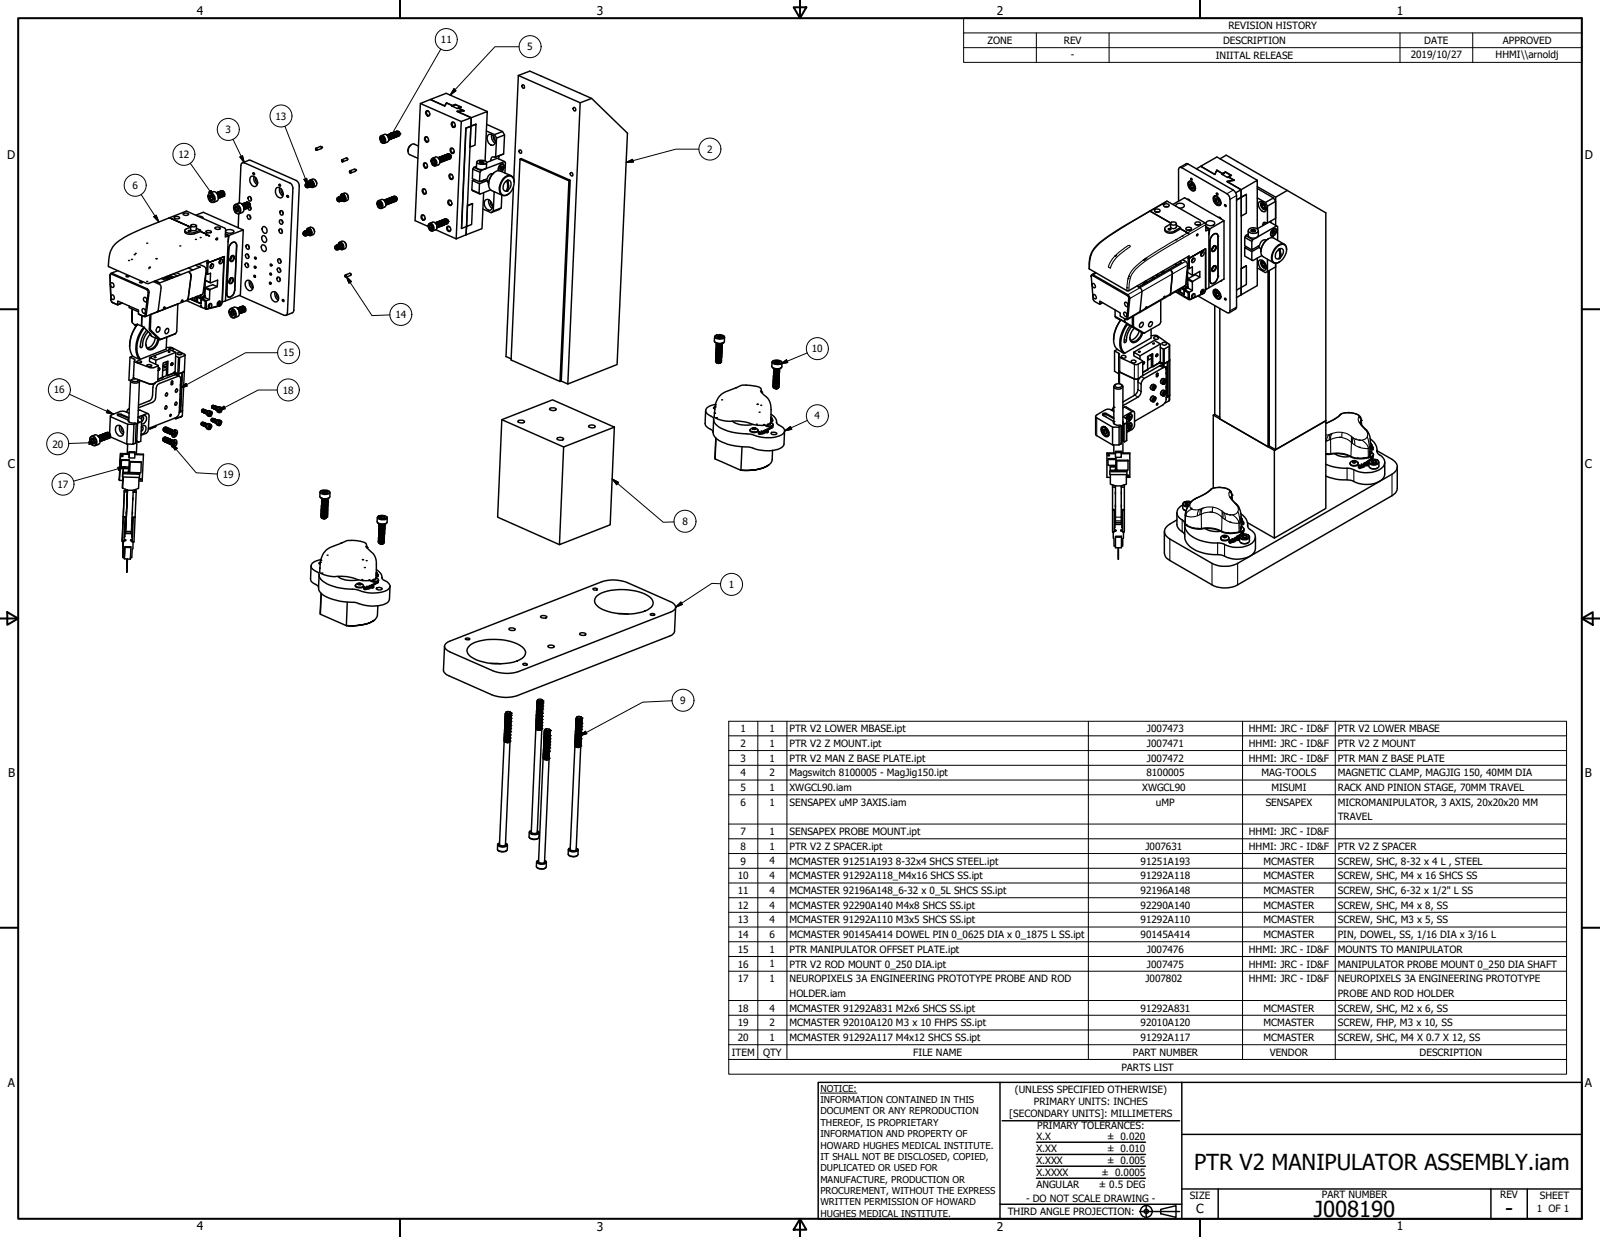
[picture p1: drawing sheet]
<svg xmlns="http://www.w3.org/2000/svg" width="559mm" height="432mm" viewBox="0 0 559 432" stroke-linecap="round" stroke-linejoin="round" font-family="sans-serif">
<defs><g id="words">
<g font-size="7.7">
<text x="417" y="408.3">PTR V2 MANIPULATOR ASSEMBLY.iam</text>
<text x="458.9" y="424.8">J008190</text>
<text x="525.7" y="424.4">-</text>
</g>
<text font-size="4.4" x="417.8" y="423.5">C</text>
<g font-size="4.2">
<text x="68.7" y="5.3">4</text>
<text x="208.4" y="5.3">3</text>
<text x="348.1" y="5.3">2</text>
<text x="487.8" y="5.3">1</text>
<text x="2.5" y="55.5">D</text>
<text x="553.5" y="55.5">D</text>
<text x="2.8" y="163.4">C</text>
<text x="553.5" y="163.4">C</text>
<text x="2.9" y="271.4">B</text>
<text x="553.5" y="271.4">B</text>
<text x="2.8" y="379.3">A</text>
<text x="553.5" y="379.3">A</text>
<text x="68.7" y="429.5">4</text>
<text x="208.4" y="429.6">3</text>
<text x="348.1" y="429.6">2</text>
<text x="487.8" y="429.5">1</text>
</g>
<g font-size="3.5">
<text x="429" y="10.2">REVISION HISTORY</text>
<text x="154" y="15">11</text>
<text x="184.1" y="17.6">5</text>
<text x="344.9" y="15.3">ZONE</text>
<text x="371.5" y="15.3">REV</text>
<text x="427.2" y="15.3">DESCRIPTION</text>
<text x="497.4" y="15.3">DATE</text>
<text x="524.9" y="15.3">APPROVED</text>
<text x="374" y="20.3">-</text>
<text x="424.6" y="20.4">INIITAL RELEASE</text>
<text x="492.7" y="20.3">2019/10/27</text>
<text x="522.4" y="20.1">HHMI\\arnoldj</text>
<text x="96.2" y="41.8">13</text>
<text x="78.7" y="46.5">3</text>
<text x="247" y="53.3">2</text>
<text x="62.3" y="55.1">12</text>
<text x="46.3" y="66">6</text>
<text x="138.1" y="111.1">14</text>
<text x="98.9" y="124.4">15</text>
<text x="283.5" y="123">10</text>
<text x="18.8" y="137.4">16</text>
<text x="98.7" y="137.4">18</text>
<text x="284.5" y="146.4">4</text>
<text x="18.3" y="156.2">20</text>
<text x="77.8" y="167">19</text>
<text x="20.1" y="170.2">17</text>
<text x="238.3" y="183.3">8</text>
<text x="254.5" y="205.3">1</text>
<text x="237.6" y="245.7">9</text>
<text x="258.6" y="255.6">1</text>
<text x="268.8" y="255.6">1</text>
<text x="275.7" y="255.6">PTR V2 LOWER MBASE.ipt</text>
<text x="400.6" y="255.6">J007473</text>
<text x="436.1" y="255.6">HHMI: JRC - ID&amp;F</text>
<text x="467.2" y="255.6">PTR V2 LOWER MBASE</text>
<text x="258.6" y="260.7">2</text>
<text x="268.8" y="260.7">1</text>
<text x="275.7" y="260.7">PTR V2 Z MOUNT.ipt</text>
<text x="400.6" y="260.7">J007471</text>
<text x="436.1" y="260.7">HHMI: JRC - ID&amp;F</text>
<text x="467.2" y="260.7">PTR V2 Z MOUNT</text>
<text x="258.6" y="265.9">3</text>
<text x="268.8" y="265.9">1</text>
<text x="275.7" y="265.9">PTR V2 MAN Z BASE PLATE.ipt</text>
<text x="400.6" y="265.9">J007472</text>
<text x="436.1" y="265.9">HHMI: JRC - ID&amp;F</text>
<text x="467.2" y="265.9">PTR MAN Z BASE PLATE</text>
<text x="258.6" y="271">4</text>
<text x="268.8" y="271">2</text>
<text x="275.7" y="271">Magswitch 8100005 - MagJig150.ipt</text>
<text x="400.4" y="271">8100005</text>
<text x="440.6" y="271">MAG-TOOLS</text>
<text x="467.2" y="271">MAGNETIC CLAMP, MAGJIG 150, 40MM DIA</text>
<text x="258.6" y="276.1">5</text>
<text x="258.6" y="281.2">6</text>
<text x="268.8" y="276.1">1</text>
<text x="268.8" y="281.2">1</text>
<text x="275.7" y="276.2">XWGCL90.iam</text>
<text x="275.7" y="281.3">SENSAPEX uMP 3AXIS.iam</text>
<text x="398.9" y="276.2">XWGCL90</text>
<text x="403.7" y="281.2">uMP</text>
<text x="442.1" y="281.2">SENSAPEX</text>
<text x="444.1" y="276.2">MISUMI</text>
<text x="467.2" y="276.2">RACK AND PINION STAGE, 70MM TRAVEL</text>
<text x="467.2" y="281.3">MICROMANIPULATOR, 3 AXIS, 20x20x20 MM</text>
<text x="467.2" y="286.4">TRAVEL</text>
<text x="258.6" y="291.5">7</text>
<text x="268.8" y="291.5">1</text>
<text x="275.7" y="291.5">SENSAPEX PROBE MOUNT.ipt</text>
<text x="436.1" y="291.5">HHMI: JRC - ID&amp;F</text>
<text x="258.6" y="296.7">8</text>
<text x="268.8" y="296.7">1</text>
<text x="275.7" y="296.7">PTR V2 Z SPACER.ipt</text>
<text x="400" y="296.7">J007631</text>
<text x="436.1" y="296.7">HHMI: JRC - ID&amp;F</text>
<text x="467.2" y="296.7">PTR V2 Z SPACER</text>
<text x="258.6" y="301.8">9</text>
<text x="268.8" y="301.8">4</text>
<text x="275.7" y="301.8">MCMASTER 91251A193</text>
<text x="312.9" y="301.8">8-32x4 SHCS STEEL.ipt</text>
<text x="398.3" y="301.8">91251A193</text>
<text x="441.3" y="301.8">MCMASTER</text>
<text x="467.2" y="301.8">SCREW, SHC, 8-32 x 4 L , STEEL</text>
<text x="257.7" y="307">10</text>
<text x="268.8" y="306.9">4</text>
<text x="275.7" y="307">MCMASTER 91292A118_M4x16 SHCS SS.ipt</text>
<text x="398.3" y="307">91292A118</text>
<text x="441.3" y="307">MCMASTER</text>
<text x="467.2" y="307">SCREW, SHC, M4 x 16 SHCS SS</text>
<text x="257.7" y="312">11</text>
<text x="257.7" y="317.2">12</text>
<text x="268.8" y="312">4</text>
<text x="268.8" y="317.2">4</text>
<text x="275.7" y="312.1">MCMASTER 92196A148_6-32 x 0_5L SHCS SS.ipt</text>
<text x="275.7" y="317.2">MCMASTER 92290A140 M4x8 SHCS SS.ipt</text>
<text x="398.3" y="312.1">92196A148</text>
<text x="398.3" y="317.2">92290A140</text>
<text x="441.3" y="312">MCMASTER</text>
<text x="441.3" y="317.2">MCMASTER</text>
<text x="467.2" y="312.1">SCREW, SHC, 6-32 x 1/2&quot; L SS</text>
<text x="467.2" y="317.2">SCREW, SHC, M4 x 8, SS</text>
<text x="257.7" y="322.3">13</text>
<text x="268.8" y="322.3">4</text>
<text x="275.7" y="322.3">MCMASTER 91292A110 M3x5 SHCS SS.ipt</text>
<text x="398.3" y="322.3">91292A110</text>
<text x="441.3" y="322.3">MCMASTER</text>
<text x="467.2" y="322.3">SCREW, SHC, M3 x 5, SS</text>
<text x="257.7" y="327.5">14</text>
<text x="268.8" y="327.5">6</text>
<text x="275.7" y="327.5">MCMASTER 90145A414 DOWEL PIN 0_0625 DIA x 0_1875 L SS.ipt</text>
<text x="398.3" y="327.5">90145A414</text>
<text x="441.3" y="327.5">MCMASTER</text>
<text x="467.2" y="327.5">PIN, DOWEL, SS, 1/16 DIA x 3/16 L</text>
<text x="257.7" y="332.6">15</text>
<text x="268.8" y="332.6">1</text>
<text x="275.7" y="332.6">PTR MANIPULATOR OFFSET PLATE.ipt</text>
<text x="400.6" y="332.6">J007476</text>
<text x="436.1" y="332.6">HHMI: JRC - ID&amp;F</text>
<text x="467.2" y="332.6">MOUNTS TO MANIPULATOR</text>
<text x="257.7" y="337.8">16</text>
<text x="268.8" y="337.7">1</text>
<text x="275.7" y="337.8">PTR V2 ROD MOUNT 0_250 DIA.ipt</text>
<text x="400.6" y="337.8">J007475</text>
<text x="436.1" y="337.8">HHMI: JRC - ID&amp;F</text>
<text x="467.2" y="337.8">MANIPULATOR PROBE MOUNT 0_250 DIA SHAFT</text>
<text x="257.7" y="342.8">17</text>
<text x="268.8" y="342.8">1</text>
<text x="275.7" y="342.9">NEUROPIXELS 3A ENGINEERING PROTOTYPE PROBE AND ROD</text>
<text x="275.7" y="348">HOLDER.iam</text>
<text x="400" y="342.9">J007802</text>
<text x="436.1" y="342.9">HHMI: JRC - ID&amp;F</text>
<text x="467.2" y="342.9">NEUROPIXELS 3A ENGINEERING PROTOTYPE</text>
<text x="467.2" y="348">PROBE AND ROD HOLDER</text>
<text x="257.7" y="353.1">18</text>
<text x="268.8" y="353.1">4</text>
<text x="275.7" y="353.1">MCMASTER 91292A831 M2x6 SHCS SS.ipt</text>
<text x="398.3" y="353.1">91292A831</text>
<text x="441.3" y="353.1">MCMASTER</text>
<text x="467.2" y="353.1">SCREW, SHC, M2 x 6, SS</text>
<text x="257.7" y="358.3">19</text>
<text x="268.8" y="358.3">2</text>
<text x="275.7" y="358.3">MCMASTER 92010A120 M3 x 10 FHPS SS.ipt</text>
<text x="398.3" y="358.3">92010A120</text>
<text x="441.3" y="358.3">MCMASTER</text>
<text x="467.2" y="358.3">SCREW, FHP, M3 x 10, SS</text>
<text x="257.7" y="363.4">20</text>
<text x="268.8" y="363.4">1</text>
<text x="275.7" y="363.4">MCMASTER 91292A117 M4x12 SHCS SS.ipt</text>
<text x="398.3" y="363.4">91292A117</text>
<text x="441.3" y="363.4">MCMASTER</text>
<text x="467.2" y="363.4">SCREW, SHC, M4 X 0.7 X 12, SS</text>
<text x="255.6" y="368.5">ITEM</text>
<text x="266.5" y="368.6">QTY</text>
<text x="319" y="368.5">FILE NAME</text>
<text x="395.6" y="368.5">PART NUMBER</text>
<text x="443.5" y="368.6">VENDOR</text>
<text x="495.7" y="368.6">DESCRIPTION</text>
<text x="391.7" y="373.7">PARTS LIST</text>
<text x="354.5" y="381.6">(UNLESS SPECIFIED OTHERWISE)</text>
<text x="352.5" y="390">[SECONDARY UNITS]: MILLIMETERS</text>
<text x="361.1" y="385.8">PRIMARY UNITS: INCHES</text>
<text x="362.3" y="394.1">PRIMARY TOLERANCES:</text>
<text x="361.9" y="397.9">X.X</text>
<text x="386.7" y="398">± 0.020</text>
<text x="361.9" y="402.1">X.XX</text>
<text x="361.9" y="406.3">X.XXX</text>
<text x="386.7" y="402.1">± 0.010</text>
<text x="386.7" y="406.3">± 0.005</text>
<text x="361.9" y="410.5">X.XXXX</text>
<text x="384.7" y="410.5">± 0.0005</text>
<text x="358.4" y="419.7">- DO NOT SCALE DRAWING -</text>
<text x="361.9" y="414.6">ANGULAR</text>
<text x="383.8" y="414.7">± 0.5 DEG</text>
<text x="415.5" y="418.4">SIZE</text>
<text x="461.6" y="418.3">PART NUMBER</text>
<text x="523.9" y="418.3">REV</text>
<text x="537.8" y="418.4">SHEET</text>
<text x="352" y="424.2">THIRD ANGLE PROJECTION:</text>
<text x="536.7" y="423.2">1 OF 1</text>
</g>
<g font-size="3.3">
<text x="286.5" y="381.1">NOTICE:</text>
<text x="286.5" y="385">INFORMATION CONTAINED IN THIS</text>
<text x="286.5" y="389">DOCUMENT OR ANY REPRODUCTION</text>
<text x="286.5" y="392.9">THEREOF, IS PROPRIETARY</text>
<text x="286.5" y="396.9">INFORMATION AND PROPERTY OF</text>
<text x="286.5" y="400.9">HOWARD HUGHES MEDICAL INSTITUTE.</text>
<text x="286.5" y="404.9">IT SHALL NOT BE DISCLOSED, COPIED,</text>
<text x="286.5" y="408.9">DUPLICATED OR USED FOR</text>
<text x="286.5" y="412.8">MANUFACTURE, PRODUCTION OR</text>
<text x="286.5" y="416.8">PROCUREMENT, WITHOUT THE EXPRESS</text>
<text x="286.5" y="420.8">WRITTEN PERMISSION OF HOWARD</text>
<text x="286.5" y="424.8">HUGHES MEDICAL INSTITUTE.</text>
</g>
</g></defs>
<!-- layer: Visible (ANSI) -->
<g fill="none" stroke="#000" stroke-width=".51">
<path d="M146.8 36.1l-1.8 40.9 4.5 2.1M149 38.7a1.01 1.01 0 0 1 1 .7 1.01 1.01 0 0 1-.4 1.1l-.8-.6a.89 .89 0 0 1 .2-1.2zM149.8 39l-.6-.3a.79 .79 0 0 0-.2 1.1 .79 .79 0 0 0 1.1 .3v-.3M156 36l1.9 .8v.3M156 36l-.7 1-5-2.3-3.5 1.4 14.3 6.3M156 35.9v.1M158 37.1l-.1-.3-.2 .2 4.4 1.7-2.5 .2 5 2.2M158.5 36.9l.5-.4 2 .9M158.5 36.8h.2l-.7 .3M158.9 36.6l2.2 .8-1 .4 2.1 .9-2.6 .2 5 2.2M159 36.4l-1 .4-2-.9-.7 1.1-5-2.3 5.5-2.1 14.4 6.3M160.5 37.7l-.8 .1"/>
<path d="M162 38.7h.1M181 26.4l4-1.6 21.6 9.6 12.5 12.1-3.6 80.8-17.2 6.7M181 26.4l21.6 9.5M181 26.4l-1.5 36M182.4 29.7a.57 .57 0 0 1 .7 .4 .57 .57 0 0 1-.4 .7l-.4-.4zM200.2 37.7a.58 .58 0 0 1 .8 .3 .58 .58 0 0 1-.4 .7l-.4-.5zM202.6 35.9l-4.3 98.1-2.3-1M206.6 34.4l-4 1.5M84.7 56.8l2.2-.9 .7 .1 15.8 7 .7 .6 .4 .9-1.9 43.8-.2 .7-2.6 1.1M110.2 52l.2-.3 .3 .3v.5l-.4-.2M110.2 52v.1M110.3 51.8l.3 .2v.4l-.3-.1z"/>
<path d="M110.4 51.8l1.5-.7 .4 .4-.1 .4-1.6 .6M112.2 51.2l.1 .4M119.3 56.1l.1-.3h.3l.2 .5-.3 .2-.2-.2M119.4 55.9l.3 .1v.4l-.3-.1zM119.4 55.8l1.6-.7 .3 .2v.6l-1.6 .6M121.3 55.3l.1 .3M121.3 55.2v.1M122.2 59.8l.3 .1-.1 .4-.3-.1zM122.2 59.6l1.6-.5 .4 .3-.1 .4-1.6 .6M124.1 59.2l.1 .3M132.7 48.5a.91 .91 0 0 1 .7-1.2 .91 .91 0 0 1 1 .8l.2 .5a.99 .99 0 0 1-.7 1.4l-.8-.5M132.7 47.9a1.22 1.22 0 0 1 1.5 .1 1.22 1.22 0 0 1 .2 1.5l-.2 .3a1.35 1.35 0 0 1-1.4-.5 1.35 1.35 0 0 1-.1-1.4z"/>
<path d="M133.1 48.1l.5-.1a.68 .68 0 0 0-.5 .9 .68 .68 0 0 0 .9 .4 .75 .75 0 0 1-.9-.2 .75 .75 0 0 1 0-1zM133.2 47.4l1-.5a1.55 1.55 0 0 1 1.4 1 1.55 1.55 0 0 1-.3 1.7l-1.1 .4M133.8 48.1l.3 .9M133.8 48.6l-.7 .3M133.9 48.2l-.3-.2 .5 .6-.1 .7 .2-.4M134.1 49.2l-.6 .3M135.1 47.2a.86 .86 0 0 1 1.1 .4 .86 .86 0 0 1-.3 1.1M135.2 47.2a1.02 1.02 0 0 1 .6 1.6 1.04 1.04 0 0 0-.6-1.6zM135.3 47.1a.94 .94 0 0 1 .9 .5 .94 .94 0 0 1-.2 1.1M135.3 47.3l.5 1.2M135.4 47.1a.89 .89 0 0 1 1 .5 .89 .89 0 0 1-.3 1M135.5 47a.96 .96 0 0 1 1 .5 .96 .96 0 0 1-.2 1.1"/>
<path d="M135.6 47.7l.2 .8M135.7 47a.87 .87 0 0 1 1 .4 .87 .87 0 0 1-.2 1.1M135.8 48.5v.1M135.8 46.9a.94 .94 0 0 1 1 .6 .94 .94 0 0 1-.2 1M136 46.9a.86 .86 0 0 1 1 .4 .86 .86 0 0 1-.3 1.1M136.1 46.8h.1M136.1 46.8a.94 .94 0 0 1 .9 .6 .94 .94 0 0 1-.2 1M136.5 46.7a.86 .86 0 0 1 1.1 .4 .86 .86 0 0 1-.3 1.1M136.7 46.6a.93 .93 0 0 1 .9 .5 .93 .93 0 0 1-.1 1M136.8 46.5a.86 .86 0 0 1 1 .5 .86 .86 0 0 1-.3 1.1M136.9 46.5a.96 .96 0 0 1 1 .5 .96 .96 0 0 1-.2 1.1M137.1 46.4a.88 .88 0 0 1 1 .5 .88 .88 0 0 1-.2 1"/>
<path d="M137.2 48.3a.91 .91 0 0 0 .1-1.1 .91 .91 0 0 0-1-.5 .91 .91 0 0 1 1 .5 .91 .91 0 0 1-.3 1.1M137.2 46.4a.96 .96 0 0 1 .9 .5 .96 .96 0 0 1-.1 1M137.4 46.4a.86 .86 0 0 1 1 .4 .86 .86 0 0 1-.3 1.1M137.5 46.3a.89 .89 0 0 1 .9 .5 .89 .89 0 0 1-.2 1M137.5 48.1l-.1 .1M137.6 46.2a.86 .86 0 0 1 1 .5 .86 .86 0 0 1-.2 1.1M137.7 48.1h.1M137.7 46.2a.94 .94 0 0 1 1 .5 .94 .94 0 0 1-.2 1.1M137.9 46.1a.87 .87 0 0 1 1 .5 .87 .87 0 0 1-.2 1M138 46a.94 .94 0 0 1 1 .6 .94 .94 0 0 1-.2 1M138.2 46a.9 .9 0 0 1 1 .5 .9 .9 0 0 1-.3 1.1M138.3 45.9a.98 .98 0 0 1 .9 .5 .98 .98 0 0 1-.1 1.1"/>
<path d="M138.4 45.9a.93 .93 0 0 1 1.1 .4 .93 .93 0 0 1-.1 1.1M138.6 45.8a.89 .89 0 0 1 .9 .6 .89 .89 0 0 1-.2 1M139.1 45.8l.3 .3 .2 .7M139.1 47.5h.1M139.4 46.1l.2 .6M143.4 50.7l-.5 .5-.4 1.6M146.1 51l-1.4-.7a2.26 2.26 0 0 0-1.6 3.7l2.8 1.2M148 57a.97 .97 0 0 1 1.2 .5 .97 .97 0 0 1-.4 1.2l-.8-.6zM148.6 47.8a1.06 1.06 0 0 1 1 .7 1.06 1.06 0 0 1-.4 1.2l-.5-.4-.4-.7zM149 57.1l-.3-.1a.7 .7 0 0 0-.5 .9 .7 .7 0 0 0 1 .3l.1-.3M149.4 48.1l-.3-.2a.7 .7 0 0 0-.5 .9 .7 .7 0 0 0 1 .3l.1-.3M150.6 56.3a.82 .82 0 0 1 .2-.9 .82 .82 0 0 1 .9-.1 1.42 1.42 0 0 1 .9 1.3 1.42 1.42 0 0 1-.9 1.4l-.7-.5"/>
<path d="M150.6 56.3h.1M150.9 55.5a1.28 1.28 0 0 1 1.4 .8 1.28 1.28 0 0 1-.5 1.5 1.52 1.52 0 0 1-.9-2.3zM151 56l.5-.1a.71 .71 0 0 0-.5 .9 .71 .71 0 0 0 1 .4 .79 .79 0 0 1-1-.2 .79 .79 0 0 1 0-1zM151.1 55.2l1-.4a1.59 1.59 0 0 1 1.4 1 1.59 1.59 0 0 1-.3 1.7l-1.1 .4M151.7 56l.3 .9M151.7 56.5l-.8 .3M151.8 56.1l-.3-.2 .4 .3 .1 1v-.4M152 57.1l-.6 .2M153.2 55.2l.5 1.3M153.2 55.1a.89 .89 0 0 1 .9 .4 .89 .89 0 0 1-.2 1.1M153.3 55a.86 .86 0 0 1 1 .4 .86 .86 0 0 1-.2 1.1M153.4 54.9a.94 .94 0 0 1 .9 .6 .94 .94 0 0 1-.1 1"/>
<path d="M153.4 55.6l.3 .8M153.6 54.9a.88 .88 0 0 1 1 .4 .88 .88 0 0 1-.2 1.1M153.7 54.8a.94 .94 0 0 1 1 .5 .94 .94 0 0 1-.2 1.1M153.8 56.6a.9 .9 0 0 0 .3-1.1 .9 .9 0 0 0-1.1-.4 1.03 1.03 0 0 1 .7 1.6M153.9 54.7a.9 .9 0 0 1 1 .5 .9 .9 0 0 1-.3 1.1M154 54.7a.94 .94 0 0 1 .9 .5 .94 .94 0 0 1-.2 1.1M154.1 54.7a.86 .86 0 0 1 1.1 .4 .86 .86 0 0 1-.3 1.1M154.2 54.6h.1M154.3 54.6a.94 .94 0 0 1 .9 .6 .94 .94 0 0 1-.2 1M154.4 54.5a.87 .87 0 0 1 1 .5 .87 .87 0 0 1-.2 1.1M154.6 54.5a.94 .94 0 0 1 .9 .5 .94 .94 0 0 1-.2 1.1M154.7 54.4a.9 .9 0 0 1 1 .5 .9 .9 0 0 1-.3 1.1"/>
<path d="M154.8 54.4a.94 .94 0 0 1 .9 .5 .94 .94 0 0 1-.1 1M154.9 54.4a.86 .86 0 0 1 1.1 .4 .86 .86 0 0 1-.3 1.1M155.1 54.3a.94 .94 0 0 1 .9 .5 .94 .94 0 0 1-.2 1.1M155.3 54.2a.87 .87 0 0 1 .9 .5 .87 .87 0 0 1-.2 1.1M155.4 54.2a.94 .94 0 0 1 .9 .5 .94 .94 0 0 1-.2 1.1M155.5 54.1a.86 .86 0 0 1 1 .4 .86 .86 0 0 1-.2 1.1M155.6 54h.1M155.7 54a.94 .94 0 0 1 .9 .6 .94 .94 0 0 1-.2 1M155.8 54a.85 .85 0 0 1 1 .5 .85 .85 0 0 1-.3 1.1M155.9 54a.91 .91 0 0 1 1 .4 .91 .91 0 0 1-.2 1.1M156.1 53.9a.87 .87 0 0 1 1 .5 .87 .87 0 0 1-.3 1M156.2 53.8a.94 .94 0 0 1 .9 .6 .94 .94 0 0 1-.1 1"/>
<path d="M156.3 53.8a.98 .98 0 0 1 1 .4 .98 .98 0 0 1 .1 1M156.5 53.7a.87 .87 0 0 1 .9 .6 .87 .87 0 0 1-.3 1M157 53.8l.5 .9M157.3 51.9a.97 .97 0 0 1 1.2 .4 .97 .97 0 0 1-.3 1.3l-.8-.6zM157.3 54l.2 .5M157.5 54.5v.1M157.7 42.8l.2-.2a1.06 1.06 0 0 1 1 .7 1.06 1.06 0 0 1-.3 1.2l-.9-.6zM158.3 52l-.2-.2a.7 .7 0 0 0-.6 1 .7 .7 0 0 0 1.1 .3v-.3M158.7 42.9l-.2-.2a.68 .68 0 0 0-.5 .9 .68 .68 0 0 0 .9 .4l.1-.3M162.8 44.8l1.7-.7-1.6 35M164.5 44.1l1.7-.7-.3 7.3-1.8 .6zM164.5 44l-1.8 .7-1.5 35.1 1.5-35.1"/>
<path d="M164.6 41.1l5.6-2.2-.8 17.2M164.6 41.1l-3.5 1.3-1.8 41M164.6 41.1l-.1 2.9M165.1 59.1l-.1 3.3 2.4 1M165.5 58.4l-.4 .7 2.5 1M166.2 43.4l-1.7 .6M166.4 58.1l-.9 .3 2.5 1.2M166.6 56.4a3 3 0 0 1 3.3 .1v.3a2.62 2.62 0 0 1-3.4-.2zM167.6 56.4l1.4 .2-.2 .3-.8 .1-.6-.3zM167.6 56.4v.4M168.4 56.3v.5l.4 .1M168.4 56.8h-.8"/>
<path d="M169.9 45.7l2.8 1.3 .7 1.2-.3 6.6h-.5a1.01 1.01 0 0 0-1.2 1.3M170 43.4l5.5 2.5 .7 1.2-.3 6.6-3 1.2M170.4 47.2a1.86 1.86 0 0 1 2 .3 1.86 1.86 0 0 1 .6 1.9 1.21 1.21 0 0 1-1 1.3 1.21 1.21 0 0 1-1.4-.8l-.2-.6a2.14 2.14 0 0 1 0-2.1zM171.8 47.1v1.5l1.1 1.4M172.3 47.5l.2 1.1 .5 .6M174.1 59.6a1.6 1.6 0 0 1 .2-1.7 1.6 1.6 0 0 1 1.6-.6l.1 1.4-.8 1.2M174.2 59.6a1.48 1.48 0 0 1 1.6-2.1l.1 1.2-.9 1.1M174.2 54.4v1.1M174.7 59l.6 .1M174.8 58.1l.5-.2 .3 .5-.3 .7-.5 .1-.2-.4zM175.1 58l.1 .2M175.5 45.9l-2.8 1.1"/>
<path d="M175.6 57.1l.3 .6M175.6 58.4l-.4-.2-.3 .7M175.9 53.7l-2.8 1.1M176.2 56.4l-2.5-1.2-3.7 1.5-.1 1.8a2.43 2.43 0 0 1-3.5-.1l.1-1.8M176.2 47.1l-2.8 1.1M181.6 55.6l.5-.2 17 7.5-.4 .2-17.1-7.5-3.1 70.1 17.1 7.5M412 58.5l2.7-1.4 16 9.3 1.1 1.5 .1 39.3-.2 .6-2.4 1.4M417.8 58.9l1.6-.9 4.9 2.9 .6-1.4 2 1.1v.3l.8-.4-.2-.1M425 59.4v.1M426.1 55.4l2.1-1.2 34.8 20.1v72.6l-17.5 10.1M59.3 76.1l7.3 3.2-7.3-3.2M60.8 75.8l1-.2 .9 .3a1.15 1.15 0 0 1-1.9-.1z"/>
<path d="M63.9 74.6l1.1-.2 .8 .3a1.1 1.1 0 0 1-1.9-.1zM66.6 79.3l-2.1 1a2.77 2.77 0 0 0 3.4 .9l2.1-.9M66.6 78.7l-.1 1.4a1.55 1.55 0 0 0 2.1 .1v-1.4M66.7 78.5l1-.1 .9 .3a1.07 1.07 0 0 1-1.9-.2zM68.3 75.1l2.7-1 14 6.2M68.6 79.7l1.4 .6v.5a7.2 7.2 0 0 1-3.7 1l-1.1-.2a.88 .88 0 0 1-.7-1.1M69 75.4l1.5 .2 .4 .7M72.6 68.7a1.06 1.06 0 0 1 .7-1.3 1.06 1.06 0 0 1 1.4 .7 1.5 1.5 0 0 1 .5 1.5 1.5 1.5 0 0 1-1.2 1.1l-.8-.6M73 67.8a1.45 1.45 0 0 1 1.5 .3 1.45 1.45 0 0 1 .4 1.5 .84 .84 0 0 1-.4 .9 .84 .84 0 0 1-1-.1 2.02 2.02 0 0 1-.5-2.6zM73.3 67.4l1.1-.5a1.92 1.92 0 0 1 1.7 1.3 1.92 1.92 0 0 1-.4 2l-1.2 .5M73.4 68.3h.4a.78 .78 0 0 0-.6 1 .78 .78 0 0 0 1.1 .4 .87 .87 0 0 1-1-.3 .87 .87 0 0 1 .1-1.1zM74 68.9l-.8 .3"/>
<path d="M74 68.5v.4l.4 .5M74.1 68.5l-.3-.2 .5 .6v.8l.1-.5M74.3 69.7l-.6 .1M75 79.6a1.16 1.16 0 0 1 1.9 .2l-1 .3zM75.6 67.4a1.11 1.11 0 0 1 .7 1.8 1.2 1.2 0 0 0-.7-1.8zM75.7 67.4l.6 1.6M75.8 67.2a1.01 1.01 0 0 1 1.1 .6 1.01 1.01 0 0 1-.3 1.2M75.8 67.2a1.09 1.09 0 0 1 1.1 .6 1.09 1.09 0 0 1-.2 1.2M75.9 67.2a1.03 1.03 0 0 1 1.2 .5 1.03 1.03 0 0 1-.3 1.3M75.9 67.8l.4 1M76.1 67.1a1.06 1.06 0 0 1 1 .6 1.06 1.06 0 0 1-.1 1.2M76.1 68.1l.2 .4"/>
<path d="M76.2 67.1a1.01 1.01 0 0 1 1.1 .5 1.01 1.01 0 0 1-.3 1.2M76.3 67a1.11 1.11 0 0 1 1.1 .6 1.11 1.11 0 0 1-.2 1.2M76.5 67a1 1 0 0 1 1.1 .5 1 1 0 0 1-.3 1.3M76.5 69.1a1.06 1.06 0 0 0 .1-1.2 1.06 1.06 0 0 0-1-.6 1.04 1.04 0 0 1 1 .7 1.04 1.04 0 0 1-.3 1.2M76.6 66.9a1.06 1.06 0 0 1 1 .6 1.06 1.06 0 0 1-.1 1.2M76.7 66.9a1.01 1.01 0 0 1 1.1 .5 1.01 1.01 0 0 1-.3 1.2M76.8 66.8a1.11 1.11 0 0 1 1 .7 1.11 1.11 0 0 1-.1 1.1M76.9 68.9h.1M77 66.8a1 1 0 0 1 1.1 .6 1 1 0 0 1-.3 1.2M77 66.7a1.06 1.06 0 0 1 1.1 .6 1.06 1.06 0 0 1-.2 1.2M77.2 68.8h.1M77.2 66.7a1.05 1.05 0 0 1 1.1 .5 1.05 1.05 0 0 1-.2 1.3"/>
<path d="M77.3 66.6a1.11 1.11 0 0 1 1 .6 1.11 1.11 0 0 1-.1 1.3M77.4 68.7h.1M78 66.7l.4 .7M78 68.5h.1M81.6 72.6a1.05 1.05 0 0 1 .8-1.3 1.05 1.05 0 0 1 1.2 .8 1.62 1.62 0 0 1-.2 2.5l-1.3-.6M81.6 72.6v.1M81.9 71.7a1.45 1.45 0 0 1 1.6 .3 1.45 1.45 0 0 1 .3 1.5 .91 .91 0 0 1-.6 1 .91 .91 0 0 1-1.1-.5l-.5-1.5zM82.2 72.4l.5-.1a.65 .65 0 0 0-.5 .5 .65 .65 0 0 0 .3 .7l.2 .3 .5-.1a.86 .86 0 0 1-1-.3 .86 .86 0 0 1 0-1zM82.2 71.4l1.2-.5a1.94 1.94 0 0 1 1.7 1.2 1.94 1.94 0 0 1-.5 2.1l-1.1 .4M82.9 72.9l-.7 .3M83 72.4l-.1 .5 .4 .4M83.1 72.5l-.4-.2 .5 .5v.9l.1-.5"/>
<path d="M83.2 73.6l-.5 .2M83.4 74.6l-.2 4.9M83.6 70.9l.5-13.1a.89 .89 0 0 1 1.2-1l16.3 7.3 .7 1.2-1.9 43.8a.89 .89 0 0 1-1.2 .9l-15.6-6.9M84.6 71.3a1.11 1.11 0 0 1 .6 1.8 1.2 1.2 0 0 0-.6-1.8zM84.6 71.4l.6 1.5M84.8 71.1h.1M84.8 71.1a1.04 1.04 0 0 1 1 .7 1.04 1.04 0 0 1-.3 1.2 1.02 1.02 0 0 0 .3-1.3 1.02 1.02 0 0 0-1.2-.5M84.9 71.1a1.01 1.01 0 0 1 1.1 .6 1.01 1.01 0 0 1-.3 1.2M84.9 71.8l.3 .9M85 71.1a1.06 1.06 0 0 1 1.1 .6 1.06 1.06 0 0 1-.2 1.2M85.1 72.1l.1 .4M85.2 71a1.01 1.01 0 0 1 1.1 .6 1.01 1.01 0 0 1-.3 1.2"/>
<path d="M85.3 73.1a1.05 1.05 0 0 0 .3-1.2 1.05 1.05 0 0 0-1.1-.7 1.1 1.1 0 0 1 1.1 .7 1.1 1.1 0 0 1-.2 1.2M85.3 70.9a1.08 1.08 0 0 1 1 .7 1.08 1.08 0 0 1-.2 1.2M85.4 70.9a1.01 1.01 0 0 1 1.1 .6 1.01 1.01 0 0 1-.3 1.2M85.5 70.9a1.1 1.1 0 0 1 1.1 .6 1.1 1.1 0 0 1-.2 1.2M85.7 70.8a1.01 1.01 0 0 1 1.1 .6 1.01 1.01 0 0 1-.3 1.2 .79 .79 0 0 0 .9 .7 .92 .92 0 0 0 0-1.3M85.7 70.7a1.09 1.09 0 0 1 1.1 .6 1.09 1.09 0 0 1-.2 1.3M85.9 70.7a1.01 1.01 0 0 1 1.1 .6 1.01 1.01 0 0 1-.3 1.2M86 70.7h.1M86 70.7a1.1 1.1 0 0 1 1.1 .6 1.1 1.1 0 0 1-.2 1.2M86.1 70.6a1.06 1.06 0 0 1 1.1 .6 1.06 1.06 0 0 1-.1 1.2M86.2 70.5h.1M86.3 70.5a1.23 1.23 0 0 1 1.1 1.5"/>
<path d="M86.4 75.2a.72 .72 0 0 1 1.1 .4 .72 .72 0 0 1-.6 .9l-.3-.2zM86.7 68.8l.2-.2a.77 .77 0 0 1 .9 .7 .77 .77 0 0 1-.7 .9l-.4-.7zM86.9 70.7l.5 .7M87.2 75.2l.4 .8M87.4 72.1l.3 .7M87.4 72l-.4 .4M87.5 61.8a1.8 1.8 0 0 1 1.9 .3 1.8 1.8 0 0 1 .6 1.8 1.14 1.14 0 0 1-.9 1.2 1.14 1.14 0 0 1-1.3-.8 2.22 2.22 0 0 1-.3-2.5zM87.5 68.8l.3 .9M88.5 60.3l.4 .3-.1 .4-.4-.2zM88.7 61.6l.1 1.6 1.1 1.3M89.3 62l-.1 .8 .8 1M91.8 79.2a1.25 1.25 0 0 1 1.4 .8 1.25 1.25 0 0 1-.5 1.5 1.48 1.48 0 0 1-.9-2.3z"/>
<path d="M96.5 65.7a1.75 1.75 0 0 1 1.8 .3 1.75 1.75 0 0 1 .6 1.8 1.13 1.13 0 0 1-.9 1.3 1.13 1.13 0 0 1-1.4-.8l-.4-1.1zM97.5 64.3l.5 .3-.1 .4-.4-.2zM97.7 76.9a.72 .72 0 0 1 1 .4 .72 .72 0 0 1-.7 .9l-.4-.6zM97.7 65.5l-.1 .5a2.28 2.28 0 0 0 1.2 2.4M97.7 79.9l.6 .1 .2 .3 .1 .8-.4 .4a.93 .93 0 0 1-.7-.7 .93 .93 0 0 1 .2-.9zM97.8 73.7a.72 .72 0 0 1 1.1 .4 .72 .72 0 0 1-.7 1l-.4-.7zM98.2 66l.1 1.2 .6 .6M98.4 76.9l.4 .8M98.6 73.7l.3 .8M100.3 68.2l.5 .3-.2 .4-.3-.2zM106.7 64.5h.4l.1 .7-.6-.2zM106.9 64.1a.77 .77 0 0 1 .8 .4 .77 .77 0 0 1-.2 .9 .72 .72 0 0 0 .1-.9 .72 .72 0 0 0-.9-.3"/>
<path d="M107 64a.79 .79 0 0 1 .8 .4 .79 .79 0 0 1-.1 .9 .77 .77 0 0 0 .2-.9 .77 .77 0 0 0-.8-.4M107.2 63.9a.78 .78 0 0 1 .8 .5 .78 .78 0 0 1-.2 .9M107.3 63.9a.81 .81 0 0 1 .8 .5 .81 .81 0 0 1-.2 .9M107.3 63.9h.1M107.3 79.8l.3-.2a1.47 1.47 0 0 1 1.3 1.1 1.47 1.47 0 0 1-.6 1.6l-.7-.4 .7 .3a1.27 1.27 0 0 0 .4-1.5 1.27 1.27 0 0 0-1.3-.8l-.3 .6zM107.4 65l-.1 .3M107.4 63.9a.75 .75 0 0 1 .8 .4 .75 .75 0 0 1-.3 .9M107.4 63.8a.85 .85 0 0 1 .8 .5 .85 .85 0 0 1-.1 .9M107.4 63.8v.1M107.5 79.7l.9-.4a1.52 1.52 0 0 1 1.3 1 1.52 1.52 0 0 1-.4 1.6l-.8 .3M107.6 64.8l-.2 .7M107.6 65.3l-.3 .2-.4-.2"/>
<path d="M107.6 63.8h.1M107.6 63.8a.81 .81 0 0 1 .8 .5 .81 .81 0 0 1-.2 .9 .78 .78 0 0 0 .2-1 .78 .78 0 0 0-.9-.4M107.7 63.8a.77 .77 0 0 1 .8 .4 .77 .77 0 0 1-.2 .9M107.8 63.7a.81 .81 0 0 1 .8 .5 .81 .81 0 0 1-.2 .9M108 63.6a.75 .75 0 0 1 .9 .4 .75 .75 0 0 1-.3 1M108.1 63a1.34 1.34 0 0 1 1.5 .8 1.34 1.34 0 0 1-.6 1.7l-.7-.4a.68 .68 0 0 0 .8 .2 .68 .68 0 0 0 .4-.7l-.2-.9a.85 .85 0 0 0-1.4-.4l-.1 .4zM108.3 62.9l.8-.4a1.46 1.46 0 0 1 1.4 1 1.46 1.46 0 0 1-.4 1.6l-.8 .3M108.3 63.5a.78 .78 0 0 1 .8 .5 .78 .78 0 0 1-.3 .9 .76 .76 0 0 0 .3-1 .76 .76 0 0 0-1-.3 .85 .85 0 0 1 .8 .5 .85 .85 0 0 1-.1 .9M108.5 65a.81 .81 0 0 0 .2-.9 .81 .81 0 0 0-.8-.5 .81 .81 0 0 1 .9 .5 .81 .81 0 0 1-.2 .9M109.4 79.8l.5 1.1M109.4 79.7v.1M110.1 62.9l.5 1.2"/>
<path d="M117.7 69.4l.2-.1 .4 .3v.5h-.4zM117.8 69.1a.74 .74 0 0 1 1 .3 .74 .74 0 0 1-.2 1M118.2 68.8a.77 .77 0 0 1 .9 .5 .77 .77 0 0 1-.3 .9 .82 .82 0 0 0 .1-.9 .82 .82 0 0 0-.8-.4 .76 .76 0 0 1 .8 .5 .76 .76 0 0 1-.3 .9 .78 .78 0 0 0 .2-.9 .78 .78 0 0 0-.8-.4M118.5 69.8l-.1 .4M118.5 68.8a.74 .74 0 0 1 .8 .4 .74 .74 0 0 1-.2 .9 .73 .73 0 0 0 .2-.9 .73 .73 0 0 0-.9-.4 .8 .8 0 0 1 .7 .5 .8 .8 0 0 1-.1 .9M118.6 70.2l-.2 .2-.4-.2M118.7 69.7l-.3 .7M118.8 68.6a.74 .74 0 0 1 .8 .5 .74 .74 0 0 1-.2 .9l.7 .4a1.34 1.34 0 0 0 .6-1.7 1.34 1.34 0 0 0-1.6-.8l-.2 .7 .1-.4a1.19 1.19 0 0 1 1.5 .3 1.19 1.19 0 0 1-.1 1.6l-.6 .1-.4-.2M118.9 68.6a.85 .85 0 0 1 .7 .5 .85 .85 0 0 1-.1 .9 .76 .76 0 0 0 .3-1 .76 .76 0 0 0-.9-.4M119.2 68.5a.78 .78 0 0 1 .8 .4 .78 .78 0 0 1-.2 .9 .76 .76 0 0 0 .2-.9 .76 .76 0 0 0-.9-.4 .81 .81 0 0 1 .7 .5 .81 .81 0 0 1-.2 .9M119.3 70a.83 .83 0 0 0 .1-.8 .83 .83 0 0 0-.7-.6 .81 .81 0 0 1 .8 .5 .81 .81 0 0 1-.2 .9M119.3 68.5a.77 .77 0 0 1 .8 .4 .77 .77 0 0 1-.1 .9"/>
<path d="M119.4 67.8l.8-.4a1.46 1.46 0 0 1 1.4 1 1.46 1.46 0 0 1-.4 1.6l-.9 .3M119.4 68.4a.83 .83 0 0 1 .8 .5 .83 .83 0 0 1-.2 .9M121.2 67.8l.5 1.2M122.1 60l.2-.4 .3 .3v.5l-.4-.1M131.6 71.1a.93 .93 0 0 1 .8-1.1 .93 .93 0 0 1 1.1 .8l.2 .5a.92 .92 0 0 1-.3 1.3 .92 .92 0 0 1-1.3-.3M131.6 71.1v.1M132 70.3a1.33 1.33 0 0 1 1.4 .8 1.33 1.33 0 0 1-.5 1.6 1.54 1.54 0 0 1-.9-2.4zM132.1 70.9l.5-.2a.68 .68 0 0 0-.5 .9 .68 .68 0 0 0 .9 .4 .71 .71 0 0 1-.9-.1 .71 .71 0 0 1-.1-.8zM132.1 72.3h.1M132.1 70l1.1-.3a1.52 1.52 0 0 1 1.5 .9 1.52 1.52 0 0 1-.5 1.7l-1 .5M132.8 70.9v.4l.4 .5M132.8 71.3l-.7 .3"/>
<path d="M132.9 70.9l-.3-.2 .5 .6-.1 .7 .2-.4M133.1 71.9l-.6 .3M134.2 69.9a.93 .93 0 0 1 .8 .6 .93 .93 0 0 1-.3 1 .99 .99 0 0 0-.5-1.6 .85 .85 0 0 1 1 .5 .85 .85 0 0 1-.3 1M134.2 69.8a.94 .94 0 0 1 1 .6 .94 .94 0 0 1-.2 1M134.3 70l.4 1.3M134.4 69.8a.91 .91 0 0 1 1 .5 .91 .91 0 0 1-.2 1.1M134.6 69.7a.94 .94 0 0 1 .9 .6 .94 .94 0 0 1-.2 1M134.6 70.4l.1 .8M134.7 69.7a.86 .86 0 0 1 1 .5 .86 .86 0 0 1-.3 1M134.8 69.7a.93 .93 0 0 1 .9 .4 .93 .93 0 0 1-.1 1.1M134.9 69.6a.86 .86 0 0 1 1.1 .4 .86 .86 0 0 1-.3 1.1M135.1 69.5a.94 .94 0 0 1 1 .5 .94 .94 0 0 1-.2 1.1"/>
<path d="M135.3 69.5a.88 .88 0 0 1 .9 .4 .88 .88 0 0 1-.2 1.1M135.4 69.4a.94 .94 0 0 1 .9 .5 .94 .94 0 0 1-.2 1.1M135.5 69.4a.86 .86 0 0 1 1.1 .4 .86 .86 0 0 1-.3 1.1M135.6 71.2h.1M135.6 69.3a.89 .89 0 0 1 1 .5 .89 .89 0 0 1-.2 1.1M135.8 71.1h.1M136.1 69.2a.87 .87 0 0 1 1 .4 .87 .87 0 0 1-.3 1.1M136.2 69.1a.94 .94 0 0 1 .9 .5 .94 .94 0 0 1-.1 1.1M136.3 69a.9 .9 0 0 1 1.1 .5 .9 .9 0 0 1-.3 1.1M136.5 69a.99 .99 0 0 1 .9 .5 .99 .99 0 0 1-.1 1M136.5 70.8a.85 .85 0 0 0 .3-1.1 .85 .85 0 0 0-1-.4 .94 .94 0 0 1 1 .4 .94 .94 0 0 1-.1 1.1M136.7 69a.87 .87 0 0 1 .9 .4 .87 .87 0 0 1-.2 1.1"/>
<path d="M136.7 68.9a.91 .91 0 0 1 1 .5 .91 .91 0 0 1-.2 1M136.9 68.8a.87 .87 0 0 1 1 .5 .87 .87 0 0 1-.2 1.1M137 68.8a.94 .94 0 0 1 1 .5 .94 .94 0 0 1-.2 1.1M137.2 68.7a.9 .9 0 0 1 1 .5 .9 .9 0 0 1-.3 1.1M137.2 70.5h.1M137.3 68.6a.94 .94 0 0 1 .9 .6 .94 .94 0 0 1-.2 1M137.5 68.6a.92 .92 0 0 1 1 .4 .92 .92 0 0 1-.1 1.1M137.5 68.6a.89 .89 0 0 1 1 .5 .89 .89 0 0 1-.3 1.1M137.5 70.4v.1M138 68.6l.4 .2 .2 .7M138.4 68.8l.2 .6M147.2 75.2a.95 .95 0 0 1 1.2 .5 .95 .95 0 0 1-.4 1.2l-.8-.6z"/>
<path d="M147.8 65.9a1.06 1.06 0 0 1 1 .7 1.06 1.06 0 0 1-.4 1.2l-.8-.6a.95 .95 0 0 1 .2-1.3zM148.1 75.3l-.2-.2a.78 .78 0 0 0-.6 .9 .78 .78 0 0 0 .9 .6l.3-.5M148.6 66.2l-.3-.2a.7 .7 0 0 0-.5 1 .7 .7 0 0 0 1 .3l.1-.3M149.5 79a.9 .9 0 0 1 .8-1.1 .9 .9 0 0 1 1 .8l.2 .5a.99 .99 0 0 1-.8 1.4l-.7-.4M149.5 79v.1M149.6 78.5l.3-.3a1.28 1.28 0 0 1 1.4 .8 1.28 1.28 0 0 1-.6 1.6 1.66 1.66 0 0 1-1.1-2.1zM150 78.7l.5-.1a.71 .71 0 0 0-.5 .9 .71 .71 0 0 0 .9 .4 .79 .79 0 0 1-.9-.2 .79 .79 0 0 1 0-1zM150.1 78l1-.5a1.55 1.55 0 0 1 1.4 1 1.55 1.55 0 0 1-.4 1.7M150.7 78.7l.3 .9M150.7 79.2l-.7 .3M150.8 78.9l-.3-.3 .5 .6-.1 .7 .2-.4M151 79.9l-.6 .2"/>
<path d="M152.1 77.9a.98 .98 0 0 1 .6 1.5 1.01 1.01 0 0 0-.7-1.6 .9 .9 0 0 1 1.1 .5 .9 .9 0 0 1-.3 1.1M152.1 77.7a.94 .94 0 0 1 1 .6 .94 .94 0 0 1-.2 1M152.2 78l.5 1.2M152.3 77.7a.86 .86 0 0 1 1 .5 .86 .86 0 0 1-.3 1M152.4 77.7a.94 .94 0 0 1 .9 .5 .94 .94 0 0 1-.1 1M152.5 78.3l.2 .8M152.6 77.6a.87 .87 0 0 1 1 .5 .87 .87 0 0 1-.2 1M152.7 77.5a.94 .94 0 0 1 1 .6 .94 .94 0 0 1-.2 1M152.8 77.5a.9 .9 0 0 1 1.1 .4 .9 .9 0 0 1-.3 1.2M153 77.4a.99 .99 0 0 1 .9 .5 .99 .99 0 0 1-.1 1.1M153.2 77.4a.87 .87 0 0 1 1 .5 .87 .87 0 0 1-.3 1M153.2 77.3a.91 .91 0 0 1 1 .5 .91 .91 0 0 1-.1 1.1"/>
<path d="M153.4 77.3a.87 .87 0 0 1 1 .4 .87 .87 0 0 1-.2 1.1M153.5 77.2a.94 .94 0 0 1 1 .5 .94 .94 0 0 1-.2 1.1M153.7 77.2a.86 .86 0 0 1 1 .4 .86 .86 0 0 1-.3 1.1M153.7 79h.1M153.8 77.1a.94 .94 0 0 1 .9 .5 .94 .94 0 0 1-.1 1.1M154 77.1a.87 .87 0 0 1 1 .4 .87 .87 0 0 1-.3 1.1M154.1 77a.91 .91 0 0 1 .9 .5 .91 .91 0 0 1-.1 1M154.2 77a.86 .86 0 0 1 1.1 .4 .86 .86 0 0 1-.3 1.1M154.4 76.9a.94 .94 0 0 1 .9 .5 .94 .94 0 0 1-.2 1.1M154.5 76.8a.86 .86 0 0 1 1 .5 .86 .86 0 0 1-.2 1.1M154.6 76.8a.96 .96 0 0 1 1 .5 .96 .96 0 0 1-.2 1.1M154.8 76.7a.91 .91 0 0 1 1 .5 .91 .91 0 0 1-.2 1.1"/>
<path d="M154.9 76.6a.94 .94 0 0 1 1 .6 .94 .94 0 0 1-.2 1M155.1 76.6a.86 .86 0 0 1 1 .5 .86 .86 0 0 1-.3 1.1M155.2 76.6a.94 .94 0 0 1 .9 .5 .94 .94 0 0 1-.1 1.1M155.3 76.5a.95 .95 0 0 1 1 .4 .95 .95 0 0 1 0 1.1M155.4 78.4h.1M155.4 76.5a.9 .9 0 0 1 1.1 1M156 76.5l.3 .2 .2 .7M156.1 79.2a.94 .94 0 0 1 1.3 .4 .94 .94 0 0 1-.4 1.2l-.9-.5zM156.3 76.7l.2 .6M156.5 77.5l-.4 .5M156.7 69.8a1.06 1.06 0 0 1 1 .8 1.06 1.06 0 0 1-.3 1.2l-.3-.1a1.13 1.13 0 0 1-.4-1.9zM157.1 60.8a1.06 1.06 0 0 1 1.1 .7 1.06 1.06 0 0 1-.4 1.2 1.16 1.16 0 0 1-.7-1.9z"/>
<path d="M157.1 79.3l-.3-.2a.7 .7 0 0 0-.5 1 .7 .7 0 0 0 1.1 .3v-.3M157.5 70.2l-.2-.2a.71 .71 0 0 0-.5 .9 .71 .71 0 0 0 .9 .4l.1-.3M157.9 61.1l-.2-.2a.7 .7 0 0 0-.6 .9 .7 .7 0 0 0 1.1 .4v-.4M162.9 79.1l-.1 2.9M162.9 79.1l-1.7 .7M163.3 71.8l1.7-.7-.3 7.3-1.8 .7zM164.8 66.3l2.8 1.5M165 71.1l-1.7 .7M165.8 62.7l-.8 .3M167.4 64.1l-2.4-1.1-.2 3.3 2.5 1.1M168.9 67.2l-.6 12.6-5.5 2.2M168.9 62.9l-.3 .3-.8 .1"/>
<path d="M169.3 62.7l.8 .4M169.4 69.9a1.86 1.86 0 0 1 2 .3 1.86 1.86 0 0 1 .6 1.9 1.17 1.17 0 0 1-1 1.3 1.17 1.17 0 0 1-1.3-.8 2.38 2.38 0 0 1-.3-2.7zM170.1 63.1l.6 .8M170.1 63.1l-2.7 1-.1 3.3 .3 .4 3.7-1.5M170.8 69.7l.1 1.7 .5 1 .5 .2M171.3 70.2l.1 1.2 .6 .5M172.5 66.9l-.2 6.8-.8 .5-2.8-1.2M172.5 60.3a5.7 5.7 0 0 0-1.9 4.2M172.8 67l-.2 .1M175.1 72.6l-2.8 1.1M175.3 68.1l-.2 4.5-.8 .6-2.8 1M175.8 62.6a2.02 2.02 0 0 1 3.5-.2 4.7 4.7 0 0 1-2.9 5.8 1.93 1.93 0 0 1-1.8-2.6l.4-1.6z"/>
<path d="M176.3 60.4l.2-3.7-.3-.3-8.2 3.2-.4 .5-.2 3.3 2.8-1 .1-.6a1.41 1.41 0 0 1 1.8-1.1M176.7 63.3l.3-.2a4.8 4.8 0 0 1-.2 3.6 1.2 1.2 0 0 1-1.1-.6 1.2 1.2 0 0 1 .1-1.3zM176.8 66.7h.1M177 63.1l.3-.2-.1 1M177.1 66.6l-.3 .1M177.2 66l-.1 .6M177.3 64.9v.3M177.6 64.8v.2M177.6 65l-.4 1.6-.4 .1M177.6 64.8l-.3-1.9a1.27 1.27 0 0 1 1.1 1.9l-.5 1-.8 .8M178.5 61.3l-3.7-1.6a3.7 3.7 0 0 0-4 3.3l-.1 .8a2.62 2.62 0 0 0 1.1 2.7l3.7 1.7M179.3 65.3l-2.6 59.2 1.9 .8"/>
<path d="M179.6 63.6a1.92 1.92 0 0 0-1-2.2 1.92 1.92 0 0 0-2.3 .4 4.8 4.8 0 0 0-1.2 6.1 2.08 2.08 0 0 0 2.8-.4M199.1 62.9l-3.1 70.1-.4 .2 3.1-70.1M199.3 60.3a.57 .57 0 0 1 .7 .4 .57 .57 0 0 1-.4 .7l-.4-.4zM401.7 73.7l7.2 4.2M403.2 73.3l1-.3 .9 .4a.98 .98 0 0 1-.9 .7 .98 .98 0 0 1-1-.8zM403.7 74h1M406.4 71.5l1-.4 .9 .5a.98 .98 0 0 1-1 .7 .98 .98 0 0 1-.9-.8zM406.8 72.2h1.1M408.1 79.8h.6l.3 .3-.8 .2zM408.8 78.2l-1.4 .9a.83 .83 0 0 0-.6 .8 .83 .83 0 0 0 .6 .7 2.73 2.73 0 0 0 2.8 0l2.1-1.2M408.8 78v1.2a1.19 1.19 0 0 0 2 0v-1.2M408.9 77.8l1-.3 .9 .4a.97 .97 0 0 1-1 .7 .97 .97 0 0 1-.9-.8z"/>
<path d="M409.6 71.4l4.1-2.4 13.8 8M410.7 71.9a1.66 1.66 0 0 1 1.4-1 1.66 1.66 0 0 1 1.5 .9 1.35 1.35 0 0 1-1.8 .8M410.8 78.6l1.5 .8v.5a5.4 5.4 0 0 1-3.7 1.5l-.6-.1a1.31 1.31 0 0 1-1.2-1.4M411.6 70.2v-11a.7 .7 0 0 1 .4-.7 .7 .7 0 0 1 .7 0l15.8 9.1 .9 1.1 .2 .9-.1 39.2a.63 .63 0 0 1-1 .3l-10.1-5.8M413.1 72.5h-.2M414.3 79.6l.7-.3 1.1 .3a.97 .97 0 0 1-.9 .9 .97 .97 0 0 1-1.1-.7zM414.7 69.6h.5l.4 .5M415.1 63.4a2.04 2.04 0 0 1 2.3 2.8l-.1 .3a1.81 1.81 0 0 1-2.4-1.8zM415.4 63.6a1.8 1.8 0 0 1 1.7 2.7 1.8 1.8 0 0 1-1.7-2.7zM415.7 63.2l-.3 .2M415.8 64.2h.3a.57 .57 0 0 0-.5 .5 .57 .57 0 0 0 .4 .6l.2 .4 .6-.1a.89 .89 0 0 1-1-.4 .89 .89 0 0 1 0-1zM415.9 62.2l.5 .4-.2 .3z"/>
<path d="M416.2 63.4a.77 .77 0 0 0-.9 .1 .77 .77 0 0 0-.2 .8M416.2 64.3l.6 .9v.4v-.3l-.6 .4M416.4 64.5l.3 .3M416.4 64.5l-.7 .5M417.4 77.7l1.2-.2 .6 .3a.97 .97 0 0 1-.9 .8 .97 .97 0 0 1-1-.7zM417.4 66.2l-.2 .2M417.5 65.8a.67 .67 0 0 1-.8 .7l-.5-.3M417.8 78.5h1M421.1 79.1l1.4 .8M421.1 79.4l1.1 .7M421.3 77.5a1.88 1.88 0 0 1 2.9 .5 1.75 1.75 0 0 1-3-.1zM423.9 68.5a1.87 1.87 0 0 1 2.4 1.8 1.09 1.09 0 0 1-.5 1.5 2.35 2.35 0 0 1-1.9-3.3z"/>
<path d="M424.2 68.8a1.78 1.78 0 0 1 1.7 2.6 1.78 1.78 0 0 1-1.7-2.6zM424.5 69.4l.4-.1a.55 .55 0 0 0-.5 .5 .55 .55 0 0 0 .4 .6l.2 .3h.6a.94 .94 0 0 1-1-.3 .94 .94 0 0 1-.1-1zM424.6 68.3l-.3 .2M424.9 67.4l.4 .2 .1 .4-.5-.2zM425 68.5l-.9 .1-.2 .8M425 69.3l.4 .4 .2 1v-.3M425.3 69.6l.2 .3M425.3 69.7l-.8 .4M425.6 75.9h.5l.5 .6M425.6 70.4l-.6 .3M426.3 71.4l-.3 .1M426.4 70.9l-.6 .7-.8-.2"/>
<path d="M426.9 60.6l-.2 .2 4.3 2.1-2.5 .4 5 2.9M427 60.6v.3M427.5 60.6l.5-.5 2 1.2M427.7 71.4l.4 .2v.5l-.4-.3zM428 60.1l2.1 1.1-1 .7M428 60l-1 .6-2-1.2-.8 1.5-4.8-2.9 5.6-3.2 14.1 8.1M429.1 61.8l2.1 1.1-2.7 .5 5 2.8M429.4 61.5l-.8 .4M429.5 61.5l-.1 .2M431 62.9v.1M431.9 69.8l1.6-.9v31.4l-1.6 1M433.5 66.2l5.6-3.3v17l3.4-1.9"/>
<path d="M433.5 68.8l-1.6 1M433.5 66.2v2.6M433.5 66.2l-2 1.1M433.5 68.9l1.8-1v6.5l-1.8 1zM435.2 67.9l-1.7 .9M435.2 67.9h.1M436.3 79.9a1.98 1.98 0 0 1 3.1 .7 2.09 2.09 0 0 1-3.4-.1zM439.1 69.1l2.9 1.6 .7 1.2v6l-1.4-.2-.2 1M439.1 65.8l5.7 3.3 .7 1.2v5.9l-2.8 1.7M439.1 65.2l6.4 3.6M439.7 70.5a2.17 2.17 0 0 1 2.6 2.5 .87 .87 0 0 1-.4 .8 .87 .87 0 0 1-1 0l-1.2-1.3-.2-1.2zM440.6 70.8a1.52 1.52 0 0 1 1.2 2.3 1.52 1.52 0 0 1-1.2-2.3z"/>
<path d="M440.7 71.3l.4-.1a.53 .53 0 0 0-.4 .5 .53 .53 0 0 0 .3 .6l.2 .3h.5a.9 .9 0 0 1-.9-.3 .9 .9 0 0 1-.1-1zM440.9 70.5l-.3 .2M441.1 70.6l-.6 .1-.2 .7M441.2 71.3l.5 .6v.7l.1-.4M441.5 71.5l.1 .3M441.5 71.6l-.8 .4M441.8 72.3l-.6 .3M442.3 72.7a.63 .63 0 0 1-.5 .5 .63 .63 0 0 1-.6-.2M442.3 73l-.3 .2M443.4 77.4l2.4 1.5M443.9 77.2v.5M444.8 69.1l-2.8 1.6"/>
<path d="M445.5 79.8l.1 .4M445.5 68.8v9.9M445.5 70.3l-2.8 1.6M449.6 66.5l-4.1 2.3M38.4 96.2l.2-.4 .4-.1 12.2 5.4 .6 1-1.1 7.9-.3 .4-2.1-.9 .1-1.2-7.3-3.2v1.3l-1.9-.9-.5-.8M38.6 98.9a.79 .79 0 0 1 1.1 .3 .79 .79 0 0 1-.4 1.1l-.7-.7zM41.1 94.5l-2.3 .9M44 96.4l.7-.1 .3 .2-.7 .1zM48.7 98.5l.8-.1 .2 .2-.7 .1zM52 93.7v.1M53.6 98.3l1.6 .8M54 98.1l1.7 .7"/>
<path d="M54.3 98l1.6 .7M55.6 99.2a1.18 1.18 0 0 1 .7 1.3l-1.1 7.9-.3 .5M56.3 97.2l1.6 .7M57 97l1.5 .7M58.2 96.5l-.4 .4 1.3 .6-.2-.5 .2-.4 1.1 .4M58.4 96.5l.3 .1v.4l-.3-.1zM59 96.2l1.6 .7M59.3 96.1l1.6 .7M60.5 95.6l1.5 .7M61.6 95.2l1.6 .7M65.7 80.6l.8-.1 .2 .2-.7 .1zM65.8 93.5l1.6 .7"/>
<path d="M66.1 95.1l.5 .5 .1 .8-1 7.9M68.3 92.6l1.6 .7-14.7 5.7M69.3 92.2l2.3 1.1 .4 1.1-1.1 7.8-.3 .6-19.9 7.8M71.6 97.7l-.3 5.9-.4-.2-.2 .5-.5 .2-1.4-.7 1.6 .8M71.8 97.9l1.7 .8M72 80.6l.7-.1 1.2 .4a1.31 1.31 0 0 1-2-.1zM72.1 95.6l.4 .2-.7-.3v2.4l1.6 .7M72.3 91l-.2 4.6-.3-.2M72.5 81.9l-2.5-1.1 2.5 1.1M73.7 92.5l-.3 .5M73.7 92.3l.6-.2a.9 .9 0 0 1 .2 1.1 .9 .9 0 0 1-1 .4l-.1-.6zM73.9 92.2v.6l-.5 .6"/>
<path d="M75.7 83.1l.3 .1-.3 .6-.3-.3zM76.8 90.8l-.3 .6M76.9 90.7l.5-.2a.83 .83 0 0 1 .2 1 .83 .83 0 0 1-1 .4zM77.1 90.6l-.1 .6-.5 .6M78.7 81.6l1.3 .6M78.7 81.9l1.1 .4M78.8 80.5a2.17 2.17 0 0 1 2.9 .3 2.29 2.29 0 0 1-3 .1M79.6 84.5l.4-2.3 5-1.9-1.1 22.7-5.2 2M79.9 86.9l-.7 15.5a1.13 1.13 0 0 0 .8 1.3 1.13 1.13 0 0 0 1.3-.7l.7-1.7M79.9 86.9l.3-1.1a1.27 1.27 0 0 1 1-1.2 1.27 1.27 0 0 1 1.4 .7l-.6 16M79.9 86.9l.3-1.1a1.26 1.26 0 0 1 1-1.2 1.26 1.26 0 0 1 1.4 .7l-.6 16M80.3 97.3l-.4 .8"/>
<path d="M80.5 97.2l.6-.3a1.16 1.16 0 0 1 .3 1.4 1.16 1.16 0 0 1-1.3 .6l-.1-1zM80.5 97.2l.3-.2a.94 .94 0 0 1 .4 1.2 .94 .94 0 0 1-1.2 .5l-.1-.3M80.6 89.6l-.3 .8M80.6 97l-.1 1-.6 .5M80.8 89.4l.6-.2a1.16 1.16 0 0 1 .3 1.3 1.16 1.16 0 0 1-1.2 .7l-.2-.6zM80.8 89.4l.6-.1a.99 .99 0 0 1 .2 1.2 .99 .99 0 0 1-1.2 .4l-.1-.3M81 89.3v.7l-.7 .8M81.9 84.5l.1 .1M85.9 88.8l.1-.2a.87 .87 0 0 1 .9 .7 .87 .87 0 0 1-.3 .9 .96 .96 0 0 1-.7-1.4zM85.9 98.2a1.39 1.39 0 0 1 2.2 .9 1.38 1.38 0 0 1 .2 1.6 1.38 1.38 0 0 1-1.4 .7 2.46 2.46 0 0 1-1-3.2zM86.2 85.4a.9 .9 0 0 1 .8 .6 .9 .9 0 0 1-.3 1.1l-.3-.2a.96 .96 0 0 1-.2-1.5zM86.5 92l.3 .8"/>
<path d="M86.6 88.8l.3 .9M86.7 85.6l.4 .9M87.1 97.9v1.1a2.36 2.36 0 0 0 1.2 1.8M87.6 98.4l.2 1.2 .5 .5M88.8 93l.5 .2v.4l-.4-.1zM88.9 89.9l.4-.1 .1 .6h-.4zM89.2 96.5l-.1-.3 .1 .4-.2-.5-.4 .1 .2 .5 .4-.1M89.2 93l.1 .3M89.3 89.9l.2 .3zM91.5 85.5a1.25 1.25 0 0 1 1.4 .8 1.25 1.25 0 0 1-.5 1.5l-1-.7-.2-.9zM91.7 82.4a1.27 1.27 0 0 1 1.3 .8 1.27 1.27 0 0 1-.4 1.4 1.48 1.48 0 0 1-.9-2.2zM94.2 95.4l.5 .2v.4l-.3-.1z"/>
<path d="M94.5 98.6l.2 .3-.1-.3M94.5 92.1l.4 .3v.4h-.4zM94.7 95.4l.1 .4zM94.8 92.3l.1 .3zM96.9 93.7a.72 .72 0 0 1 1.1 .4 .72 .72 0 0 1-.7 1l-.4-.7zM97 96.7a.77 .77 0 0 1 .9 .7 .77 .77 0 0 1-.7 .8l-.5-.6zM97 90.6a.72 .72 0 0 1 1.1 .3 .72 .72 0 0 1-.6 1l-.5-.7zM97.6 96.9l.3 .8M97.7 93.7l.3 .9M97.9 90.6l.3 .8M98.3 80.1l.3 .8M105.9 81.3h.4l.1 .7h-.4z"/>
<path d="M106 81a.7 .7 0 0 1 .9 .3 .7 .7 0 0 1-.2 .9M106.2 80.9a.77 .77 0 0 1 .8 .4 .77 .77 0 0 1-.2 .9M106.2 80.8a.75 .75 0 0 1 .9 .4 .75 .75 0 0 1-.2 1M106.3 80.8a.83 .83 0 0 1 .8 .4 .83 .83 0 0 1-.1 1M106.4 80.8a.77 .77 0 0 1 .8 .4 .77 .77 0 0 1-.1 .9M106.5 80.7a.81 .81 0 0 1 .8 .5 .81 .81 0 0 1-.2 .9M106.6 80.7a.77 .77 0 0 1 .8 .4 .77 .77 0 0 1-.1 .9M106.7 81.8l-.2 .4M106.7 80.6a.81 .81 0 0 1 .8 .5 .81 .81 0 0 1-.2 .9M106.7 80.6a.75 .75 0 0 1 .9 .4 .75 .75 0 0 1-.2 1M106.8 81.5l.1 .5-.3 .3M106.8 82.1l-.6 .1"/>
<path d="M106.9 80.6a.85 .85 0 0 1 .7 .5 .85 .85 0 0 1-.1 .9M106.9 80.6a.75 .75 0 0 1 .9 .4 .75 .75 0 0 1-.2 .9M106.9 82.2h.1M107 80.5a.81 .81 0 0 1 .8 .5 .81 .81 0 0 1-.2 .9M107.1 80.5a.77 .77 0 0 1 .8 .4 .77 .77 0 0 1-.1 1M107.2 80.5a.78 .78 0 0 1 .8 .4 .78 .78 0 0 1-.2 .9M107.3 80.5a.77 .77 0 0 1 .8 .4 .77 .77 0 0 1-.2 .9M107.4 80.4a.81 .81 0 0 1 .7 .5 .81 .81 0 0 1-.1 .8M107.4 80.4a.75 .75 0 0 1 .9 .4 .75 .75 0 0 1-.2 .9M107.6 80.3a.8 .8 0 0 1 .7 .5 .8 .8 0 0 1-.1 .9M107.8 81.8v.1M117 86.2h.4l.1 .7-.5-.2z"/>
<path d="M117 85.9a.71 .71 0 0 1 1 .3 .71 .71 0 0 1-.2 .9M117.2 85.8h.1M117.3 85.8a.76 .76 0 0 1 .8 .4 .76 .76 0 0 1-.2 .9M117.3 85.7a.78 .78 0 0 1 .8 .5 .78 .78 0 0 1-.1 .9M117.4 85.7a.77 .77 0 0 1 .8 .5 .77 .77 0 0 1-.2 .9M117.5 85.7a.77 .77 0 0 1 .9 .4 .77 .77 0 0 1-.2 .9M117.6 85.6a.85 .85 0 0 1 .8 .5 .85 .85 0 0 1-.2 .9M117.7 85.6a.75 .75 0 0 1 .8 .4 .75 .75 0 0 1-.2 .9M117.7 86.7l-.1 .4M117.8 85.5a.85 .85 0 0 1 .8 .5 .85 .85 0 0 1-.2 .9M117.9 85.5a.75 .75 0 0 1 .8 .4 .75 .75 0 0 1-.2 1M117.9 86.5l-.2 .7"/>
<path d="M117.9 87l-.7 .1M117.9 85.5h.1M118 85.5a.81 .81 0 0 1 .7 .5 .81 .81 0 0 1-.1 .9M118 85.5a.77 .77 0 0 1 .9 .4 .77 .77 0 0 1-.2 .9M118.1 85.4a.81 .81 0 0 1 .8 .5 .81 .81 0 0 1-.2 .9M118.2 85.4a.77 .77 0 0 1 .9 .4 .77 .77 0 0 1-.2 .9M118.3 85.3a.85 .85 0 0 1 .8 .5 .85 .85 0 0 1-.2 .9M118.4 85.3a.75 .75 0 0 1 .8 .4 .75 .75 0 0 1-.2 1M118.4 84.7a1.34 1.34 0 0 1 1.6 .8 1.34 1.34 0 0 1-.6 1.7l-.7-.4a.67 .67 0 0 0 1.1-.1 1.18 1.18 0 0 0-.1-1.5 1.18 1.18 0 0 0-1.5-.2l-.1 .4zM118.5 85.3a.85 .85 0 0 1 .7 .5 .85 .85 0 0 1-.1 .9M118.6 85.3a.75 .75 0 0 1 .8 .4 .75 .75 0 0 1-.2 .9M118.6 84.6l.8-.4a1.52 1.52 0 0 1 1.4 1 1.52 1.52 0 0 1-.3 1.6l-.9 .3"/>
<path d="M118.6 85.2h.1M118.7 85.2a.89 .89 0 0 1 .7 1.4M119.3 86.6h.1M120.5 96.3l.1-.3 .4 .3v.4l-.4-.1M120.5 84.6h.1M120.5 96.3h.1M120.5 84.6l.5 1.2M120.5 96.1l.3 .2-.1 .4zM120.6 96l1.6-.6 .3 .2-.1 .5-1.5 .7M122.4 95.5l.2 .4M152.1 80.2l-1 .4M152.2 80.2l7.1 3.2"/>
<path d="M162.8 82l-3.5 1.4M381.1 96.5l.2-.6h.5l12.3 7.2 .5 1.1-.7 7-.2 .4-.6-.2M381.4 99.1a.88 .88 0 0 1 1 .3 .88 .88 0 0 1-.1 1.1l-.7-.5zM382.6 95.1l-1.3 .8M397.1 99.9l.7 .4M399.5 99.1h.1M399.5 99.1v.1M399.8 98.3h.2M399.9 98.2l.6 .4M400 98.9l-.5 .2M400 98.2l.6 .4M400.4 98.7l-.8 .2"/>
<path d="M402.1 97l.6 .3M402.5 96.7l.7 .4M403.8 96l.4 .5M404 95.9l.2 .4M404.2 96.3v.2M404.3 95.7l.1 .5M404.4 96.2l.2 .1M404.4 96.2l-.2 .1M405.4 95.1l.7 .3M406.1 94.6l.7 .4M408.7 94.3l.7 .9-.6 7.4M410.4 92.2l.6 .3"/>
<path d="M412 91.2l.7 .4-15 8.6M413.1 90.7a2.26 2.26 0 0 1 1.7 1.9l-.9 7.3-20.2 11.7M414.6 80.3h1.1M414.6 94.7v5.6l-.4-.1-.2 .5M414.6 99.2l.2 .2M414.8 81.3l-2.5-1.4 2.5 1.4M414.8 93.5v1.6l1.6 1M414.8 97.6l1.6 .9M415 89.5v4.1l-.3-.2M415 97.3l1.6 .9M415.3 90.2h-.3h.4v3.6l-.4-.2M415.4 93.8l1-.6 .2 2.9 2.4-1.4v2.1l-1.6-.9-2.4 1.4-.2 .3 .2 3 1.4 .8"/>
<path d="M416.4 90.5l-.2 .3M416.5 90.4l.5-.3a.87 .87 0 0 1 .2 1 .87 .87 0 0 1-.9 .5l-.1-.5zM416.8 90.2l-.7 1M418.1 81.7h.3v.3l-.4 .4zM419.6 88.3l-.2 .3M419.9 87.9h.3a.9 .9 0 0 1 .2 1 .9 .9 0 0 1-.9 .5l-.1-.6zM419.9 87.9l-.5 1.1M421 86.9l.1 14.2 1.1-.6v-20.4l-1.1 .5v-2.2l-.3-.6-13.2-7.6a178.2 178.2 0 0 0-23.5 14.4 9.5 9.5 0 0 0-3.6 9.3l13.5 7.7 21.3-12.3v.9l5.7-3.3-5.6 3.3M421 86.9l-.1 14.8-.5 .7-4.8 2.1-.2-.4v-2.1l1-.6v-2.9l2.6-1.7M422.2 82l.3-2.1 5-2.9v20.4l-5.3 3.1M422.8 98.8l.2 .1M423.2 94.1l1-1.3a.98 .98 0 0 1 .2 1.2 .98 .98 0 0 1-1.2 .4v-.2"/>
<path d="M423.5 86.2l-.3 .5M423.5 93.2l-.3 .5M423.7 86.1l.6-.4a1.18 1.18 0 0 1 .4 1.3 1.18 1.18 0 0 1-1 .8h-.3l-.2-.6zM423.7 93l.9-.3a1.37 1.37 0 0 1-1.2 2 1.14 1.14 0 0 1 .3-1.7zM423.9 85.9l.3-.1a1.01 1.01 0 0 1 .2 1.2 1.01 1.01 0 0 1-1.2 .5v-.3zM424.8 81.5l.1 .1M425.4 82.5a.87 .87 0 0 0-.4-.9 .87 .87 0 0 0-1 .1l-1.2 1.3-.3 1.1v13.9a1 1 0 0 0 .8 1 1 1 0 0 0 1.1-.5l.7-1 .3-1.1M425.4 82.5a.86 .86 0 0 0-.5-.9 .86 .86 0 0 0-.9 .1l-.8 .8-.6 1.6v13.9l.2 .8a1.67 1.67 0 0 0 2.3-1.3l.3-1.1M425.4 82.5v13.9M426.7 97.9l-.5 .3M433.5 93.8l1.8-1v6.5l-1.8 1zM434.7 82.9v2.9l2.5 1.4"/>
<path d="M435 82.2l-.3 .7 2.5 1.4M435.2 92.8l-1.7 .9M435.2 92.8h.1M435.2 86.1l-.5 .3M435.9 80.5v1.6a2.05 2.05 0 0 0 3.6 0v-1.6M435.9 81.7l-.9 .5 2.5 1.5M437.1 80.1l.9-.1 .5 .4-.2 .4-.8 .2-.6-.4zM437.1 80.1v.5l.9-.1M437.1 80.6l-.1 .1M437.2 87.8l-2.5-1.4v3l2.5 1.4M438 80v.5l.4 .2M439.1 90.1v9.6l-5.6 3.2"/>
<path d="M439.4 86l.5 .3M439.7 90.9a2.16 2.16 0 0 1 2.6 2.4l-.3 .9a2.16 2.16 0 0 1-2.5-2.4zM439.9 86.3l.5 .6M439.9 86.3l-2.7 1.5v3l.3 .2 3.2-1.8M440.6 91.2a1.49 1.49 0 0 1 1.2 2.3 1.49 1.49 0 0 1-1.2-2.3zM440.7 91.8l.4-.1a.49 .49 0 0 0-.4 .4 .49 .49 0 0 0 .3 .5l.2 .4h.5a.88 .88 0 0 1-.9-.3 .88 .88 0 0 1-.1-.9zM440.9 90.9l-.3 .2M441.1 91a.63 .63 0 0 0-.8 .8M441.2 91.7l.5 .6v.7l.1-.4M441.5 91.9l.1 .4M441.5 91.9l-.8 .5M441.8 92.7l-.6 .3"/>
<path d="M442.2 83.9a1.8 1.8 0 0 0-2.3 1.8l-2.7 1.5v-2.9l.3-.6 8.3-4.8 .4 .2v4.8M442.3 93.2l-.3 .4-.8-.2M442.3 93.4l-.3 .1M442.7 90.5v4.3l-.7 .4-2.9-1.7M443 83.3a5.6 5.6 0 0 0-2.6 4.6M443.3 94.4v61.3l-.5 .3v-61.3M443.9 82.4h.5M444.2 80.5l1.1-.6a1.43 1.43 0 0 1 .2 1.6 1.43 1.43 0 0 1-1.4 .8 1.2 1.2 0 0 1 .1-1.8zM444.3 81.5l.4-.2 .3 .2M444.4 80.2a.83 .83 0 0 1 1.3-.3 1.87 1.87 0 0 1-1.6 2.5 1.45 1.45 0 0 1 .3-2.2zM444.5 80.8l.5-.3 .3 .3-.3 .7-.5 .3-.3-.4zM444.9 80.5v.1"/>
<path d="M445.3 80.8l-.4-.2-.2 .7M445.5 91.9v65.1M445.5 93.2l-2.8 1.6M445.9 86.3a1.9 1.9 0 0 1 3.4 0 5 5 0 0 1-3.7 5.5 1.79 1.79 0 0 1-1.2-2.6l.5-1.6zM446.7 87a4.4 4.4 0 0 1 0 3.3 .95 .95 0 0 1-1.2-.2 .95 .95 0 0 1 0-1.2l.4-1.1zM446.7 87l.2-.2v1.1M447 88.7v.3M447.3 88.6v.2M447.3 88.8l-.2 .9-.4 .6 .2-.1v-.5M447.3 88.6l-.4-1.7 .5-.2a1.2 1.2 0 0 1 .6 2.1l-1.1 1.3M448.6 85.3l-3.7-2.2a3.8 3.8 0 0 0-4.1 2.9l-.3 .8a2.52 2.52 0 0 0 .6 2.8l3.7 2.2M449.3 87.1a1.76 1.76 0 0 0-1.1-2 1.76 1.76 0 0 0-2.1 .8 5.2 5.2 0 0 0-1.8 5.3 1.59 1.59 0 0 0 2.5 .3"/>
<path d="M38.7 104.7l-.3-8.6 .5-.7 12.5 5.4 .5 .5 .2 .8-1 7.9-.6 .6-2.2-1.1M38.7 104.6v.1M38.8 103.1a.8 .8 0 0 1 1.1 .4 .8 .8 0 0 1-.5 1.1l-.7-.8zM39 105.3l2.1 1.1 1.6-.6M42.6 105.7l-1.5 .7M45.1 106.8v.6l3.2 1.4M46 112.2l.2-4.3-.1 4.6 1.4 1.4M47.8 113.5l-.7-.2 .5 .6M47.9 113.3v-.1l1.5 .6M48 113.2a11.8 11.8 0 0 0-2.7 7.7M48.1 113.2a10.8 10.8 0 0 0-2.1 10.6l.5 .7 2.1 .9M49.5 113.7l-.1 .1"/>
<path d="M49.5 110.2l-.1 3.6M49.6 110.2l-.1 3.7 .9 .3 2.3 2.5-.1-.1a3.9 3.9 0 0 0-.9 5.3 2.95 2.95 0 0 0 3.6-2.7l.1-.7M49.7 107.9a.8 .8 0 0 1 1.1 .4 .8 .8 0 0 1-.5 1.1l-.5-.4zM50.2 114.2a10.4 10.4 0 0 0-2.1 10.5l.5 .7h.4a9 9 0 0 1 .7-10l.7-1M50.4 103.8a.83 .83 0 0 1 .9 .6 .83 .83 0 0 1-.5 1l-.7-.7zM51.2 115.3a7.7 7.7 0 0 0-2.1 6l.5-.1a8.7 8.7 0 0 1 2.2-5.4M52.3 116.8l.7 .6 2.7 1.2M54.2 117.9a3.8 3.8 0 0 1-2.8 3.6M54.9 114.3l.3-.2a.96 .96 0 0 1 .7 1.2 .96 .96 0 0 1-1.2 .7l-.2-.6zM55.1 118.4a3.4 3.4 0 0 1-3.1 3.4 1.65 1.65 0 0 1-1.1-1.7M57.2 107.3h.4l-.3 .5-.2-.1zM58 114.9l.6-.3a1.06 1.06 0 0 1 .3 1.2 1.06 1.06 0 0 1-1.1 .7l-.2-.9z"/>
<path d="M58.2 117.7l-.2 4.2-9 3.5M61.3 116.4l-.3 .2M62.1 106.1l-.4 9.8-.5 .6-5.2 2.1-.4-.1-3.4-3.4 .2-5.2M62.1 106.1l-9.4 3.6-.2 5.4 3.7 3.3M62.1 106v.1M63.5 104.8l.3-.1 .1 .3-.5 .3zM65.1 104.9l6.8 3M65.7 104.3l-.4 .5zM66.5 104.3l1.9 .9M67.2 104.1h-.1M67.3 104.1l-.4 .1M68.1 103.8a.69 .69 0 0 1 .8 .5 .69 .69 0 0 1-.5 .9l-.5-.6z"/>
<path d="M68.4 105.2l1.8 .7M68.5 103.8v.7l.4 .5M68.5 103.6l1.7 .8M68.6 103.9v.5l.4 .4M68.7 104l.3 .6M68.9 103.4l1.1 .5M70.2 102.9v1.2l-.2-1.1M70.4 103.9l.3 .2M70.4 103.9l.4 .2M70.5 107.3l-.3-.7 .3 .7M70.5 104.3l1.6 .7-.4 .2M70.7 104.1l-.5 .3v1.6l-3.7-1.6 3.7 1.7 .1-1.6 1.4 .7-.1 2.4 .3 .3 4.8-1.1 .5-.3"/>
<path d="M70.7 103.7l.5 .2M70.9 103.5l.7 .3M71.3 103.1h.3M71.6 103.8l-.4 .1M71.6 103.8l-1.3 .7M71.6 103.8h.1M71.7 100.6l1.6 .7M71.8 100.3l1.7 .7M73 106.2l-.2 .6M73.2 106.1l.2-.2a.8 .8 0 0 1 .5 1 .8 .8 0 0 1-1 .5l-.1-.6zM73.3 106l-.1 .7-.4 .5M75.9 100.1l-2.4 .9-.2 .3-.1 3.3-1.1 .4-.1 2.6 .2 .2 4.7-1.2 .6-.6 .9-16.5-.7 15.9 1-.4 1.1-22.7-1.1 .4 .1-2.5-.3-.6-13.3-5.9a137.8 137.8 0 0 0-22.5 9.6 8.5 8.5 0 0 0-4.7 7.6l-.2 2.1 14 6 20.8-8.1v.9l5.6-2.2-5.9 2.2h.3l-.1 4 1-.4-.1 3.2 2.6-.8-.1 2.3-1.6-.7-2.5 .9-.1 3.6 1.5 .7"/>
<path d="M76.3 105.3l.2-.1a.78 .78 0 0 1 .5 1 .78 .78 0 0 1-1 .4l-.1-.6zM76.3 105.6l.3-.1 .1 .3-.4 .5-.2-.3zM76.3 106l-.2 .1M76.3 106l.2 .2M76.4 105.5l-.1 .5M76.5 105.7l.2 .1M76.5 105.2a.74 .74 0 0 1 .3 .9 .74 .74 0 0 1-.9 .4M77.5 105.3l.2 .1M79.6 103.6h.2M80 109a1.06 1.06 0 0 1 .7-1.3 1.06 1.06 0 0 1 1.3 .7 1.5 1.5 0 0 1 .5 1.5 1.5 1.5 0 0 1-1.2 1.1l-.8-.6M80.3 108.1a1.58 1.58 0 0 1 1.8 .8 1.58 1.58 0 0 1-.5 2 1.83 1.83 0 0 1-1.3-2.8zM80.6 107.7l1.1-.4a1.89 1.89 0 0 1 1.7 1.1 1.89 1.89 0 0 1-.4 2.1l-1.1 .4"/>
<path d="M80.7 108.6h.5a.74 .74 0 0 0-.6 .9 .74 .74 0 0 0 1 .5 .76 .76 0 0 1-1-.1 .76 .76 0 0 1-.1-.9zM81.3 108.8v.4l.4 .5M81.3 109.2l-.7 .3M81.5 108.8l-.3-.2 .5 .6-.1 .8 .1-.5M81.7 109.9l-.6 .3M82.9 107.6a1.08 1.08 0 0 1 1.1 .6 1.08 1.08 0 0 1-.2 1.2M83 107.7a1.2 1.2 0 0 1 .6 1.8 1.16 1.16 0 0 0-.7-1.9 .98 .98 0 0 1 1.1 .6 .98 .98 0 0 1-.4 1.2M83.1 107.8l.5 1.5M83.1 107.6a1.01 1.01 0 0 1 1.1 .5 1.01 1.01 0 0 1-.3 1.2M83.2 107.5a1.06 1.06 0 0 1 1.1 .6 1.06 1.06 0 0 1-.3 1.2M83.3 107.4a1.01 1.01 0 0 1 1.1 .6 1.01 1.01 0 0 1-.3 1.2M83.3 108.1l.3 1"/>
<path d="M83.4 107.4a1.11 1.11 0 0 1 1 .6 1.11 1.11 0 0 1-.1 1.2M83.4 108.5l.2 .3M83.6 107.4a1.01 1.01 0 0 1 1.1 .5 1.01 1.01 0 0 1-.3 1.3M83.6 107.3a1.1 1.1 0 0 1 1.1 .6 1.1 1.1 0 0 1-.2 1.3M83.8 107.3a1.01 1.01 0 0 1 1.1 .5 1.01 1.01 0 0 1-.3 1.2M83.9 107.2h.1M83.9 107.2a1.11 1.11 0 0 1 1 .6 1.11 1.11 0 0 1-.1 1.2M84.1 107.2a1.01 1.01 0 0 1 1.1 .6 1.01 1.01 0 0 1-.3 1.2M84.1 107.1h.1M84.2 107.1a1.06 1.06 0 0 1 1 .7 1.06 1.06 0 0 1-.2 1.2M84.3 107.1a1.04 1.04 0 0 1 1.1 .5 1.04 1.04 0 0 1-.2 1.2M84.4 107a1.08 1.08 0 0 1 1 .6 1.08 1.08 0 0 1-.2 1.2"/>
<path d="M84.5 107a1.06 1.06 0 0 1 1.1 .5 1.06 1.06 0 0 1-.1 1.3M84.6 106.9a1.02 1.02 0 0 1 1.1 .7 1.02 1.02 0 0 1-.4 1.2M85.3 107.1l.4 .6M94.9 102.1a1.74 1.74 0 0 1 1.9 .3 1.74 1.74 0 0 1 .5 1.8 1.14 1.14 0 0 1-.9 1.2 1.14 1.14 0 0 1-1.3-.8l-.3-.5a1.91 1.91 0 0 1 .1-2zM96.1 101.9v1.6l1.1 1.3M96.6 102.3l.1 1.2 .6 .6M98.7 104.6l.5 .3-.2 .4-.3-.3zM249.6 117.6l-.1 1.5a2.46 2.46 0 0 0 3.5 .2v-1.6M249.7 119.4a2.66 2.66 0 0 0 3.1 .2M249.9 117.2a2.3 2.3 0 0 1 3 .4 2.24 2.24 0 0 1-3.2-.2zM249.9 117.2l-.3 .5a2.64 2.64 0 0 0 3.4 .2l-.3-.6M250.3 119.8a1.63 1.63 0 0 0 1.7 .1"/>
<path d="M250.3 119.9v.3l.8 .2a.84 .84 0 0 0 1.1-.5M250.6 117.7l-.1-.4 .6-.1 .8 .1a.74 .74 0 0 0-.8-.3 .74 .74 0 0 0-.5 .6l.7 .3 .9-.3-.2 .1M251.1 117.2v.6M251.9 117.3l.3 .3zM251.9 117.3v.5M252.2 120a1.37 1.37 0 0 1-2 .1M381.9 102.7l.6 .2 .3 .7v.6a.92 .92 0 0 1-1-.4 .92 .92 0 0 1 .1-1.1zM384.1 106.2v-1.1l7.1 4.1v1.2l1.9 1M385.1 105.7l-1 .5-1.8-1-.5-.6-.7-8 .3-.5 12.6 7.3 .2 .8-.6 6.9-.1 .3h-.4M388.9 118.6a11.9 11.9 0 0 1 2.5-6.9 10.5 10.5 0 0 0-2 9.2l.9 1.1 2.1 1.3M389.4 108.2l.1 2.5 1.8 1.1M392.5 109.2a.78 .78 0 0 1 1 .3 .78 .78 0 0 1-.3 1.1l-.7-.9z"/>
<path d="M392.7 111.3l.2 1.2 1 .8M392.8 105.7a.78 .78 0 0 1 1 .3 .78 .78 0 0 1-.3 1.1l-.7-.9zM392.8 111.3v1.2l-1.5-.9 .1 .2M393.6 112.9a10.1 10.1 0 0 0-2.1 9.2l.9 1.2h.5a6 6 0 0 1-.8-7l1.7-3.1M393.9 113.3l1.8 1M394.7 113.7a7.1 7.1 0 0 0-1.9 5.9l.4-.2a9.9 9.9 0 0 1 2-5.4M395.5 110.6l.2 3.7M395.9 110.3v3.7l3.6 2.2 .4-.1M396.1 114.6a3.9 3.9 0 0 0-1 4.7 2.17 2.17 0 0 0 2.9-1l1-2M397.9 115.6l-1 1.9-1 .9-1.1 .3M398.1 100.5l.7 1.2-.8 7.4M398.3 112.8l.6-.3a.99 .99 0 0 1 .2 1.2 .99 .99 0 0 1-1.1 .5v-.7z"/>
<path d="M398.7 116.1a3.2 3.2 0 0 1-3.5 3l-.6-1.2M400.3 107.1l.3 .2-.5 .5zM401.5 112.6l.6-.3a.96 .96 0 0 1 .2 1.2 .96 .96 0 0 1-1.1 .4l-.1-.6zM402 117.2l1.9-.1 4.6 3.2-.3 .6-1.6 1-1.3-.6M402 114.9v3.1l-9.1 5.3M402.7 119.8l.5 .2-.5 .1zM403 117.7l1.1-.2 .5 .3a.8 .8 0 0 1-.8 .7 .8 .8 0 0 1-.8-.8zM405.4 104.8v7.5l-.5 1-5.5 3-3.7-2M405.9 119.7l1-.2 .6 .3a.8 .8 0 0 1-.9 .7 .8 .8 0 0 1-.7-.8zM406.5 103.6l.4-.1-.4 .6zM408.6 102.9l.2-.3-.2 .4M410.5 101.9l4.7 2.7"/>
<path d="M411.2 101.4l2.4 1.4v-1.4l1.4 .8v1.9l.4 .5 5.1-2.3M411.9 101l.4 .3M412.1 101l.2 .2M412.2 100.9v.8l-.8-.4M412.6 100.7l1 .6M412.7 100.6l.6 .2M413.4 100.1v.9l-.1-.7M413.8 103.8l-.2-.5 .2 .5M413.8 101.1l1.6 .9-.4 .2M414 100.9l-.2-.1 .3 .1M414 100.7l-.6 .3 .2 .1M414 100.7l.2 .1"/>
<path d="M414 101l-.4 .3v1.4l-2.2-1.4M414.1 100.3l.4 .3M414.6 100.2l.2 .2M414.9 100.5l-.4 .2M414.9 100.5l-1.3 .9M414.9 100.5h.1M416.4 102.9l-.2 .3M416.8 102.6l.2-.1a.79 .79 0 0 1 .2 1 .79 .79 0 0 1-1 .3zM416.8 102.6l-.7 1M419.7 101.5l.3-.2 .2 .3-.5 .6-.2-.3zM419.7 101.9h-.2M419.7 101.9l.3 .1"/>
<path d="M419.9 101.1l.3-.1a.9 .9 0 0 1 .2 1.1 .9 .9 0 0 1-.9 .5l-.1-.6zM419.9 101.4l-.2 .5M419.9 101.5l.3 .1M420.1 101a.82 .82 0 0 1 .1 1 .82 .82 0 0 1-.8 .4M421 101l.1 .1M423.9 101.2a2.2 2.2 0 0 1 2.2 3.1 1.68 1.68 0 0 1-2.2-1.3l-.2-1.1zM424.2 101.4a1.78 1.78 0 0 1 1.7 2.6 1.78 1.78 0 0 1-1.7-2.6zM424.2 106.7v38l1.8 1M424.5 102h.4a.57 .57 0 0 0-.4 .5 .57 .57 0 0 0 .3 .6l.2 .3h.6a.94 .94 0 0 1-1-.3 .94 .94 0 0 1-.1-1.1zM424.6 101l-.3 .2M425 101.2l-.4-.2-.5 .3-.2 .8M425 102l.6 .9v.5v-.4l-.6 .4"/>
<path d="M425.3 102.2l.2 .4M425.3 102.3l-.8 .4M426 107.7v38.5l16.8 9.8M426.3 104l-.3 .1M426.4 103.6a.79 .79 0 0 1-.5 .7 .79 .79 0 0 1-.9-.3M427.7 104.1l.4 .1v.6l-.4-.3zM433.5 100.3v2.6M433.5 102.9l-1.6 1M45.4 124.7l-.4 8 .6 .2M45.6 133l-.6 14.3M46 132.5l.7-.3 .9 .1 .8 .5a1.69 1.69 0 0 1-2.4-.1zM46.1 132.5l-.5 .4a2.14 2.14 0 0 0 3.1 .4l-.4-.8"/>
<path d="M46.4 124.3l-1 .4 1.7 .8-.2 .7 .3 .2 5.2 1.9 1.1 .1 1.8-.7-.9-.6M46.6 131.8l.6 .4M46.6 131.1h.1M46.6 131.8v.5M46.9 126.1l-.3 5.7M47.8 126.1l.7-.2 .9 .3a1.03 1.03 0 0 1-1.7 0zM48.3 132.6l3.8 1.4 .7 .1 1.1-.2M48.7 133.1l-.6 14.2 .2 .3 .4-.2M51.4 127.4l1-.1 .6 .2a1.07 1.07 0 0 1-1.8 .1zM53.8 124.7l.7 .1zM55.1 133.1h.1M55.2 129.3h.1"/>
<path d="M55.3 128.6l.5 .1-.6 .6M55.3 127.7l-.2 5.5M55.6 128.5h.1M56.8 131.8v-.2v.2M56.8 128.8v.2M56.8 131.8l-1.7 .7M57.5 126.6l.8 .3M58 137.4h.5l-.1 .6-.4 .3-.3-.3zM58.1 121.3h1.8l4.7 2.7-1.9 .8-1.4-.5M58.2 129l-1.4 .4M58.3 128l-1.4 .1M58.3 127.1l-1.4 .5"/>
<path d="M58.4 126.2l-.3 4.7 .4 .2M58.8 122.7l.5 .2h-.5zM59.1 122.1l-.2-.1a1.01 1.01 0 0 1 1.7 0l-.8 .3M59.8 126.9l.5-.2-.2 .8h-.3zM59.8 127.5h.1M60 133h.3v.9l-.4 .5-.1-.3zM60 130.5v.1M60.2 126.6l.1 .1M61 130l1.1 .5M61 129.9v.3M61.3 130.2l-.3-.3-.1 .3M61.3 124.3l.1-1.3-2.1-1-7 2.8-.1 1.4 2.2 .9v-1.4l-2.1-.9"/>
<path d="M61.3 124.3l-.1 5.5-2.7 1.3 .2-5.1-1.7 .7-.3 5.1-1.6 .6M61.4 130.2l-.1 .2M61.4 136l.3-.2 .3 .2-.1 .6-.4 .4-.3-.3zM61.4 123l-7 2.7M61.5 130.9h-.5l-6.8 2.6-.7 1.2-.2 3.4-.5 1.3-.7 .6-3.7 1.4M61.5 130.9l1.2 .4M61.6 130.9l.6-.2v.2M61.7 130.5l-.6-.1-.1-.2-4.2 1.4M61.7 130.5l.5 .1M61.7 130.3v.2M61.8 123.4l.4-.3 1.4 .3a1.04 1.04 0 0 1-1.8 0zM61.9 131l.3 .1"/>
<path d="M62.4 124.8l-.3 5.7M62.4 130.6v.6M62.7 124.8l-.2 5.7M62.8 139.6v.4M62.8 139.4v.7M62.9 136.4l.3 .7-.3 .6M63.1 134.1v.4M63.1 134l-.1 .6M63.1 132.9l.2-.6-.2-.4 .3 .2-.3 1.1M63.6 130l-1.2 .6-.6-.2v.2M63.6 130.1l-.7 13.6-.3 .2M64.1 129.9l.3-.3z"/>
<path d="M64.1 129.9l-2 .6M64.1 129.9l-.4 .1-.6 13.7-.2-.1M64.6 123.9l-.8 19.4M249.9 126v.1M250 125.4a1.31 1.31 0 0 0 2 0M250 124.5a1.41 1.41 0 0 0 2 0M250 125.1v.1M250.1 126.2a.88 .88 0 0 0 1.4 .5l-.5 .1 .7-.1M250.1 122.9a1.41 1.41 0 0 0 2 0M250.1 123.5v.1M250.1 121.9a1.41 1.41 0 0 0 2.1 0M250.1 121.6v.1"/>
<path d="M250.1 122.6h.1M250.2 126.6l.7 .3 .5-.2M250.2 126.4l.4 .2 1-.2M250.2 126l.4 .2 1-.2M250.2 121a1.31 1.31 0 0 0 2 0M250.2 120v.1M250.3 125.4l.6 .2 .8-.2M250.3 125.1l.6 .2 .8-.2M250.3 124.8l.6 .2 .8-.2M250.3 126.4h1.2M250.3 126l1.2 .1M250.3 124.1l.7 .2 .7-.2"/>
<path d="M250.3 123.8l.7 .2 .7-.2M250.3 123.5l.7 .2 .7-.2M250.3 123.2l.7 .2 .7-.2M250.3 125.4l1.2 .1M250.3 125.1l1.2 .1M250.3 124.8h1.2M250.4 124.1l1.2 .1M250.4 123.8l1.2 .1M250.4 123.5l1.2 .1M250.4 123.2l1.2 .1M250.4 121.3l.7 .2 .7-.2M250.4 121l.7 .2 .7-.2"/>
<path d="M250.4 120.6l.7 .2 .7-.2M250.4 120.3l.7 .2 .7-.2M250.5 121.3h1.2M250.5 121h1.2M250.5 120.6l1.2 .1M250.5 120.3l1.2 .1M251.3 126.7l-.3 .1M251.6 126.7h-.3M251.7 125.7l-.6 .2-.8-.2 1.2 .1M251.7 124.5l-.6 .2-.8-.2h1.3M251.8 122.9l-.6 .2-.8-.2h1.3M251.8 122.6l-.6 .1-.8-.1h1.3"/>
<path d="M251.8 122.2l-.5 .2-.9-.2 1.3 .1M251.8 121.9l-.5 .2-.9-.2 1.3 .1M251.8 121.6l-.5 .2-.9-.2 1.3 .1M251.8 120h-1.3l.6 .2 .8-.2M251.9 126.2a.84 .84 0 0 1-1.2 .5M251.9 125.9a1.17 1.17 0 0 1-2 .1l.2-.1M251.9 125.5a.98 .98 0 0 1-1.6 .5l-.4-.2 .2-.2M252 125.2a1.19 1.19 0 0 1-2 .1h.1M252 124.9a1.11 1.11 0 0 1-1.9 .1M252 124.6a1.11 1.11 0 0 1-1.9 .1M252 124.3a1.12 1.12 0 0 1-1.9 .1v-.1M252 124a.98 .98 0 0 1-1.7 .4l-.2-.4"/>
<path d="M252 126.4l-.5 .3M252 126a1.37 1.37 0 0 1-2.1 .1M252 125.7a1.32 1.32 0 0 1-2.1 0M252 125a1.32 1.32 0 0 1-2 .2M252 125.3v.1M252 126.3v.1M252 123.6a1.11 1.11 0 0 1-1.9 .1M252 123.3a1.11 1.11 0 0 1-1.9 .1M252 123a1.17 1.17 0 0 1-1.9 .1h.1M252 122.7a.98 .98 0 0 1-1.6 .4l-.3-.2 .1-.2M252 124.7a1.32 1.32 0 0 1-2 .1M252 124.1a1.26 1.26 0 0 1-1.9 0"/>
<path d="M252 123.8a1.26 1.26 0 0 1-1.9 0M252 124.4v.1M252.1 122.4a1.19 1.19 0 0 1-2 .1l.1-.1M252.1 122a1.11 1.11 0 0 1-1.9 .1M252.1 121.7a1.11 1.11 0 0 1-1.9 .1M252.1 121.4a1.12 1.12 0 0 1-1.9 .1h.1M252.1 121.1a1.05 1.05 0 0 1-1.7 .4l-.1-.3M252.1 123.4a1.37 1.37 0 0 1-2 .2M252.1 123.1a1.32 1.32 0 0 1-2 .1M252.1 122.5a1.32 1.32 0 0 1-2 .1M252.1 122.2a1.26 1.26 0 0 1-2 0M252.1 122.8v.1"/>
<path d="M252.2 120.8a1.11 1.11 0 0 1-1.9 0M252.2 120.5a1.11 1.11 0 0 1-1.9 0M252.2 120.1a1.11 1.11 0 0 1-1.9 .1M252.2 121.5a1.37 1.37 0 0 1-2.1 .2M252.2 121.2a1.26 1.26 0 0 1-2 .1M252.2 120.9v.1M252.2 121.9h.1M252.2 120.6a1.32 1.32 0 0 1-2 0M252.2 120.3a1.32 1.32 0 0 1-2 0M263.6 134.8a8.9 8.9 0 0 0-7.4 .9 8.2 8.2 0 0 0-5.9 4.3l-.6 2M263.8 134.8a1.92 1.92 0 0 1 2.2 2.2M265.6 136.5l.5 .6a7.2 7.2 0 0 1 3.1 4.9v4.8"/>
<path d="M266 137h.1M269.6 126.4v1.5a2.46 2.46 0 0 0 3.4 .2l.1-1.5M269.7 128.3a2.82 2.82 0 0 0 3.2 .1M269.9 126a2.28 2.28 0 0 1 3 .4 2.16 2.16 0 0 1-3.1-.2zM270 126l-.4 .3a2.47 2.47 0 0 0 3.5 .4l-.3-.6M270.1 135.1a.95 .95 0 0 0 1.4 .5l-.5 .1-.7-.3M270.1 132.7a1.28 1.28 0 0 0 2 0M270.1 133.3h.1M270.1 131.7a1.24 1.24 0 0 0 2.1 0M270.1 131.4h.1M270.1 132.3v.1M270.2 130.7a1.19 1.19 0 0 0 2 0"/>
<path d="M270.2 129.8v.1M270.3 135.2l.3 .2 1.1-.2M270.3 134.9l.4 .2 1-.2M270.3 134.6l.4 .1 1-.1M270.3 134.2l.4 .2 1-.2M270.3 129.2a1.31 1.31 0 0 0 1.9 0M270.3 128.6a1.51 1.51 0 0 0 1.9 .1M270.3 128.8v.1M270.3 133.6l.5 .2 .9-.2M270.3 133.3l.5 .2 .9-.2M270.3 133l.5 .2 .9-.2M270.3 135.2l1.2 .1"/>
<path d="M270.3 134.9h1.2M270.3 134.6h1.2M270.3 134.2l1.2 .1M270.3 128.7a1.14 1.14 0 0 0 1.9 0M270.3 128.7l.5 .2 1.2-.1M270.4 133.6l1.2 .1M270.4 133.3h1.2M270.4 133h1.2M270.4 130.7l.5 .2 .9-.2M270.4 130.4l.5 .2 .9-.2M270.4 130.1l.5 .2 .9-.2M270.5 129.8h1.3l-.5 .2z"/>
<path d="M270.5 129.5l.4 .2 1-.2M270.5 129.2l.5 .1 .9-.1M270.5 128.8l.5 .2 .9-.2M270.5 130.7l1.2 .1M270.5 130.4l1.2 .1M270.5 130.1l1.2 .1M270.6 129.5h1.2M270.6 129.2h1.2M270.6 128.8l1.2 .1M270.6 126.5l-.1-.3 .6-.2 .9 .1a.86 .86 0 0 0-1.4 .4l1 .2 .6-.3-.1 .2M271.1 126v.7M271.7 133.9l-.6 .2-.8-.2 1.3 .1"/>
<path d="M271.7 132.7l-.5 .1-.8-.1h1.3M271.8 132.3l-.6 .2-.8-.2 1.3 .1M271.8 132l-.6 .2-.8-.2 1.3 .1M271.8 131.7l-.5 .2-.9-.2 1.3 .1M271.8 131.4l-.5 .2-.9-.2h1.3M271.8 131.1l-.5 .2-.9-.2h1.3M272 135a.84 .84 0 0 1-1.2 .6M272 134.7a1.24 1.24 0 0 1-2 .2l.1-.2M272 134.4a1.22 1.22 0 0 1-2 .2l.1-.2M272 134a.96 .96 0 0 1-1.5 .6l-.5-.3 .1-.2M272 133.7a1.13 1.13 0 0 1-1.9 .3v-.2M272 135.2l-1 .5"/>
<path d="M272 134.8a1.21 1.21 0 0 1-2 .1M272 126.1l.2 .3zM272 126.1v.5M272 135.1v.1M272 133.4a1.24 1.24 0 0 1-1.9 .2v-.1M272 133.1a1.24 1.24 0 0 1-1.9 .2v-.1M272 132.8a1.22 1.22 0 0 1-1.9 .2v-.2M272 132.5a1.13 1.13 0 0 1-1.9 .3l.1-.3M272 134.5a1.26 1.26 0 0 1-2 .1M272 134.2a1.46 1.46 0 0 1-2 .1M272 133.9a1.26 1.26 0 0 1-2 .1M272 133.5a1.26 1.26 0 0 1-1.9 .1"/>
<path d="M272 133.2a1.21 1.21 0 0 1-1.9 .1M272 134.2h.1M272.1 132.1a1.24 1.24 0 0 1-2 .2l.1-.1M272.1 131.8a1.24 1.24 0 0 1-2 .2l.1-.1M272.1 131.5a1.22 1.22 0 0 1-2 .2l.1-.1M272.1 131.2a.96 .96 0 0 1-1.5 .6l-.5-.4 .2-.1M272.1 130.9a1.13 1.13 0 0 1-1.9 .3l.1-.3M272.1 132.9a1.32 1.32 0 0 1-2 .1M272.1 132.3a1.21 1.21 0 0 1-2 .1M272.1 132a1.26 1.26 0 0 1-2 0M272.1 132.6v.1M272.2 130.6a1.24 1.24 0 0 1-2 .1l.1-.1"/>
<path d="M272.2 130.2a1.24 1.24 0 0 1-2 .2l.1-.1M272.2 129.9a1.22 1.22 0 0 1-2 .2l.1-.1M272.2 129.6a1.13 1.13 0 0 1-1.9 .3v-.2M272.2 131.3a1.37 1.37 0 0 1-2.1 .1M272.2 131a1.32 1.32 0 0 1-2.1 .1M272.2 130.4a1.26 1.26 0 0 1-2 0M272.2 130.7h.1M272.2 131.6v.1M272.2 129.3a1.19 1.19 0 0 1-1.9 .1v-.1M272.2 129a1.11 1.11 0 0 1-1.9 0M272.2 130a1.32 1.32 0 0 1-2 .1M272.2 129.7a1.37 1.37 0 0 1-2 .2"/>
<path d="M272.2 129.4a1.26 1.26 0 0 1-1.9 .1M272.2 129.1v.1M272.3 128.8a1.37 1.37 0 0 1-2 .1M389 134.9v12.7l.4 .5M389.3 122.5v7.1l1.4 .9M389.4 134.4l1.2-.5 .8 .2 .4 .5a1.39 1.39 0 0 1-2.4 0zM389.8 134.1a.78 .78 0 0 0-.8 .7 .78 .78 0 0 0 .6 .8l1.5 .2a1.08 1.08 0 0 0 1.1-1l-.8-.7M390.2 121.9l-.9 .6 1.6 1-.1 1.2 5.4 2.4 1 .2 1.9-1.1-1-.8M390.7 129.4l.4 .5 5.1 2.4-5.2-2.4zM390.7 124.3v9.6M391.7 124.3l.6-.3 .9 .4a.86 .86 0 0 1-.8 .6 .86 .86 0 0 1-.9-.5zM392.2 134.9l-.1 13 .6 .1"/>
<path d="M395.2 125.9l.6-.2 .9 .3a.93 .93 0 0 1-.8 .7 .93 .93 0 0 1-.9-.5zM397.6 122.8l.3-.2 .3 .2zM397.9 132.1l-1.1 .3-.7-.1M398 132l-.8 .3h-1M399.1 126.6l.4-.3 .2 .3-.6 .6M399.1 126.6l.4-.3 .2 .3-.5 .5M399.1 126.2v4.9M399.1 131.1h.1M399.1 130.8l.3 .2M399.5 126.3l.1 .1M400.8 124.7l.3 .3-.3 .2M401.7 124l.4 .2-.6-.1"/>
<path d="M402.2 123.6v4.2l.4 .2M402.2 125l-1.4 .8M402.5 134.2l-.7 1.2M402.5 138.3l-.5 .5-.2 .7M402.7 135.1l.5-.5 .5 .2-.1 .7-.8 .6-.3-.3zM402.9 135.2l.3 .4M402.9 139.3l.3 .4M403 138.9l.5-.2 .2 .5-.3 .8-.6 .3-.2-.2-.1-.5zM403.2 135l.2 .2-.3 .6-.3-.2a.36 .36 0 0 0 .5-.1 .36 .36 0 0 0-.1-.5zM403.2 139.1l.2 .2-.4 .6-.2-.3 .2 .3 .4-.6zM403.4 135.2l-.3-.2-.3 .6M403.4 139.3l-.3-.2-.3 .5"/>
<path d="M403.5 134.5l-.8-.3-.6 .4-.3 1 .7 .5M403.5 138.6l-.8-.4-.6 .4-.3 1.1 .7 .6M403.7 135.1v-.4a.89 .89 0 0 0-1.2 .3 .89 .89 0 0 0 .3 1.2l.3-.1M403.7 139.1v-.4a.89 .89 0 0 0-1.1 .4 .89 .89 0 0 0 .2 1.2l.3-.2M403.7 139.1h.1M403.7 124l.6-.4v.5l-.4 .4zM403.7 124.4l.2 .1M403.9 123.7l.4-.1v.5l-.6 .4zM404.1 130.3l.3 .1v.7l-.3 .5-.2-.2zM404.2 123.6l.1 .1M404.2 127v.1M405.1 126.3l.3 .3"/>
<path d="M405.1 126.3l1.2 .6M405.1 126.4v.2M405.3 121.3v-1.2l-2.1-1.3-7.2 4.1v1.3l2.1 1.2v-1.2l-2.1-1.3M405.3 121.3v4.9l-2.7 1.8v-4.6l-1.8 1.1v4.5l-1.7 .9M405.3 120.1l-7.2 4.1M405.3 133.3h.1M405.5 126.6l-.1 .3M405.8 126.9h-.6l-.1-.3-6 3.4M405.8 126.9l.5 .4v-.2M405.8 126.7v.2M405.9 127.7l.4-.3v.5M406 127.1v-.3l.5 .3 1.2-.8v12.3l-.4 .2"/>
<path d="M406 136.3l-.7 1.1M406 132.2l-.7 1.1M406.2 133l.8-.4 .2 .2-.1 .7a.7 .7 0 0 1-1 .5zM406.3 127.4v-.1l-.6 .3M406.3 121.9v5M406.4 137.4l.4 .3M406.4 133.3l.4 .2M406.5 136.8l.3-.1 .4 .1-.1 .7a.7 .7 0 0 1-1 .6v-.6zM406.5 137.2l-.2 .2M406.5 133.2l-.2 .1M406.5 127.1v.9M406.6 133h.2l-.5 .5"/>
<path d="M406.6 121.9v5M406.7 133l.2 .2M406.8 137l.1 .5-.2 .3-.4-.1h.5zM406.8 133v.5l-.3 .2-.2-.2a.36 .36 0 0 0 .5 0 .36 .36 0 0 0 0-.5zM406.9 128.3l.7-.2 .1 .6-.4 .5M406.9 137.2l-.3-.1 .2-.1-.5 .6M407 128.3l-1.7-.7-7.1 4.1-.8 1.3v3l-.5 1.3-.6 .6-4.1 2.4M407 136.6l-.5-.4-.9 .4-.2 1.1 .7 .5M407 132.5l-.8-.4-.6 .4-.2 1.1 .7 .5M407 128.2v.1M407.2 128.1v.4M407.2 137.1v-.4a.9 .9 0 0 0-1.1 .4 .9 .9 0 0 0 .2 1.1l.4-.1"/>
<path d="M407.2 133v-.3a.89 .89 0 0 0-1.1 .3 .89 .89 0 0 0 .2 1.2l.4-.2M407.3 134.9v.5M407.3 130v.5M407.3 129.9l.2 .3-.2 .4M407.3 134.8l.2 .3-.2 .4M407.3 136.2l.4 .1-.4 1.1M407.3 132.1l.4 .1v.6l-.4 .5M407.3 129a.7 .7 0 0 0-.4-.7 .7 .7 0 0 0-.8 .1l-6.8 4-.7 1.2-.1 3.1-.4 1.3-.7 .6-5.2 3M407.3 129v10.4l-.5 1.3-.7 .7-9.9 5.7M407.4 136.1l.1 .6-.2 .5M407.4 128l.1 .5-.2 .5M408.2 138.3l-.3 .2"/>
<path d="M408.2 138.3l-.9 .6M408.5 125.6l-.3 .4-1.9 .9M408.5 125.5l-.6 .7v12.3l-.2-.1M408.5 120.5v19l-.3 .5-1.5 .8M408.6 137.9l-.4 .4M31.4 153.5a1.15 1.15 0 0 1 1.1-1.3 1.15 1.15 0 0 1 1.2 1.3 1.18 1.18 0 0 1 .1 1.5 1.18 1.18 0 0 1-1.5 .4l-.4-.4M31.4 153.5v.1M31.7 152.7a1.63 1.63 0 0 1 1.7 .7 1.63 1.63 0 0 1-.1 1.9 1.61 1.61 0 0 1-1.8-.7 1.61 1.61 0 0 1 .2-1.9zM31.9 152.3l1.2-.5a1.92 1.92 0 0 1 1.8 1.3 1.92 1.92 0 0 1-.5 2l-1.2 .5M31.9 153.4l.6-.2a.78 .78 0 0 0-.5 1 .78 .78 0 0 0 1 .4 .86 .86 0 0 1-1-.2 .86 .86 0 0 1-.1-1zM32.7 153.8l-.8 .3M32.8 153.4l-.1 .4 .4 .5"/>
<path d="M32.8 153.4l-.3-.2 .5 .6v.8l.1-.5M33 154.6l-.6 .1M34.3 152.2a1.05 1.05 0 0 1 1 .7 1.05 1.05 0 0 1-.3 1.2M34.3 152.2a1.07 1.07 0 0 1 1 .7 1.07 1.07 0 0 1-.2 1.2M34.4 152.2a1 1 0 0 1 1.1 .6 1 1 0 0 1-.3 1.2M34.4 152.3a1.23 1.23 0 0 1 .6 1.8M34.5 152.1a1.03 1.03 0 0 1 1 .6 1.03 1.03 0 0 1-.2 1.2M34.6 152.1a1.01 1.01 0 0 1 1.1 .5 1.01 1.01 0 0 1-.3 1.3M34.7 152a1.06 1.06 0 0 1 1.1 .6 1.06 1.06 0 0 1-.2 1.3M34.9 152a1 1 0 0 1 1.1 .6 1 1 0 0 1-.3 1.2M35 153.9l-.6-1.6a1.26 1.26 0 0 1 .6 1.7M35 151.9a1.11 1.11 0 0 1 1 .7 1.11 1.11 0 0 1-.2 1.1"/>
<path d="M35 151.9v.1M35.1 151.9a1.01 1.01 0 0 1 1.1 .6 1.01 1.01 0 0 1-.3 1.2M35.2 151.8a1.09 1.09 0 0 1 1.1 .6 1.09 1.09 0 0 1-.2 1.3M35.4 151.8a1 1 0 0 1 1.1 .6 1 1 0 0 1-.3 1.2M35.5 151.7a1.11 1.11 0 0 1 1 .7 1.11 1.11 0 0 1-.2 1.1M35.5 151.7l-.1 .1M35.6 151.7a1.02 1.02 0 0 1 1.1 .5 1.02 1.02 0 0 1-.3 1.3M35.7 151.6h.1M35.8 151.6a1.06 1.06 0 0 1 1 .7 1.06 1.06 0 0 1-.3 1.2M35.8 151.6a1.03 1.03 0 0 1 1.1 .6 1.03 1.03 0 0 1-.2 1.2M35.9 151.6a1.03 1.03 0 0 1 1.1 .6 1.03 1.03 0 0 1-.2 1.2M36.1 151.5a1.01 1.01 0 0 1 1.1 .6 1.01 1.01 0 0 1-.3 1.2"/>
<path d="M36.2 151.4a1.06 1.06 0 0 1 1.1 .7 1.06 1.06 0 0 1-.3 1.2M36.3 151.4a1 1 0 0 1 1.2 .6 1 1 0 0 1-.4 1.2M36.4 151.4a1.05 1.05 0 0 1 1.1 .6 1.05 1.05 0 0 1-.2 1.2M36.6 151.3a1.01 1.01 0 0 1 1.1 .6 1.01 1.01 0 0 1-.3 1.2M36.6 151.3h.1M36.7 151.3a1.1 1.1 0 0 1 1 .6 1.1 1.1 0 0 1-.2 1.2M36.8 151.3a1 1 0 0 1 1.2 .5 1 1 0 0 1-.3 1.2M36.9 151.2a1.06 1.06 0 0 1 1.1 .6 1.06 1.06 0 0 1-.2 1.2M37.1 151.1a1.01 1.01 0 0 1 1.1 .6 1.01 1.01 0 0 1-.3 1.2M37.1 151.1a1.09 1.09 0 0 1 1.1 .6 1.09 1.09 0 0 1-.2 1.2M37.3 151.1a1.02 1.02 0 0 1 1.1 .5 1.02 1.02 0 0 1-.2 1.2M37.4 150.9a1.1 1.1 0 0 1 1 .7 1.1 1.1 0 0 1-.2 1.2"/>
<path d="M37.4 150.9v.1M38.1 151.1l.4 .7M38.5 152.5l5.8 2.5M38.5 145.2l-.2 6.1M40.6 148.8a1.88 1.88 0 0 1 2 .3 1.88 1.88 0 0 1 .6 1.9 1.2 1.2 0 0 1-1 1.3 1.2 1.2 0 0 1-1.4-.9 2.29 2.29 0 0 1-.2-2.6zM41.1 145l-.1-.1 .1-.3 .9-.1 3 1.3M41.1 145l.3-.2h.8l2.8 1.2M41.1 145l3.7 1.6M41.8 148.5l-.1 1 .3 1.1 1.1 1M42.1 158.3l-.4 9.4zM42.1 158.5l3 .1M42.1 158.3l3 .1"/>
<path d="M42.4 149v1.1l.8 .8M42.5 159.1h.4M42.5 159l.4 .1v.2l-.4 .1zM44.6 148.1h2.2l-.3 7-2.2-.1zM44.6 155l-.2 3.4M44.8 146.6l.3 .7 2.5 .5M44.8 146.6l.2 .1M45.1 144.3a3.8 3.8 0 0 0-3.1-.7l-3.1 1.2-.4 .4 .4 .4 5.7 2.5M45.1 158.6v-.9v2.1M45.1 142.7l-.5 .2-.3 1M45.1 157.7h2v2.2l-2-.1v-1.2M45.1 158l2 .1"/>
<path d="M47.1 158.4l3 .2-.4 9.4-1.2-.1M47.1 158.7l3 .1M47.6 147.8l-.8 .3M47.6 147.8l-.3 6.8-.8 .5M47.8 154l.6 .4M47.8 154.1l-.2 4.4M47.9 154.1l.5 .3M48.1 147.4l-.2 6.7M48.1 146.7l.2 .6 .4 .1M48.3 143.3l.7-.1 2.7 1.2M48.3 142.4l4.9-1.9 .6-.5 .5-.9 .3-3.8 .8-1.3 7-2.7a.83 .83 0 0 1 .7 1.1l-.5 11.5M49.2 146.1a1 1 0 0 1 .9-1 1 1 0 0 1 1.1 .8l-.1 .9-.6 .8-1.1 .4"/>
<path d="M49.3 152l1.6-.7a1.62 1.62 0 0 0 .9-1.5l.3-4.6-.3-.7-.6-.1-3 1.3 1.3 .5-.4 7.9-.7 .3M49.3 150.6l.5-.5a.76 .76 0 0 0-.1-1.1h-.3a.93 .93 0 0 1 1.4-.3 1.83 1.83 0 0 1-1.5 2.7M49.5 145.5l.5 .1 .1 .6a1.62 1.62 0 0 1-1.4 1.2M54.4 148.5v.5l-2 .7h-.6M57.1 152.8l-.2 .7M57.1 154.1h.1M57.3 152.7l-.3 .3v.8M57.3 149.4l-.3 .7M57.4 149.3l-.4 .6 .1 .5M57.7 141.9l.3-.2 .4 .2-.2 .6-.4 .4-.3-.3zM57.7 152.6a.89 .89 0 0 0-.6 1.5M57.7 152.6v.1"/>
<path d="M57.8 152.7a.78 .78 0 0 0-.8 .5 .78 .78 0 0 0 .3 .9M57.8 152.7a.81 .81 0 0 0-.7 .6 .81 .81 0 0 0 .2 .8M57.8 149.2a.8 .8 0 0 0-.7 .5 .8 .8 0 0 0 .2 .9M57.8 154.4h.1M57.9 149.2a.77 .77 0 0 0-.8 .5 .77 .77 0 0 0 .3 .9M58 152.8a.74 .74 0 0 0-.8 .5 .74 .74 0 0 0 .3 .8M58 152.8a.81 .81 0 0 0-.7 .5 .81 .81 0 0 0 .2 .9M58 149.2a.81 .81 0 0 0-.7 .6 .81 .81 0 0 0 .2 .8M58 154.4h.1M58.1 152.8a.8 .8 0 0 0-.7 .6 .8 .8 0 0 0 .2 .8M58.1 149.3a.77 .77 0 0 0-.8 .5 .77 .77 0 0 0 .3 .9M58.2 152.8a.81 .81 0 0 0-.7 .6 .81 .81 0 0 0 .2 .8"/>
<path d="M58.2 149.3a.85 .85 0 0 0-.7 .6 .85 .85 0 0 0 .2 .8M58.2 150.9a.81 .81 0 0 1-.2-.8 .81 .81 0 0 1 .7-.6 .82 .82 0 0 0-.7 .6 .82 .82 0 0 0 .3 .9M58.3 152.9a.77 .77 0 0 0-.8 .5 .77 .77 0 0 0 .3 .9M58.3 149.4a.77 .77 0 0 0-.8 .5 .77 .77 0 0 0 .3 .8M58.4 149.4a.81 .81 0 0 0-.8 .5 .81 .81 0 0 0 .2 .9M58.4 149.4h.1M58.4 152.9a.89 .89 0 0 0-.6 1.5M58.5 153a.77 .77 0 0 0-.8 .5 .77 .77 0 0 0 .3 .9M58.5 149.4a.78 .78 0 0 0-.8 .5 .78 .78 0 0 0 .3 .9M58.5 153a.86 .86 0 0 0-.5 1.4M58.5 149.5a.81 .81 0 0 0-.7 .5 .81 .81 0 0 0 .2 .9M58.5 153h.1"/>
<path d="M58.5 151.1h.1M58.6 149.5a.77 .77 0 0 0-.7 .6 .77 .77 0 0 0 .3 .8M58.7 153a.78 .78 0 0 0-.8 .5 .78 .78 0 0 0 .3 .9M58.7 153.1a.81 .81 0 0 0-.7 .5 .81 .81 0 0 0 .2 .9M58.7 153.1h.1M58.9 153.2a.77 .77 0 0 0-.8 .5 .77 .77 0 0 0 .3 .9M58.9 153.2a.81 .81 0 0 0-.7 .5 .81 .81 0 0 0 .2 .9M58.9 149.6a.85 .85 0 0 0-.7 .6 .85 .85 0 0 0 .2 .9M59 149.7a.77 .77 0 0 0-.8 .5 .77 .77 0 0 0 .3 .9M59.1 153.2a.77 .77 0 0 0-.8 .5 .77 .77 0 0 0 .2 .9M59.1 153.2a.85 .85 0 0 0-.7 .6 .85 .85 0 0 0 .2 .9M59.1 149.7a.83 .83 0 0 0-.7 .5 .83 .83 0 0 0 .1 .9"/>
<path d="M59.2 153.3a.77 .77 0 0 0-.8 .5 .77 .77 0 0 0 .3 .9M59.2 149.7a.78 .78 0 0 0-.8 .5 .78 .78 0 0 0 .3 .9M59.2 149.8a.81 .81 0 0 0-.7 .5 .81 .81 0 0 0 .2 .9M59.2 149.8h.1M59.3 153.4a.81 .81 0 0 0-.7 .5 .81 .81 0 0 0 .2 .8M59.4 153.4a.78 .78 0 0 0-.8 .5 .78 .78 0 0 0 .3 .8M59.4 149.9a.77 .77 0 0 0-.8 .5 .77 .77 0 0 0 .3 .9M59.4 153.4a.82 .82 0 0 0-.6 .6 .82 .82 0 0 0 .2 .8M59.4 149.9a.81 .81 0 0 0-.7 .5 .81 .81 0 0 0 .2 .9M59.4 153.4h.1M59.4 151.5h.1M59.6 144.7l.2 .1-.4 .6-.1-.4z"/>
<path d="M59.6 153.5a.77 .77 0 0 0-.8 .5 .77 .77 0 0 0 .3 .9M59.6 149.9a.77 .77 0 0 0-.8 .5 .77 .77 0 0 0 .3 .9M59.6 149.9a.85 .85 0 0 0-.7 .6 .85 .85 0 0 0 .2 .9M59.7 153.5a.78 .78 0 0 0-.8 .5 .78 .78 0 0 0 .3 .9M59.7 150a.77 .77 0 0 0-.8 .5 .77 .77 0 0 0 .3 .9M59.8 153.5a.78 .78 0 0 0-.9 .6 .78 .78 0 0 0 .4 .9 .85 .85 0 0 1-.2-.9 .85 .85 0 0 1 .7-.6M59.8 150.1v-.1a.87 .87 0 0 0-.5 1.4M59.8 151.6v.1M59.9 154l.6-.1-.7 .5 .1 .8-.3-.4zM59.9 150.1a.78 .78 0 0 0-.8 .5 .78 .78 0 0 0 .3 .8M59.9 153.6a.77 .77 0 0 0-.7 .5 .77 .77 0 0 0 .2 .9M60 153.7a.81 .81 0 0 0-.7 .5 .81 .81 0 0 0 .2 .9"/>
<path d="M60 150.1a.85 .85 0 0 0-.6 1.4M60.1 154l-.4 .8M60.1 153.7a.81 .81 0 0 0-.7 .5 .81 .81 0 0 0 .2 .9M60.1 150.2a.77 .77 0 0 0-.8 .5 .77 .77 0 0 0 .3 .9M60.1 150.2a.82 .82 0 0 0-.6 .5 .82 .82 0 0 0 .2 .9M60.1 150.2h.1M60.2 154.1a.85 .85 0 0 1 .7-.6 .85 .85 0 0 1 .8 .4 1.59 1.59 0 0 1-1.4 2.2 1.36 1.36 0 0 1-.1-2zM60.2 153.7a.81 .81 0 0 0-.7 .6 .81 .81 0 0 0 .2 .8 .76 .76 0 0 1-.2-.8 .76 .76 0 0 1 .8-.5M60.3 150.6l-.4 .8M60.3 150.2a.77 .77 0 0 0-.8 .5 .77 .77 0 0 0 .3 .9M60.4 153.8a.81 .81 0 0 0-.7 .5 .81 .81 0 0 0 .2 .9M60.4 151.4l.2 .3"/>
<path d="M60.4 151.4l-.1 .4 .3-.1M60.4 151.4l.7 .4M60.5 155.1l.1 .6M60.5 155.1l-.3-.2 .8 .4M60.5 153.8l-.6 .8v.7M60.5 150.4v-.1a.87 .87 0 0 0-.5 1.5 .83 .83 0 0 1-.2-.9 .83 .83 0 0 1 .8-.5l-.7 .5 .1 .8a.75 .75 0 0 1-.3-.9 .75 .75 0 0 1 .8-.5 .77 .77 0 0 0-.9 .4 .77 .77 0 0 0 .2 .9M60.6 151.7l.2 .6 .3-.2M60.6 154.8l.4 .2M60.7 150.3l-.5 .5-.2 1M60.7 150.3a.72 .72 0 0 1 1.2 .1 1.43 1.43 0 0 1-.2 1.6 1.43 1.43 0 0 1-1.5 .5 1.7 1.7 0 0 1 .5-2.2zM60.7 154.2l.3 .1M60.7 154.4l.3 .1"/>
<path d="M60.7 151.3l.5 .3M60.9 155.6l-.3 .1M60.9 155.6h.1M60.9 154.7l.3 .2M60.9 150.7l.3 .1M60.9 150.9l.3 .1M61 153.9l-.3 .2M61 152.1h.1M61.1 150.5l-.2 .2M61.1 151.3l.2 .1M61.2 150.5l-.8 .9M61.2 150.5v.5l.5-.1-.5 .7-.1 .5"/>
<path d="M61.2 140.6l.3-.2 .3 .2-.1 .6-.4 .3-.3-.3zM61.4 154.7h.1M61.5 145.8l-9.6 3.8 2.5-.8M61.5 154.4l-.1 .3-.8 .1 .3 .8-.3 .1M61.5 154.4l-.5 .1v-.6l-.2 .2-.2 .5-.4 .3v.4l.3-.2M61.5 154.7l-.5 .3-.1 .6M61.5 154.4v.3M61.6 150.9v.4h-.9l.3 .8-.2 .1M61.8 145.5v.5l-.4 .2 .1-.4M62.6 143.9l-.5 1.4-.6 .5M62.7 142v-1l.4 .6-.4 .6M63.5 143.6l-.4 .1"/>
<path d="M63.5 143.6l-.9 .3M63.6 145.3l-2.2 .9-.5-.2M63.8 143.3l-.3 .3M63.8 143.3l-.2 1.9-1.8 .8M70.5 147.4l-.3 .6 .2 .3a.5 .5 0 0 1-.1-.6 .5 .5 0 0 1 .5-.3M70.6 143.8h.1M70.7 142.9a.54 .54 0 0 0 0 .9M70.7 143.9a.55 .55 0 0 1-.1-.6 .55 .55 0 0 1 .6-.4 .55 .55 0 0 0-.5 .4 .55 .55 0 0 0 .1 .6M71 142.9a.5 .5 0 0 0-.5 .3 .5 .5 0 0 0 .1 .6M71.1 147.5a.58 .58 0 0 0-.5 .9 .49 .49 0 0 1-.2-.6 .49 .49 0 0 1 .5-.3 .51 .51 0 0 0-.5 .3 .51 .51 0 0 0 .1 .6M71.1 144h.1M71.2 144v.1"/>
<path d="M71.2 143a.52 .52 0 0 0-.5 .4 .52 .52 0 0 0 .2 .6M71.2 147.6a.51 .51 0 0 0-.5 .3 .51 .51 0 0 0 .2 .6 .55 .55 0 0 1-.2-.5 .55 .55 0 0 1 .4-.4 .49 .49 0 0 0-.5 .3 .49 .49 0 0 0 .2 .6M71.3 143a.52 .52 0 0 0-.5 .4 .52 .52 0 0 0 .2 .6M71.3 147.6a.57 .57 0 0 0-.3 1M71.4 143a.57 .57 0 0 0-.3 1M71.4 147.7a.49 .49 0 0 0-.5 .3 .49 .49 0 0 0 .2 .6M71.4 143v.1M71.4 143.1a.52 .52 0 0 0-.5 .3 .52 .52 0 0 0 .2 .6M71.4 147.7a.53 .53 0 0 0-.4 .4 .53 .53 0 0 0 .2 .6 .49 .49 0 0 1-.2-.6 .49 .49 0 0 1 .5-.3M71.5 144.2a.53 .53 0 0 1-.2-.6 .53 .53 0 0 1 .6-.3 .52 .52 0 0 0-.5 .3 .52 .52 0 0 0 .2 .6M71.5 143.1a.57 .57 0 0 0-.3 .9M71.5 143.1h.1"/>
<path d="M71.6 143.1a.52 .52 0 0 0-.6 .4 .52 .52 0 0 0 .2 .6M71.6 147.8a.57 .57 0 0 0-.4 .9M71.6 147.8h.1M71.6 143.1a.57 .57 0 0 0-.4 .5 .57 .57 0 0 0 .2 .5 .55 .55 0 0 1-.2-.6 .55 .55 0 0 1 .6-.3M71.6 144.2v.1M71.6 143.1l.1 .1M71.7 147.8a.49 .49 0 0 0-.5 .3 .49 .49 0 0 0 .2 .6M71.7 148.9a.51 .51 0 0 1-.1-.6 .51 .51 0 0 1 .5-.3 .49 .49 0 0 0-.5 .3 .49 .49 0 0 0 .2 .6M71.8 147.8a.57 .57 0 0 0-.4 1M71.8 149h.1M71.9 143.3a.57 .57 0 0 0-.3 .9M71.9 148a.51 .51 0 0 0-.5 .3 .51 .51 0 0 0 .2 .5 .58 .58 0 0 1 .2-.9 .49 .49 0 0 0-.5 .3 .49 .49 0 0 0 .2 .6"/>
<path d="M71.9 149a.49 .49 0 0 1-.1-.6 .49 .49 0 0 1 .5-.3 .56 .56 0 0 0-.3 .9M71.9 143.3h.1M72 143.3a.52 .52 0 0 0-.5 .4 .52 .52 0 0 0 .2 .6M72 148.9l.4-.8a.5 .5 0 0 0-.5 .3 .5 .5 0 0 0 .1 .6M72 144.4h.1M72 149v.1M72.1 143.3a.61 .61 0 0 0-.3 1M72.1 143.3v.1M72.1 143.4a.52 .52 0 0 0-.5 .3 .52 .52 0 0 0 .2 .6 .55 .55 0 0 1 0-.5 .55 .55 0 0 1 .5-.4 .55 .55 0 0 0-.5 .4 .55 .55 0 0 0 .1 .6M72.2 148a.57 .57 0 0 0-.5 .4 .57 .57 0 0 0 .1 .6M72.2 144.5v.1M72.4 143.5a.51 .51 0 0 0-.5 .3 .51 .51 0 0 0 .1 .6"/>
<path d="M72.4 148.1l-.4 .3v.6M72.5 143.5a.52 .52 0 0 0-.6 .4 .52 .52 0 0 0 .2 .6M72.5 148.1l-.5 .9M72.5 143.5a.57 .57 0 0 0-.3 1M72.5 143.5v.1M72.6 143.6l-.4 .9M72.6 143.6l-.4 .3v.5l.4-.8a.5 .5 0 0 0-.5 .3 .5 .5 0 0 0 .1 .6M72.6 143.5v.1M73.2 144.1l.5-.4a.81 .81 0 0 1 .3 1.1 .81 .81 0 0 1-1 .4zM73.2 148.4l.3-.1a.78 .78 0 0 1 .3 1 .78 .78 0 0 1-1 .4v-.7zM73.2 148.8l.3-.1-.5 .3v.4l.3 .1 .2-.3v-.5l-.1 .7-.2 .1-.2-.3M73.4 144.2l.3-.1-.5 .6"/>
<path d="M73.4 149.7h.1M73.6 148.1l-.8-.2a1.04 1.04 0 0 0-.8 1 1.04 1.04 0 0 0 .8 1M73.6 149l-.4-.2-.2 .4 .4 .2M73.7 144.1v.7h-.5v-.1l.1 .2 .4-.1zM73.7 145.2h.1M73.8 143.6l-.6-.2a1.04 1.04 0 0 0-.9 .6 1.04 1.04 0 0 0 .2 1.1l.5 .3M73.8 144.4l-.4-.2-.2 .5 .5 .1M73.9 148.8l-.3-.7h-.3a1.18 1.18 0 0 0-.5 1.8l.6-.2M74 146l-.3 .6 .2 .4a.55 .55 0 0 1-.1-.6 .55 .55 0 0 1 .5-.4M74 147.1a.55 .55 0 0 1-.1-.6 .55 .55 0 0 1 .5-.4 .52 .52 0 0 0-.5 .4 .52 .52 0 0 0 .2 .6M74.1 144.2l-.1-.4a.84 .84 0 0 0-1.1 .4 .84 .84 0 0 0 .4 1.2l.4-.2M74.2 147.1a.55 .55 0 0 1-.2-.6 .55 .55 0 0 1 .5-.3 .55 .55 0 0 0-.4 .4 .55 .55 0 0 0 .1 .5"/>
<path d="M74.2 141.5l-.3 .5 .2 .4a.5 .5 0 0 1-.1-.6 .5 .5 0 0 1 .5-.3M74.4 142.6h.1M74.5 147.3a.55 .55 0 0 1-.2-.7 .55 .55 0 0 1 .6-.3 .52 .52 0 0 0-.6 .4 .52 .52 0 0 0 .2 .6M74.5 142.6a.49 .49 0 0 1-.2-.6 .49 .49 0 0 1 .5-.3 .58 .58 0 0 0-.3 .9M74.6 141.6a.49 .49 0 0 0-.5 .3 .49 .49 0 0 0 .2 .6M74.6 141.5h-.1a.57 .57 0 0 0-.3 1M74.7 146.2a.5 .5 0 0 0-.5 .4 .5 .5 0 0 0 .2 .6 .52 .52 0 0 1-.2-.6 .52 .52 0 0 1 .5-.4M74.7 141.6a.57 .57 0 0 0-.3 1M74.7 141.6h.1M74.9 146.4a.52 .52 0 0 0-.4 .4 .52 .52 0 0 0 .2 .5 .52 .52 0 0 1-.2-.6 .52 .52 0 0 1 .5-.3M74.9 141.7a.49 .49 0 0 0-.5 .4 .49 .49 0 0 0 .2 .5M75 141.7a.57 .57 0 0 0-.3 1"/>
<path d="M75.1 146.4a.55 .55 0 0 0-.5 .4 .55 .55 0 0 0 .1 .6M75.1 141.8a.49 .49 0 0 0-.6 .3 .49 .49 0 0 0 .2 .6M75.1 146.4h.1M75.1 141.8a.53 .53 0 0 0-.4 .4 .53 .53 0 0 0 .2 .5 .49 .49 0 0 1-.2-.5 .49 .49 0 0 1 .5-.3M75.1 141.8h.1M75.2 146.4a.55 .55 0 0 0-.5 .4 .55 .55 0 0 0 .1 .6M75.2 147.6a.55 .55 0 0 1-.2-.6 .55 .55 0 0 1 .6-.4 .52 .52 0 0 0-.6 .4 .52 .52 0 0 0 .2 .6M75.2 142.9a.49 .49 0 0 1-.2-.6 .49 .49 0 0 1 .5-.3 .58 .58 0 0 0-.3 .9M75.2 146.5a.52 .52 0 0 0-.5 .3 .52 .52 0 0 0 .2 .6M75.3 146.5a.52 .52 0 0 0-.5 .3 .52 .52 0 0 0 .2 .6M75.4 146.6a.52 .52 0 0 0-.5 .3 .52 .52 0 0 0 .2 .6 .52 .52 0 0 1-.2-.6 .52 .52 0 0 1 .5-.3M75.4 141.9l-.3 .2v.7a.49 .49 0 0 1-.2-.6 .49 .49 0 0 1 .5-.3 .49 .49 0 0 0-.6 .3 .49 .49 0 0 0 .2 .6"/>
<path d="M75.5 147.7v.1M75.5 143.1h.1M75.6 142a.49 .49 0 0 0-.5 .4 .49 .49 0 0 0 .2 .5M75.7 146.7a.52 .52 0 0 0-.5 .3 .52 .52 0 0 0 .2 .6 .55 .55 0 0 1-.2-.6 .55 .55 0 0 1 .6-.3M75.7 143l.4-.8a.5 .5 0 0 0-.6 .3 .5 .5 0 0 0 .2 .6M75.7 143.1v.1M75.8 142.1a.49 .49 0 0 0-.6 .3 .49 .49 0 0 0 .2 .6M75.8 142h-.1a.57 .57 0 0 0-.3 1M75.8 146.7a.55 .55 0 0 0-.4 .4 .55 .55 0 0 0 .1 .6M75.9 146.7l-.4 1M75.9 146.7a.53 .53 0 0 0-.6 .4 .53 .53 0 0 0 .2 .6M75.9 146.8l-.4 .3v.5"/>
<path d="M75.9 142.1a.56 .56 0 0 0-.5 .4 .56 .56 0 0 0 .1 .6M75.9 142.2a.49 .49 0 0 0-.5 .3 .49 .49 0 0 0 .2 .6M75.9 146.7h.1M76 142.2a.57 .57 0 0 0-.3 .9M76.1 142.2l-.4 .9M76.1 142.2l-.4 .4v.5M76.1 142.2h.1M76.4 147.3l.6-.4a.81 .81 0 0 1 .3 1 .81 .81 0 0 1-1 .4zM76.5 147.8l.4 .2 .1-.6-.1 .6zM76.5 147.8l.4 .2M76.7 147.4l.3-.1-.5 .5M76.7 147.4l-.2 .4"/>
<path d="M76.7 147.4l.4 .2M76.9 142.5l.3-.1a.81 .81 0 0 1 .3 1 .81 .81 0 0 1-1 .4v-.7zM77.1 146.8l-.6-.2a1.04 1.04 0 0 0-.9 .6 1.04 1.04 0 0 0 .2 1.1l.5 .2M77.2 142.7l.1 .4-.3 .5-.3-.5 .5-.4-.3 .2M77.3 142.2l-.6-.2a1.03 1.03 0 0 0-1 .9 1.03 1.03 0 0 0 .8 1.1M77.3 143.1l-.4-.2-.2 .4 .5 .1M77.4 147.4l-.1-.4a.86 .86 0 0 0-1.2 .5 .86 .86 0 0 0 .5 1.1l.4-.3M77.6 142.8l-.1-.3a.84 .84 0 0 0-1.2 .4 .84 .84 0 0 0 .5 1.1l.4-.2M77.6 142.8v.1M175.3 146.5l21.5 9.5M180.9 146.9l1.6-.2 .7 .5a1.69 1.69 0 0 1-2.4-.1zM192.2 142.4h1.3l.8 .5a1.77 1.77 0 0 1-2.4-.1z"/>
<path d="M194.6 153l1-.3 .9 .1 .3 .4a1.69 1.69 0 0 1-2.3 0zM196.8 156l17.8-6.9-1.5 34.1-17.7 6.9zM205.6 148.7l1.1-.4 .9 .2 .3 .4a1.69 1.69 0 0 1-2.4-.1zM214.6 149.1l-21.6-9.5-17.7 6.9-1.5 34 21.6 9.6M246.4 143.3l-.1 4.5a3.8 3.8 0 0 0 2.5 2.5l.2 .5M249.2 146.4l-.2 4.5a4.1 4.1 0 0 0 3 3.3 25.8 25.8 0 0 0 10 1.9 13.9 13.9 0 0 0 11 .1l.7-.8 .3-5M249.6 144v.3M249.7 142l-.5 .5 .5 .3M249.7 142l-.3 3.4 .3 .5M249.8 145.9a12.5 12.5 0 0 0 7.3 1 21.2 21.2 0 0 1 6.7 1.4l.8 .2a5.1 5.1 0 0 0 4.3-.7l.3-1M249.9 141.2l-1.7 .4a1.69 1.69 0 0 0-1.6 1.1 1.69 1.69 0 0 0 .5 1.8l1.6 1a1.11 1.11 0 0 1 .6 1.4 6.6 6.6 0 0 0 5 3.6l3.8 .8a16.4 16.4 0 0 1 7 1.2 11.1 11.1 0 0 0 8.4-1.1 1.51 1.51 0 0 0-.6-2.6l-1.4-.8-.3-.6M250 152.9l-.3 7.2"/>
<path d="M250.1 153l-.4 7.1M255.8 147a8.2 8.2 0 0 0 7.2 1.1M259.1 156l-.3 8.1M261.9 150.1v.3a2 2 0 0 0 2.9 .1v-.3M262.2 149.7a1.71 1.71 0 0 1 2.6 .6 2.26 2.26 0 0 1-2.9-.1zM262.8 149.6l.7 .3 .4-.2M262.8 149.5v.1M262.8 149.6l.1 .2M262.8 149.6v.1M263.3 149.4l-.5 .1M263.3 149.4l.5 .1M263.3 149.4v.5"/>
<path d="M263.8 149.5h.1M263.8 149.5l.2 .2M263.8 149.5v.4M263.9 149.7h.1M263.9 149.7v.1M264.9 151.1l.1 .3M264.9 150.7l1 .6-.7 .1-.1-.1 .5-.1h-.6l-.1-.1 .4-.1zM264.9 150.7l.1 .3M265 151.2l.1 .2M265.1 151.3l.1 .3M265.4 151.1v.2M265.9 150.5l1.1 .6-.7 .1-.2-.1 .5-.1h-.6l-.1-.1 .4-.1z"/>
<path d="M265.9 150.9l.1 .3M265.9 150.5l.1 .4M265.9 151.3v.2l-.7 .1v-.2M266 151l.1 .2M266.1 151.1l.2 .3M266.4 150.9v.1M266.6 150.4a.92 .92 0 0 1 1.6 .3l-.8 .1zM266.6 150.4l.2 .5M266.8 150.9l1.2 .1M266.9 150.7l-.1 .2M267 151.1l-.7 .3v-.2M267.1 150.5h.4"/>
<path d="M267.1 150.3l-.1 .1a.54 .54 0 0 0 1 0h-.1M267.1 150.3v.2M267.1 150.5l-.1 .1M267.2 148.5l.9 .4h1.3M267.5 150.5l.4 .1M267.5 150.2l.4 .2M267.5 150.2l-.4 .1M267.5 150.2v.3M267.7 149.9v.3M267.9 150.4v.2M267.9 150.6h.1M268 150.7v.3"/>
<path d="M268.4 150.5l-.4 .5M269 147.6l.1 .2M269.1 147.5l-.1 .2M269.2 147.4l.8 .7a1.79 1.79 0 0 1-2.5 .4M269.2 146.2l.4 .1M269.2 146.5l.5 .1M269.2 146.8l.7 .1h-.7M269.2 145.7v.1M269.2 146.6v.2M269.2 145.7h.2M269.2 146.6h.6M269.3 144.6a3.4 3.4 0 0 1 1.9 2.8"/>
<path d="M269.3 149v.1M269.4 145.7l-.2 .3 .5 .3M269.4 145.7l-.2 .2M269.5 150.9h.8l1 .3a1.16 1.16 0 0 1-2-.1zM269.6 146.3l-.4 .1h.3M269.6 146.3v.1M269.7 149l.2-.4-2.2 1.3M269.7 149.2l-1.1 .7-.8 .3-.1-.3M269.7 149l-1.9 1M269.7 149v.2M269.7 149.2l.1 .1M269.8 157.2l-.1 3.3a4.2 4.2 0 0 1-3.4 2.9l-2.2 .6-5.4 .1a15.4 15.4 0 0 0 9.8-1.8"/>
<path d="M269.8 146.6h-.6M269.8 146.6v.2M269.9 148.6l-.1 .7v-.3M269.9 146.9l-.7 .2M270 148.2l-.1 .5M271.2 147.3v.2M382.7 145.4v6.5l5.9 3.4M384.8 149a1.74 1.74 0 0 1 2.3 1.4 1.2 1.2 0 0 1 .3 1.3 1.2 1.2 0 0 1-1.1 .8 2.6 2.6 0 0 1-1.5-3.5zM384.8 150.1l.3-.9a1.96 1.96 0 0 1 2 2.8l-.6 .2-.5-.2M385.1 149.4a1.8 1.8 0 0 1 1.7 2.6 1.85 1.85 0 0 1-1.7-2.6zM385.4 145.1v-.4l.9-.1 2.7 1.6M385.5 149.9h.3a.55 .55 0 0 0-.4 .5 .55 .55 0 0 0 .4 .6l.2 .4 .5-.1a.89 .89 0 0 1-1-.3 .89 .89 0 0 1 0-1.1z"/>
<path d="M385.5 148.9l-.3 .2M386 150l.5 .6v.7v-.3M386.2 150.2l.2 .4M386.2 150.2l-.8 .5M386.5 151.1l-.5 .3M386.6 158.4h3M387 158.8h.4M387.1 158.8l.4 .3h-.4zM387.3 151.9l-.4 .2M388.6 149.1h2.2v6.2h-2.2zM388.9 147.1a1.67 1.67 0 0 0 2.3 1.3l.4 .3M388.9 147.1h.1"/>
<path d="M389 142.2l-.6 1.1M389 143.6a2.71 2.71 0 0 0-2.9-.6l-3.1 1.8-.3 .3v.6l5.9 3.4M389 145.9l-2.9-1.7-1 .4 .2 .4 3.6 2.1M389 155.3v2.8M389.6 157.5h2v2.1h-2zM389.6 158.1h-3v8.5h1.2M389.6 158h2M391.6 158.1h3v8.5h-1.2M391.6 148.7l-.8 .4M391.6 148.7v6.2l-.8 .4M391.6 158.4h3M392.1 147.9l.1 6"/>
<path d="M392.2 146.9l.1 .9 .4 .2M392.2 142.4l1.1-.4 2.7 1.6M392.2 153.9v4.2M393.3 146l.4-.9a1.04 1.04 0 0 1 1.6-.4 2.04 2.04 0 0 1-1.8 2.6M393.3 145.9v.2l.4-.9 .7-.5a.6 .6 0 0 1 .9 .5l-.5 1.3a1.04 1.04 0 0 1-1.3 .6M393.5 150.9a3.8 3.8 0 0 0 2.7-2.1v-4.6v-.4l-.5-.2-3.5 1.9 1.3 .7v7.6l-.8 .4-.5-.3M393.5 148.5a1.23 1.23 0 0 1 1.7-.7 1.97 1.97 0 0 1-1.7 2.6M393.5 148.7l.3-.5a.8 .8 0 0 1 1.3-.3 1.68 1.68 0 0 1-1.6 2.3M393.5 147.6l-.8 .4M393.6 149.2v.3l.3-.1M393.6 146v.4l.3-.2M393.6 149.2l.3 .2"/>
<path d="M393.6 146l.3 .2M393.8 149.1l.3 .3M393.8 146l.3 .2M393.9 149.4l.2 .4 .3-.1M393.9 146.2l.2 .5 .3-.1M394 148h.1M394 144.8h.1M394 147.9h.1M394 145.8l.4 .7-.3 .1M394.1 149.2l.3 .2M394.1 145.7l.4 .3M394.1 146l.3 .2"/>
<path d="M394.1 145.2v.5l-.5 .3M394.1 145.2l.3-.2 .1 .5 .4-.1M394.1 148.3l.3 .2M394.1 148.5l.4 .1M394.1 145.2l.3 .2M394.1 145.4l.4 .1M394.3 147.8l-.5 .3M394.3 144.7l-.5 .3M394.4 146.5v.1M394.4 149.6v.1M394.4 148.7l.3 .2M394.4 145.6l.3 .2"/>
<path d="M394.5 149.1l-.5-.2 .4 .7-.3 .1M394.9 148.5v.2l-.8 .1M394.9 148.5l-.4 .1-.1-.5-.3 .2v.5l-.5 .4M394.9 148.5l-.5 1.2M394.9 145.4v.2l-.8 .1M394.9 145.4l-.5 1.2M404.2 140.8l.2 .1-.3 .6-.2-.3zM423.7 144.9v25.5M424.2 144.7l-.5 .2 21.4 12.3M443.3 155.7l2.2 1.3M445.1 157.2l17.9-10.3v30.6l-17.9 10.3zM463 147.8l3.2-1.6 1.5-1.1a3.3 3.3 0 0 1 3.3-1.1 4 4 0 0 1 4.4 2.2l.1 2.1"/>
<path d="M466.2 158.4l1.2 .7 1.5 .3 2.6-.1M475 147.4l.9 1.3a6.8 6.8 0 0 1 2.7 5.4l.2 3.6a2.01 2.01 0 0 1-2.4 2.4 8.6 8.6 0 0 1-6-1.2 14.6 14.6 0 0 0-6.5-.3h-.9M478.5 153.2a5.1 5.1 0 0 1 2.4 4.6l.5 .7a2.86 2.86 0 0 1 2.2 2.6 2.86 2.86 0 0 1-1.8 2.9 10.6 10.6 0 0 1-10.1-.4 22.7 22.7 0 0 1-8.7-1.5M478.7 154.8l.2 .1zM478.7 155.1l.3 .2M478.7 154.9h.1M478.7 155.4h.2M478.7 154.7l.1 .1M478.7 156.3l.8 .1M478.7 155.9l.5-.1 .3 .5M478.7 156.7l.5 .1M478.7 156.2v.1"/>
<path d="M478.7 158.3h.1M478.7 158.2h.1M478.8 155.4h.1M478.8 154.9l-.1 .2M478.8 158.1v.1M478.8 158.2v.1M478.8 157.8a.8 .8 0 0 1 .9 .8 .8 .8 0 0 1-1 .8h-.4M478.8 154.9v.1M478.8 158.3l-.1 .1M478.9 154.9l-.1 .2 .3 .2M478.9 155v.1M478.9 159.7v.2"/>
<path d="M478.9 156.7h.1M479 155.3l-.2 .1M479 155.9l-.3 .1M479 156.1h.3M479 155.9l.4 .1M479 155.3h.1M479 155.9v.2M479 156.5v.2M479 156.1h-.2M479.1 155.3l-.1 .3-.3 .1M479.1 155.3l-.3 .1M479.2 156.8l.4-.1z"/>
<path d="M479.3 159.8l.2-.5-2.2 1.9M479.3 159.8l-1.8 1.4M479.3 159.8v.2M479.4 156l-.7 .1M479.4 156v.1M479.4 156v.2M479.5 159.3l-.1 .7v-.2M479.5 156.4l-.7 .1M479.5 156.4l-.6 .1 .3 .3M479.5 156.5l-.5 .2M479.6 156.8v.2l-.9-.1M479.7 158.6l-.3 .7-1.2 .3"/>
<path d="M480.9 157.4l5.3 2.9a2.75 2.75 0 0 1 1.8 2.6 2.75 2.75 0 0 1-1.8 2.6l-54 31.2a10.2 10.2 0 0 1-8.9 0l-14.7-8.5a2.75 2.75 0 0 1-1.9-2.7 2.75 2.75 0 0 1 1.9-2.6l2.4-1.4M480.9 157.1v.6M41.7 167.7h1.2M42.4 160.5l-.1 2.4 2.7 .1 .1-2.3v-.2h-2.7l-.1 2.4M42.4 160.7h2.7M42.9 165l-.1 1.5 5.9 .2 .1-1.2v-.3l-5.9-.2-.1 1.5M42.9 165.4l5.9 .1M43.1 163.3l-.1 1.5 1.8 .1 .1-1.3v-.2l-1.8-.1-.1 1.5M43.1 163.6h1.8M43.4 171.7l-.3 8.7h.8l-.2 .3M43.4 171.7v-.5l-.7 17.8M43.4 171.7l1.1 .1"/>
<path d="M43.9 171.1l.6 .5M43.9 170.8v.4h-.5M44.2 178.6v.9M44.4 173.5v1M45.4 161.1l-.2 3.8 4 .1 .1-3.8-3.9-.1-.2 3.8M45.4 161.3l3.9 .1M46.2 178.7v.8M46.4 173.7v.7M46.5 171.8h1.1M46.5 171.1l-.7 14.4M47 171.3h.6v.5M47.1 171.2l-.6 .4"/>
<path d="M47.1 171v.3M47.6 171.8l-.4 8.7h-.9M48.6 166.7l-.2 3.8a5.1 5.1 0 0 1-5.7-.2l.2-3.8-.1 3.9M48.8 167.2h.5M48.9 167.1l.4 .1-.2 .3-.2-.1zM111.8 171.8l-.1 1.5a2.38 2.38 0 0 0 3.5 .1l.1-1.4M111.9 173.6a2.54 2.54 0 0 0 3.1 .1M112.1 171.4a2.24 2.24 0 0 1 3 .4 2.25 2.25 0 0 1-3.1-.2zM112.1 171.3l-.3 .3a2.28 2.28 0 0 0 3.3 .7l.2-.5-.4-.4M112.2 177.7v.1M112.2 178.7v.1M112.4 180l.6 .1 .8-.1"/>
<path d="M112.4 179.6l.6 .2 .8-.2M112.4 174a1.63 1.63 0 0 0 1.8 .1M112.5 179.3h1.3l-.7 .2zM112.5 179l.6 .2 .8-.2M112.5 178.7l.6 .2 .8-.2M112.5 178.4l.6 .2 .8-.2M112.5 178.1h1.4M112.5 180h1.2M112.5 179.6h1.2M112.5 176.7l.3 .2 1.1-.1M112.5 179h1.2M112.5 178.7h1.2"/>
<path d="M112.5 178.4h1.2M112.5 178.1h1.2M112.6 176.4l.2 .2 1.1-.1M112.6 176.1l.2 .2 1.2-.2M112.6 175.8l.2 .2 1.2-.2M112.6 175.5h1.4M112.6 175.1l1.4 .1M112.6 176.8h1.2M112.6 176.5h1.3M112.6 174.8l1.4 .1M112.6 174.5l1.4 .1M112.6 174.2h1.4"/>
<path d="M112.6 176.1h1.3M112.6 175.8h1.3M112.6 175.5h1.3M112.6 175.2h1.3M112.6 174.9h1.3M112.7 174.6h1.2M112.7 174.2h1.2M112.8 171.9l-.2-.3 .7-.3 .8 .1a.81 .81 0 0 0-.8-.2 .81 .81 0 0 0-.6 .6l.7 .3 .8-.2M113.3 171.3l-.1 .7M113.8 177.7h-1.3h1.4M113.8 177.4h-1.3h1.4M113.8 177.1h-1.3h1.4"/>
<path d="M114.1 179.8a1.11 1.11 0 0 1-1.9 0M114.1 179.5a1.11 1.11 0 0 1-1.9 0M114.1 179.1a1.12 1.12 0 0 1-1.9 .2l.1-.1M114.1 179.9a1.26 1.26 0 0 1-2 .1M114.1 171.4l.3 .4zM114.1 171.4v.6M114.2 178.8a1.19 1.19 0 0 1-2 .1h.1M114.2 178.5a1.11 1.11 0 0 1-1.9 .1M114.2 178.2a1.11 1.11 0 0 1-1.9 0M114.2 177.9a1.17 1.17 0 0 1-2 .1l.1-.1M114.2 177.5a1.05 1.05 0 0 1-1.7 .5l-.2-.4M114.2 179.6a1.32 1.32 0 0 1-2.1 0"/>
<path d="M114.2 179.3a1.32 1.32 0 0 1-2.1 0M114.2 178.9a1.26 1.26 0 0 1-2 .1M114.2 178.6a1.32 1.32 0 0 1-2 .2M114.2 177.2a1.19 1.19 0 0 1-1.9 .2v-.1M114.2 176.9a1.11 1.11 0 0 1-1.9 .1M114.2 176.6a1.11 1.11 0 0 1-1.9 .1M114.2 176.3a1.12 1.12 0 0 1-1.9 .1l.1-.1M114.2 175.9a1.02 1.02 0 0 1-1.6 .5l-.2-.4M114.2 178.3a1.46 1.46 0 0 1-2 .1M114.2 178a1.46 1.46 0 0 1-2 .1M114.2 177.7a1.55 1.55 0 0 1-2 .1M114.2 177.4a1.38 1.38 0 0 1-1.9 0"/>
<path d="M114.2 177a1.38 1.38 0 0 1-1.9 .1M114.3 175.6a1.08 1.08 0 0 1-1.9 .1M114.3 175.3a1.08 1.08 0 0 1-1.9 .1M114.3 174.9a1.14 1.14 0 0 1-2 .2h.2M114.3 174.6a1.02 1.02 0 0 1-1.7 .5l-.1-.3M114.3 176.7a1.46 1.46 0 0 1-2 .1M114.3 176.4a1.46 1.46 0 0 1-2 .1M114.3 176.1a1.38 1.38 0 0 1-2 0M114.3 175.8a1.38 1.38 0 0 1-2 0M114.4 174.3a1.16 1.16 0 0 1-2 .2l.1-.1M114.4 174.1a1.11 1.11 0 0 1-1.9 0M114.4 175.5a1.46 1.46 0 0 1-2.1 0"/>
<path d="M114.4 175.1a1.46 1.46 0 0 1-2.1 .1M114.4 174.8a1.46 1.46 0 0 1-2.1 .1M114.4 174.5a1.38 1.38 0 0 1-2 .1M114.4 174.2a1.38 1.38 0 0 1-2 0M249.7 160.1l9 4M387 160.1h2.7v2.3h-2.7zM387 160.4h2.7M387.6 164.3h6v1.4h-6zM387.6 164.7h6M387.7 162.7h1.9v1.4h-1.9zM387.7 163h1.9M387.8 165.7v3.3l1.8 .6h1.9l1.9-.6v-3.3"/>
<path d="M388.6 177.9l.6 .3v7.3l-.5 .2zM388.6 170.1v7.8h.8l-.2 .3M388.6 170.1h1M388.7 169.4h-.1v.7M389.1 169.5l.5 .3M389.4 178.2v5.9l-.2 .4M389.6 169.6v13.4h2v-.6h-2M389.6 171.8v.7M389.6 176.2v.8M390 160.7h4v3.4h-4zM390 160.9h4M391.6 171.8v.7"/>
<path d="M391.6 176.2v.8M391.6 169.6v12.8M391.6 170.1h1.1M391.8 178.2h.2M392 178.2l.7-.3-.1 7.8-.6-.2zM392 169.5l-.4 .3M392.4 169.4h.3v8.5h-.9v6.2l.2 .4M393.8 165.9h.3M393.8 165.9l.4 .3h-.4zM411 178.9v4.2a4 4 0 0 0 2.3 2.8l.5 .8M413.1 176v1.4l.3 .5 .8 .4-.6-.2M413.1 176.3a2.72 2.72 0 0 0-2.1 2.5 2.72 2.72 0 0 0 1.9 2.7l.8 1a5.5 5.5 0 0 0 3.8 5.5 20.7 20.7 0 0 0 9.1 1.7 10.6 10.6 0 0 0 10.7-.2 2.69 2.69 0 0 0-.7-4.7l-.7-.6a5.7 5.7 0 0 0-2.6-4.9"/>
<path d="M413.7 175.2l-.6 .6a1.22 1.22 0 0 0 1.6 1.2M414.2 176.2l-.1-.1a.56 .56 0 0 1 .2-.6 .56 .56 0 0 1 .7 0h.5a.8 .8 0 0 0-.9-.2 .8 .8 0 0 0-.5 .8l.9 .2h-.4M414.7 175.4v.9M415.6 175.6l-.1 .1M415.9 175.2l-1.5-.2a1.09 1.09 0 0 0-1.1 1l.5 .5 1 .3M429.9 173.5l.8 1.3a6.3 6.3 0 0 1 2.8 5.4l.1 3.6M430.3 174.4v-1.6a2.85 2.85 0 0 0-3.3-2.6 4.6 4.6 0 0 0-4.5 1l-3 1.9a7.3 7.3 0 0 0-5.5 6.7l-.2 3a4.2 4.2 0 0 0 3.5 1.7l1.4 .2a12.7 12.7 0 0 1 8.7 1.2 9.7 9.7 0 0 0 5.7-.3l.5-1.8M471.5 161.7a1.58 1.58 0 0 0 1.3 1 1.58 1.58 0 0 0 1.5-.8v-.2M471.7 161.2a1.45 1.45 0 0 1 1.6-.4 1.45 1.45 0 0 1 1 1.2 1.78 1.78 0 0 1-2.8-.3zM472.4 161.2l.1 .3M472.4 161.1v.1M472.4 161.2v.2"/>
<path d="M472.8 160.9l-.4 .2M472.8 160.9l.6 .1M472.8 160.9v.6h.2M473.4 161l.1 .4M473.4 161v.4M473.5 161.4l-1 .1M473.5 161.4l-.2 .1M474.4 162.9l.1 .3M474.5 162.4l.3-.1 .7 .8-.7 .2-.1-.2 .4-.1-.7-.1 .5-.1zM474.5 163l.3 .5M474.5 162.4l.2 .4M475 162.9v.2"/>
<path d="M475.4 162.1l.3-.1 .8 .8-.6 .2-.2-.2 .4-.1h-.5l-.2-.1 .4-.2zM475.4 162.6l.2 .3M475.4 162.1l.3 .4M475.5 163.1v.2l-.7 .2v-.2M475.6 162.7l.3 .5M475.9 162.6v.2M476.2 161.9l.2 .5M476.4 162.4l1.2 .1M476.4 162.2v.2M476.5 162.8l-.6 .4v-.2M476.5 161.5l1.2 .1a.76 .76 0 0 1-.5 1 .76 .76 0 0 1-1-.5zM476.7 161.7l-.1 .1a.45 .45 0 0 0 .4 .4 .45 .45 0 0 0 .5-.5"/>
<path d="M476.7 161.7v.2M476.7 161.9l-.1 .2M477.1 161.8l.4 .1M477.1 161.6l.4 .1M477.1 161.8l-.4 .1M477.1 161.6l-.4 .1M477.1 161.6v.2M477.3 161.2l.2 .2zM477.5 161.7v.2M477.5 161.9l.1 .2M477.6 162.3v.2M477.9 161.9l-.3 .6"/>
<path d="M478.1 161.4v1.3a2.01 2.01 0 0 0 3.5 0v-1.3M478.2 161l-.7 .4M478.4 160.8l.8-.5h1.1a.99 .99 0 0 1 1.1 1 1.78 1.78 0 0 1-3.1-.2zM478.6 163.4l1 .3 1.5-.3M478.7 160.5l-.6 .7a1.91 1.91 0 0 0 1.7 1.2 1.91 1.91 0 0 0 1.8-1.2l-.7-.7M479.2 161.5l-.2-.2a.85 .85 0 0 1 1.3-.5h.1a.82 .82 0 0 0-.8-.1 .82 .82 0 0 0-.6 .7l1.1 .3 .6-.4-.3 .2M479.3 160l-.6 .5M479.3 160h.1M479.6 161.7h.4M479.6 160.7v.9M480.4 160.8l.3 .5zM480.4 160.8v.7"/>
<path d="M483.6 161.4v4a4.8 4.8 0 0 1-4.9 3.6 11.4 11.4 0 0 1-7-1.4 20.9 20.9 0 0 1-8.7-1.4M488 162.9v7.5a3.1 3.1 0 0 1-1.8 2.6l-54 31.2a9.7 9.7 0 0 1-8.9 0l-14.7-8.6a3.1 3.1 0 0 1-1.9-2.6v-7.5M42.9 191.5v-2.4v2.4l.2 .2M42.9 194.6l.2-2.9-.2 2.9h.5M43.1 180.4l.6 .3-.4 8.1-.5 .3zM43.3 188.8v.3h-.5M43.4 195.1l.2-4.3 2.1 .1-.2 4.3-1-.1-.2 4.6 .1-4.6-.1 4.6M43.5 188.5h.3v.3zM43.5 188.6v-.3h.3l.1 .3M43.6 190.8l-.2 4.3h1M43.6 191.1h2.1M43.7 186.3l.2-.1-.2 .2"/>
<path d="M43.9 185.5v.6M43.9 185.5h1.9v.7h-1.9M43.9 186.2h1.9M43.9 180.7l-.3 6.6-.2 .3M44 183.2l-.1 2.3M44 183.2l.5-12.1-.5 12.1M44 183.2l-.2 .4M45.6 188.7l.2-.3 .2 .3M45.7 188.6l.3-.1v.3zM45.8 186.2l.2 .2zM46 187.4l.2 .3M46.2 183.6l-.2 3.8"/>
<path d="M46.2 189.2h.5M46.2 187.6v1.6v-.2M46.3 180.7v-.2l-.1 3.3-.2-.5M46.3 180.7l-.3 6.7M46.3 180.7h.2M46.5 189.2l-.5 5.5h-.5M46.5 180.7l.7-.2-.5 8.7-.5-.2zM108.6 197.5l-.1 4.6a2.93 2.93 0 0 0 2.2 2.2l.6 .7M111.8 198.2l-.1 .3M111.9 196.3l-.5 .2 .4 .5M111.9 196.3l-.3 3.5a10.5 10.5 0 0 0 7.7 1.4 21.2 21.2 0 0 1 6.7 1.4h3.7a1.44 1.44 0 0 0 1.7-1.6M112.1 195.3l-1.7 .5a1.7 1.7 0 0 0-1.7 1.4 1.7 1.7 0 0 0 1.1 1.9l1.4 .9a4.5 4.5 0 0 0 3 3.8 25 25 0 0 0 10.2 2 13 13 0 0 0 11.2-.1 1.52 1.52 0 0 0 .6-1.5 1.52 1.52 0 0 0-1.1-1.2l-1.2-.6a1.15 1.15 0 0 1-.6-1.4 4.2 4.2 0 0 0-1.9-2.2"/>
<path d="M112.1 180.3h.1M112.2 180.5l.4 .4h1.1l-.9 .1-.5-.2M112.4 180.3l.6 .2 .8-.2M112.5 180.3h1.2M113.7 180.6h-1.3l.6 .2 .8-.2M114 180.4a.77 .77 0 0 1-1.2 .6M114.1 180.1a1.19 1.19 0 0 1-2 .1l.1-.1M114.1 180.5l-1 .5M114.1 180.2a1.32 1.32 0 0 1-2 .1M122.8 188.7l-1.8 .1-2.6 1.1a8.2 8.2 0 0 0-5.7 3.7l-.8 2.7M122.8 188.6l3 .3M125.9 189a2.09 2.09 0 0 1 2.3 2.3"/>
<path d="M127.8 190.7l.5 .6a7.2 7.2 0 0 1 3.1 5v4.7M131.4 199.9v.2M131.6 200l-.2 .3M131.8 180.7l-.1 1.4a2.46 2.46 0 0 0 3.5 .2l.1-1.5M131.9 182.5a2.82 2.82 0 0 0 3.1 .1M132.1 180.2a2.51 2.51 0 0 1 3 .5 2.24 2.24 0 0 1-3.1-.2zM132.1 180.2l-.3 .5a2.64 2.64 0 0 0 3.5 .2l-.4-.6M132.2 187.8a1.41 1.41 0 0 0 2 0M132.2 187.5v.1M132.2 188.5h.1M132.3 189.3a.88 .88 0 0 0 1.4 .5l-.5 .1 .7-.2M132.3 186.9a1.31 1.31 0 0 0 1.9 0"/>
<path d="M132.3 185.9a1.41 1.41 0 0 0 2 0M132.3 186.6h.1M132.3 185h.1M132.4 189.7l.7 .2 .7-.2M132.4 189.4l.4 .2 1-.2M132.4 189.1l.4 .2 1-.2M132.4 184.3a1.31 1.31 0 0 0 2 0M132.4 183.4a1.41 1.41 0 0 0 2 0M132.4 183.1h.1M132.4 184v.1M132.5 188.5l.4 .2 1-.2M132.5 188.2l.4 .1 1-.1"/>
<path d="M132.5 187.8l.4 .2 1-.2M132.5 189.4l1.2 .1M132.5 189.1l1.2 .1M132.5 187.2l.4 .2 1-.2M132.5 186.9l.5 .2 .9-.2M132.5 186.6l.5 .2 .9-.2M132.5 186.2l.5 .2 .9-.2M132.5 188.5h1.2M132.5 188.2h1.2M132.5 187.8l1.2 .1M132.5 182.9v.3l.8 .3a.84 .84 0 0 0 1.1-.6M132.6 187.2l1.2 .1"/>
<path d="M132.6 186.9h1.2M132.6 186.6h1.2M132.6 186.2l1.2 .1M132.7 184.3l.6 .2 .7-.2M132.7 184l.6 .2 .7-.2M132.7 183.7l.6 .2 .7-.2M132.7 183.4l.6 .2 .7-.2M132.7 184.3l1.2 .1M132.7 184l1.2 .1M132.7 183.7l1.2 .1M132.7 183.4l1.2 .1M132.8 180.7l-.1-.3 .6-.2 .8 .1a.74 .74 0 0 0-.8-.2 .74 .74 0 0 0-.5 .6l.7 .2 .9-.2-.2 .1"/>
<path d="M133.3 180.2v.7M133.9 188.8l-.6 .2-.8-.2h1.2M133.9 187.5l-.6 .2-.8-.2 1.3 .1M134 185.9l-.6 .2-.8-.2 1.3 .1M134 185.6l-.6 .2-.8-.2 1.3 .1M134 185.3l-.5 .2-.9-.2 1.3 .1M134 185l-.5 .2-.9-.2h1.3M134 184.7l-.5 .1-.8-.1h1.2M134.1 183.1l-.6 .2-.8-.2h1.3M134.1 189.2a.84 .84 0 0 1-1.2 .6M134.1 188.9a1.17 1.17 0 0 1-2 .1h.2M134.1 188.6a1.13 1.13 0 0 1-1.9 .3l.1-.2"/>
<path d="M134.1 180.3l.3 .4zM134.1 180.3v.5M134.2 188.3a1.19 1.19 0 0 1-2 .1l.1-.1M134.2 188a1.11 1.11 0 0 1-1.9 0M134.2 187.6a1.11 1.11 0 0 1-1.9 .1M134.2 187.3a1.12 1.12 0 0 1-1.9 .2v-.1M134.2 189.4l-1 .5M134.2 189a1.32 1.32 0 0 1-2.1 .1M134.2 188.7a1.32 1.32 0 0 1-2.1 .1M134.2 188.4a1.32 1.32 0 0 1-2 .1M134.2 188.1a1.26 1.26 0 0 1-2 .1M134.2 189.4h.1"/>
<path d="M134.2 187a1.19 1.19 0 0 1-1.9 .1M134.2 186.7a1.11 1.11 0 0 1-1.9 .1M134.2 186.4a1.11 1.11 0 0 1-1.9 0M134.2 186.1a1.17 1.17 0 0 1-1.9 .1l.1-.1M134.2 185.7a1.13 1.13 0 0 1-1.9 .4l.1-.3M134.2 182.9a1.63 1.63 0 0 1-1.7-.1 1.44 1.44 0 0 0 1.8 .1M134.2 187.5a1.37 1.37 0 0 1-2 .1M134.2 187.1a1.26 1.26 0 0 1-1.9 .1M134.2 186.8v.1M134.2 187.8h.1M134.3 185.4a1.19 1.19 0 0 1-2 .1h.1M134.3 185.1a1.11 1.11 0 0 1-1.9 .1"/>
<path d="M134.3 184.8a1.11 1.11 0 0 1-1.9 0M134.3 184.5a1.12 1.12 0 0 1-1.9 .1l.1-.1M134.3 186.5a1.37 1.37 0 0 1-2 .1M134.3 186.2a1.32 1.32 0 0 1-2 0M134.3 185.5a1.26 1.26 0 0 1-2 .1M134.3 185.2a1.26 1.26 0 0 1-2 .1M134.3 185.9h.1M134.4 184.1a1.19 1.19 0 0 1-2 .2l.1-.1M134.4 183.8a1.11 1.11 0 0 1-1.9 .1M134.4 183.5a1.11 1.11 0 0 1-1.9 .1M134.4 183.2a1.17 1.17 0 0 1-2 .1h.1M134.4 184.9a1.37 1.37 0 0 1-2.1 .1"/>
<path d="M134.4 184.6a1.32 1.32 0 0 1-2.1 .1M134.4 184a1.32 1.32 0 0 1-2 .1M134.4 184.3h.1M134.4 183.6a1.32 1.32 0 0 1-2 .1M134.4 183a1.37 1.37 0 0 1-2 .1M134.4 183.3v.1M388.8 185.7l.3 4.9h.5M389.2 185.5l-.5 .2M389.3 185.2l.3-.1v.3zM389.3 185.3l.1-.3h.2l.1 .3M389.4 183.1l.2-.1-.2 .2M389.6 187.2h2.1v4h-2.1z"/>
<path d="M389.6 180.4l-.2 .4M389.6 187.5h2.1M389.6 183.1h2M390.6 191.2v4.1zM391.5 185.2l.3-.1v.3zM391.5 185.3v-.3h.3l.1 .3M391.6 180.4l.2 .4M391.8 183.1l-.2-.1 .2 .2M392 185.5l.6 .2M392.4 185.7l-.3 4.9h-.4M413.8 183.2v4.1a6.5 6.5 0 0 0 5 5.3l3.7 .9 4.1 .2a10.3 10.3 0 0 0 10.5 .1 3.1 3.1 0 0 0 1.4-2.3v-4M420.9 184.5l2.1 .9h3.3"/>
<path d="M426.3 187.8a1.52 1.52 0 0 0 1.2 1.1 1.52 1.52 0 0 0 1.6-.6l.1-.5M426.7 187.1a1.37 1.37 0 0 1 1.5-.3 1.37 1.37 0 0 1 .9 1.3 1.71 1.71 0 0 1-2.8-.3zM427.2 187.2l.1 .3M427.2 187.2v.2M427.3 187.5h.1M427.4 187.5l.5 .1M427.4 187.5v.1M427.6 187l-.4 .2M427.6 187l.6 .1M427.6 187l-.1 .6M427.6 187.6h.3M428.2 187.1l.1 .4"/>
<path d="M428.2 187.1v.4M428.3 187.5l-.4 .1M428.3 187.5l-.2 .1M429.2 188.9l.1 .4M429.3 188.5l.3-.2 .7 .9-.7 .2-.1-.2 .4-.1h-.6l-.1-.2 .4-.1zM429.3 189.1l.3 .5M429.3 188.5l.2 .3M429.8 189v.2M430.2 188.7l.1 .3M430.3 188.2l.2-.1 .9 .7-.7 .2-.2-.1 .4-.1-.7-.1 .4-.2zM430.3 188.2l.2 .3M430.3 189.2l-.7 .4v-.2"/>
<path d="M430.3 188.8l.4 .5M430.8 188.7v.1M431 188l.2 .5M431.2 187.8a.82 .82 0 0 1 .9-.3 .82 .82 0 0 1 .5 .8 .8 .8 0 0 1-.9 .3 .8 .8 0 0 1-.5-.8zM431.2 188.5l1.2 .1M431.2 188.3v.2M431.4 188.8l-.7 .5v-.3M431.5 187.8l-.1 .1a.48 .48 0 0 0 .5 .5 .48 .48 0 0 0 .5-.4l-.2-.2M431.5 187.8v.2M431.5 188l-.1 .1M431.9 187.9l.3 .1M431.9 187.7l.3 .1"/>
<path d="M431.9 187.9l-.4 .1M431.9 187.7l-.4 .1M431.9 187.7v.2M432.1 187.2l.1 .3zM432.2 187.8v.2M432.2 188l.2 .2M432.4 188.4v.2M432.7 188l-.3 .6M432.9 187.4v1.4a2.01 2.01 0 0 0 3.5 0v-1.4M433 187.1l-.8 .4M433.2 186.9a1.91 1.91 0 0 1 3 .4 1.8 1.8 0 0 1-3.1-.1zM433.4 189.5l1 .3 1.5-.3"/>
<path d="M433.5 181h.1M433.5 180.8l.1 .1M433.5 186.6l-.6 .7a1.95 1.95 0 0 0 1.7 1.1 1.95 1.95 0 0 0 1.8-1.1l-.7-.7M433.6 181h.1M433.5 181.2l.3 .2M433.5 182.3h.8v.2M433.5 182l.6-.1 .2 .4M433.5 182.6l.8-.1-.7 .1 .7 .3-.7-.1M433.5 181.5h.1M433.5 181.4l.2 .1M433.6 184.1v.2M433.6 183.8l.4 .2a.88 .88 0 0 1 .3 1.2 .88 .88 0 0 1-1.2 .3"/>
<path d="M433.6 184.3h.1M433.6 181l.3 .4M433.6 181l-.1 .2M433.6 181v.1M433.7 182.8h.1M433.8 182l-.3 .1M433.8 182l.3 .1M433.8 181.1v.1M433.8 182v.2M433.8 182.6v.2M433.8 185.8v.2M433.8 182.2h-.2"/>
<path d="M433.8 181.4l.1 .2-.4 .2M433.8 181.4l-.2 .1M433.9 181.4l-.3 .1M434 187.6a.56 .56 0 0 1 .1-.7 .56 .56 0 0 1 .7 0h.4a.82 .82 0 0 0-.9-.1 .82 .82 0 0 0-.5 .7l1 .3M434.1 185.9l.2-.6-2.2 1.9M434.1 185.9l-1.9 1.4M434.1 186.1l-.5 .5M434.1 185.9v.2M434.1 186.1h.1M434.1 182.1l-.6 .1M434.1 182.1l-.3 .1M434.3 182.1v.1"/>
<path d="M434.3 187.8h.5M434.3 185.3l-.1 .8v-.2M434.3 182.6l-.5 .2M434.3 182.9l-.3 .2-.4-.1M434.4 186.8v.9M434.5 184.7v.2a1.14 1.14 0 0 1-1.6 .8M435.2 186.9v.7l.3-.2-.7 .4M435.2 186.9l.3 .5zM435.7 182.4l9.4 5.4M435.7 183.2v.6M111.4 200.6l-.1 4.6a4 4 0 0 0 2.8 3.2 23.1 23.1 0 0 0 10.1 1.9 13.5 13.5 0 0 0 11 .1l.8-1.2 .2-4.5M112.1 207.1l-.2 7.3"/>
<path d="M112.2 207.2l-.3 7.2M118 201.2a8.4 8.4 0 0 0 7.2 1.2M121.3 210.2l-.4 8.2-9-4M124.1 204.3a1.69 1.69 0 0 0 2.8 .6v-.4M124.4 204a1.66 1.66 0 0 1 2.5 .5 1.95 1.95 0 0 1-2.8-.3zM125 203.8l.2 .2M125 203.8h.1M125 203.8l.1 .2M125.4 203.6l-.4 .2M125.4 203.6l.6 .1M125.4 203.6v.5M126 203.7l.1 .3"/>
<path d="M126 203.7v.4M126.1 204h-.9M126.1 204h-.1M127 205.3l.1 .3M127.1 204.9h.3l.7 .6-.7 .1-.1-.1 .4-.1-.7-.1 .4-.1zM127.1 205.4l.2 .2M127.1 204.9l.1 .3M127.3 205.5l.1 .3M127.6 205.3v.1M128 204.7l1.2 .5-.7 .2-.2-.1 .4-.1h-.6l-.1-.1 .4-.1zM128 205.1l.1 .3M128 204.7l.1 .3"/>
<path d="M128.1 205.5v.2l-.7 .1v-.2M128.1 205.2l.2 .2M128.3 205.3l.2 .3M128.6 205.1v.1M128.8 204.7l.2 .4M128.9 204.5a.94 .94 0 0 1 1.5 .4l-1.1 .1-.5-.2zM129 205.1l1.2 .1M129 204.9v.2M129.2 205.2v.3l-.7 .1v-.2M129.3 204.7h.3M129.3 204.5l-.1 .2 .4 .2 .5-.1-.1-.2M129.3 204.5v.2"/>
<path d="M129.3 204.7l-.1 .1M129.3 202.7l.9 .4h1.4M129.6 204.7l.4 .1M129.7 204.5l.3 .1M129.7 204.5h-.4M129.7 204.5l-.1 .2M129.9 204.2l.1 .2M129.9 204.2v.1M130 204.6v.2M130 204.8l.1 .1M130.2 205v.2M130.5 204.7l-.3 .5"/>
<path d="M131.2 201.9v.1M131.3 202v-.3l-.1 .4M131.3 201.6l.8 .7a1.79 1.79 0 0 1-2.5 .4M131.4 205.3l1.1-.3 1 .4a1.19 1.19 0 0 1-2.1-.1zM131.4 200.7l.6 .1M131.4 201h.2M131.4 200.9l.6-.1zM131.4 200.6l.2 .1M131.4 201l.2 .1M131.5 203.1v.2M131.6 201l.4 .1zM131.8 203.2l.3-.4-2.2 1.4"/>
<path d="M131.8 203.5l-1.7 .9M131.8 203.2l-1.8 1M131.8 203.2v.3M131.8 203.5h.2M131.9 200.5l-.3-.2 .2 .2-.4 .2M132 211.5l-.2 3.2a3.9 3.9 0 0 1-3.3 2.9l-3.5 .7-4.1 .1a15.4 15.4 0 0 0 9.7-1.9M132 200.9v.1M132 201.1v.2h-.6M132.1 202.8l-.1 .7v-.2M132.2 202.4l-.1 .5M133.4 201.5v.2M177.9 219.3l1.2-.1 .9 .4a1.46 1.46 0 0 1-2.3-.1z"/>
<path d="M189 215l1.2-.1 .8 .4a1.47 1.47 0 0 1-2.2-.1zM207.1 205.4l.7-.1 .9 .3a.84 .84 0 0 1-.9 .4 .84 .84 0 0 1-.7-.6zM208.5 208a17.3 17.3 0 0 1 13.2-1.8l3.6 1.2a3.3 3.3 0 0 1 2.6 3.9 9.7 9.7 0 0 1-7.6 3 17.2 17.2 0 0 1-11.8-2.8 2.16 2.16 0 0 1 0-3.5zM215.9 214.2l3.6 .1M227.1 214.4l.4-.2 1.2 .2-.5 .4h-.8zM236 212l-.4 8.3-.3 .8-.9 .7-53.7 21a13.1 13.1 0 0 1-9-.3l-16.1-7.3-.7-1.3 .4-8.3M155.8 224.5l1.2-.7 53.2-20.7a13.1 13.1 0 0 1 8.9 .3l15 6.6a1.82 1.82 0 0 1 1.6 1.1 1.82 1.82 0 0 1-.3 1.9l-1.2 .7-53.2 20.7a13.2 13.2 0 0 1-8.9-.3l-15.6-6.9a1.51 1.51 0 0 1-1.2-1.1 1.51 1.51 0 0 1 .5-1.6zM162.6 222.8h1.4l.1 .3-1.3 .2-.3-.3zM164 225.4a15 15 0 0 1 10.4-2.1 13.3 13.3 0 0 1 8.5 3.1 2.36 2.36 0 0 1-1.3 3.9 19.9 19.9 0 0 1-17-.9 2.36 2.36 0 0 1-.6-4zM171.4 231.6l3.5 .1M182.6 231.7l.7-.2 .8 .3a.85 .85 0 0 1-.8 .4 .85 .85 0 0 1-.7-.5zM191.3 225.6l1-.4 .9 .1 .4 .4a1.54 1.54 0 0 1-2.3-.1z"/>
<path d="M202.6 221l1.2-.1 .9 .5a1.46 1.46 0 0 1-2.3-.2zM176.1 258.7l-1.7 36.1a1.47 1.47 0 0 0 2.1 .1l1.6-36.1-.2 .3-.8 .1 .5-.1M176.1 258.4a1.33 1.33 0 0 0 2.1 0M176.1 258.6a.86 .86 0 0 0 .8 .6 .86 .86 0 0 0 .8-.4l-.5 .1M176.1 256.2v.1M176.2 255.5v.1M176.3 253a1.24 1.24 0 0 0 2.1 0M176.4 258.8l.8 .1M176.4 250.4a1.33 1.33 0 0 0 2.1 0M176.4 257.3l.6 .2 .7-.2h-1.2M176.4 256.9l.4 .2 1.1-.2M176.4 250.8v.1"/>
<path d="M176.4 251.5l-.1 .1M176.5 256.9l1.2 .1M176.5 255.5l.4 .2 1-.2M176.5 255.8l.4 .2 1-.2M176.5 255.5h1.3M176.5 255.8l1.3 .1M176.5 254l.7 .3 .8-.2M176.5 254.4l.5 .2 .9-.2M176.6 254.1h1.3M176.6 254.4h1.3M176.7 248.9l-.2 .2 .4 .3 1.3-.2M176.7 251.5l.6 .2 .7-.2h-1.3"/>
<path d="M176.7 251.9h1.2M176.7 251.1l.4 .2 1-.2M176.7 251.8l.2 .2 1.2-.1M176.7 250.8h1.3M176.7 251.1l1.3 .1M176.7 249.7l.5 .2 1-.2M176.7 250.1l.5 .2 .9-.2M176.7 250.8h1.4M176.8 248.6l.7-.3 .6 .2 .1 .3-.8 .2zM176.8 249.7h1.3M176.8 250.1h1.3M176.9 248.5l-.2 .1a.86 .86 0 0 0 .8 .6 .86 .86 0 0 0 .8-.5"/>
<path d="M176.9 249h1M177.7 258.4h-1.3l.6 .2 .8-.2M177.7 258.8l-.5 .1M177.7 256.2h-1.2l.6 .2 .8-.2M177.7 258.7v.1M177.8 255.1h-1.3l.7 .2 .7-.2M177.8 257.6l-.3 .2-1.1-.1h1.3M177.8 258l-.6 .2-.8-.2 1.3 .1M177.9 256.5l-.4 .2-1-.2 1.2 .1M177.9 253h-1.2h1.3M177.9 254.8l-.5 .2-.9-.2h1.3M178 250.4h-1.3l.7 .2 .7-.2"/>
<path d="M178 253.3l-.3 .2-1.1-.2 1.3 .1M178 253.7l-.6 .2-.8-.2h1.3M178.1 249.4h-1.3l.6 .2 .8-.2M178.1 252.2l-.6 .2-.8-.2 1.2 .1M178.1 252.6l-.6 .2-.8-.2 1.2 .1M178.1 258.7l-.3 .4-.7 .1M178.1 257.4a.93 .93 0 0 1-1.5 .6l-.5-.2 .1-.2M178.1 257.8a1.05 1.05 0 0 1-1.7 .5l-.3-.2 .1-.2M178.1 258.2a1.24 1.24 0 0 1-2 .1M178.1 258.5a1.18 1.18 0 0 1-1.8 .6M178.2 257.2a1.32 1.32 0 0 1-2.1 .1M178.2 257.6a1.39 1.39 0 0 1-2.1 .1"/>
<path d="M178.2 257.9a1.35 1.35 0 0 1-2.1 .2M178.2 256a.79 .79 0 0 1-.5 .7 .79 .79 0 0 1-.8-.1l-.6-.2v-.3M178.2 256.3a1.05 1.05 0 0 1-1.7 .6l-.2-.4M178.2 256.7a1.21 1.21 0 0 1-2.1 .2l.1-.1M178.2 257a1.21 1.21 0 0 1-2.1 .2h.1M178.2 248.5v.1M178.2 258.3v.1M178.2 255.8a1.31 1.31 0 0 1-2.1 .1h.1M178.2 256.2a1.31 1.31 0 0 1-2.1 .1M178.2 256.5a1.39 1.39 0 0 1-2.1 .1M178.2 256.9a1.35 1.35 0 0 1-2.1 .1M178.2 254.6a1.14 1.14 0 0 1-1.9 .2v-.2"/>
<path d="M178.2 254.9a1.18 1.18 0 0 1-1.9 .4v-.3M178.2 255.3a1.21 1.21 0 0 1-2 .2l.1-.1M178.2 255.7a1.21 1.21 0 0 1-2 .1l.1-.1M178.3 248.7l.2 .2-.3 .3 .4-.2M178.3 254.4a1.32 1.32 0 0 1-2 0M178.3 254.7a1.31 1.31 0 0 1-2.1 .1M178.3 255.1a1.39 1.39 0 0 1-2.1 0M178.3 255.5a1.47 1.47 0 0 1-2.1 .1M178.3 253.1a1.05 1.05 0 0 1-1.7 .5l-.3-.2 .1-.2M178.3 253.5a1.17 1.17 0 0 1-2 .1h.1M178.3 253.8a1.21 1.21 0 0 1-2 .2v-.1M178.3 254.2a1.21 1.21 0 0 1-2 .2v-.1"/>
<path d="M178.3 248.8a1.18 1.18 0 0 1-1.5 .2M178.3 248.7l.3 .3M178.4 253.3a1.39 1.39 0 0 1-2.1 .1M178.4 253.7a1.54 1.54 0 0 1-2.1 0M178.4 254a1.39 1.39 0 0 1-2.1 .1M178.4 251.7a.93 .93 0 0 1-1.6 .5l-.4-.2 .1-.2M178.4 252a1.05 1.05 0 0 1-1.7 .5l-.4-.2 .2-.2M178.4 252.4a1.24 1.24 0 0 1-2.1 .1h.1M178.4 252.7a1.21 1.21 0 0 1-2.1 .2h.1M178.4 252.9v.1M178.4 253.6v.1M178.4 251.5a1.31 1.31 0 0 1-2.1 .1"/>
<path d="M178.4 251.8a1.39 1.39 0 0 1-2.1 .1M178.4 252.2a1.34 1.34 0 0 1-2.1 .1M178.4 252.5a1.35 1.35 0 0 1-2.1 .2M178.4 250.3a1.21 1.21 0 0 1-1.9 .3v-.3M178.4 250.6a1.18 1.18 0 0 1-1.9 .4v-.3M178.4 251a1.21 1.21 0 0 1-2 .1l.1-.1M178.4 251.3a1.24 1.24 0 0 1-2 .2l.1-.1M178.5 250a1.31 1.31 0 0 1-2.1 .1h.1M178.5 250.8a1.47 1.47 0 0 1-2.1 .1M178.5 251.1a1.39 1.39 0 0 1-2.1 .1M178.5 249.1a1.18 1.18 0 0 1-2 .4l.1-.3M178.5 249.5a1.21 1.21 0 0 1-2 .2v-.1"/>
<path d="M178.5 249.9a1.21 1.21 0 0 1-2 .2v-.2M178.5 250.4h.1M178.5 251.1h.1M178.6 249a1.39 1.39 0 0 1-2.1 0M178.6 249.3a1.39 1.39 0 0 1-2.1 .1M178.6 249.7a1.39 1.39 0 0 1-2.1 0M187.1 254.4l-1.6 36a1.46 1.46 0 0 0 2.1 .2l1.6-36.1M187.2 254.3a.86 .86 0 0 0 .7 .6 .86 .86 0 0 0 .9-.5l-.5 .2M187.2 253a1.33 1.33 0 0 0 2.1 0M187.3 250.8v.1M187.3 249.7a1.33 1.33 0 0 0 2.1 0M187.3 250.1v.1"/>
<path d="M187.5 254.4l.8 .2M187.5 247.2a1.33 1.33 0 0 0 2 0M187.5 253l.6 .2 .8-.2M187.5 253.3l.4 .2 1-.2M187.5 246.9v.1M187.5 247.6h.1M187.5 253h1.3M187.5 253.4h1.3M187.5 245v.1M187.6 250.1l.4 .2 1-.2M187.6 250.4l.4 .2 1-.2M187.6 250.1h1.3"/>
<path d="M187.6 250.4l1.3 .1M187.6 248.6l.3 .2 1.2-.1M187.6 249l.5 .2 1-.2M187.7 244.5l-.1 .3 .4 .2 1.4-.1M187.7 248.7h1.3M187.7 249h1.3M187.7 247.2l.6 .2 .9-.2M187.7 247.5l.3 .2 1.2-.1M187.8 247.2h1.2M187.8 247.6h1.2M187.8 245.4h1.3M187.8 245.4l.4 .2 1-.2"/>
<path d="M188 244.2l.5-.2 .9 .3a.78 .78 0 0 1-.8 .4 .78 .78 0 0 1-.6-.5zM188 244.2l-.2 .1a.86 .86 0 0 0 .7 .7 .86 .86 0 0 0 .9-.5v-.2M188 244.7h.1M188 244.7h1M188.7 254.1h-1.2l.6 .2 .7-.2M188.7 254.4l-.4 .2M188.8 254.4h.1M188.8 250.8h-1.2l.6 .2 .8-.2M188.8 251.9h-1.2l.6 .2 .8-.2M188.8 253.7l-.5 .2-.8-.2h1.2M188.9 249.7h-1.3l.7 .2 .7-.2M188.9 252.2l-.3 .2-1.1-.2 1.3 .1"/>
<path d="M188.9 252.6l-.6 .2-.8-.2 1.3 .1M189 251.1l-.3 .2-1.1-.2 1.2 .1M189 251.5l-.6 .2-.8-.2 1.2 .1M189 246.5h-1.2h1.4M189 249.4l-.5 .2-.9-.2h1.3M189.1 245h-1.3l.7 .2 .7-.2M189.1 246.1h-1.3l.6 .2 .8-.2M189.1 247.9l-.5 .2-.9-.2 1.3 .1M189.1 248.3l-.6 .2-.8-.2h1.3M189.2 253.5a1.05 1.05 0 0 1-1.7 .5l-.4-.3 .2-.1M189.2 253.9a1.24 1.24 0 0 1-2.1 .1l.2-.1M189.2 254.2a1.14 1.14 0 0 1-1.7 .6"/>
<path d="M189.2 246.8l-.6 .2-.8-.2 1.2 .1M189.2 254.4l-1 .5 .5-.1M189.2 253.3a1.32 1.32 0 0 1-2 .1M189.2 253.7a1.39 1.39 0 0 1-2.1 0M189.2 254a1.39 1.39 0 0 1-2.1 .1M189.2 254.4l-.3 .4-.7 .1M189.2 252a1.05 1.05 0 0 1-1.7 .5l-.2-.3M189.2 252.4a1.05 1.05 0 0 1-1.7 .5l-.3-.2 .1-.2M189.2 252.7a1.21 1.21 0 0 1-2 .2h.1M189.2 253.1a1.21 1.21 0 0 1-2 .2l.1-.1M189.2 245.7l-.5 .2-.9-.2 1.3 .1M189.2 253.6v.1"/>
<path d="M189.3 251.8a1.32 1.32 0 0 1-2 .1M189.3 252.2a1.39 1.39 0 0 1-2.1 .1M189.3 252.5a1.35 1.35 0 0 1-2.1 .2M189.3 250.6a.79 .79 0 0 1-.4 .7 .79 .79 0 0 1-.9-.1l-.7-.2 .1-.3M189.3 251a1.05 1.05 0 0 1-1.7 .5l-.2-.4M189.3 251.3a1.21 1.21 0 0 1-2 .2v-.1M189.3 251.7a1.21 1.21 0 0 1-2 .1M189.3 244.2l.1 .1M189.3 252.9v.1M189.4 244.3l.1 .3-.1 .3 .2-.2M189.4 250.4a1.46 1.46 0 0 1-2.1 .1M189.4 250.8a1.31 1.31 0 0 1-2.1 .1"/>
<path d="M189.4 251.1a1.39 1.39 0 0 1-2.1 .1M189.4 251.5a1.35 1.35 0 0 1-2.1 .1M189.4 249.2a1.11 1.11 0 0 1-2 .1l.1-.1M189.4 249.5a.97 .97 0 0 1-1.6 .6l-.5-.3 .2-.2M189.4 249.9a1.21 1.21 0 0 1-2.1 .2l.1-.1M189.4 250.3a1.21 1.21 0 0 1-2.1 .1l.1-.1M189.4 244.5a1.16 1.16 0 0 1-1.6 .2M189.4 244.3l.2 .4M189.4 250.4h.1M189.4 249a1.32 1.32 0 0 1-2 0M189.4 249.3a1.31 1.31 0 0 1-2.1 .1M189.4 250.1a1.47 1.47 0 0 1-2.1 .1"/>
<path d="M189.4 247.7a1.05 1.05 0 0 1-1.7 .5l-.3-.2 .1-.2M189.4 248.1a1.21 1.21 0 0 1-1.9 .3v-.2M189.4 248.4a1.21 1.21 0 0 1-2 .2l.1-.1M189.4 248.8a1.21 1.21 0 0 1-2 .2l.1-.1M189.4 249.7h.1M189.5 247.5a1.39 1.39 0 0 1-2 .1M189.5 247.9a1.39 1.39 0 0 1-2.1 .1M189.5 248.2a1.35 1.35 0 0 1-2.1 .1M189.5 248.6a1.39 1.39 0 0 1-2.1 .1M189.5 246.3a.93 .93 0 0 1-1.5 .5l-.5-.2 .1-.2M189.5 246.6a1.05 1.05 0 0 1-1.7 .5l-.3-.2 .1-.2M189.5 247a1.24 1.24 0 0 1-2 .1"/>
<path d="M189.5 247.3a1.21 1.21 0 0 1-2 .2M189.5 247.8v.1M189.5 246.1a1.32 1.32 0 0 1-2 0M189.5 246.4a1.39 1.39 0 0 1-2 .1M189.5 246.8a1.36 1.36 0 0 1-2 .2M189.5 244.8a.65 .65 0 0 1-.2 .7 .65 .65 0 0 1-.8-.1l-.8-.1-.1-.4M189.5 245.2a.93 .93 0 0 1-1.5 .5l-.4-.1v-.3M189.5 245.6a1.21 1.21 0 0 1-2 .1l.1-.1M189.5 245.9a1.24 1.24 0 0 1-2 .2l.1-.1M189.5 247.1v.1M189.6 244.7a1.32 1.32 0 0 1-2 0M189.6 245a1.31 1.31 0 0 1-2.1 .1"/>
<path d="M189.6 245.4a1.39 1.39 0 0 1-2.1 0M189.6 245.7a1.35 1.35 0 0 1-2.1 .1M189.9 259v.1M189.9 259.7v.1M190.1 256.5a1.33 1.33 0 0 0 2.1 0M190.2 259.7l.6 .2 .8-.2M190.2 254.9l-.1 .2 .4 .2h1.4M190.2 259.7h1.3M190.2 258.3l.5 .1 1-.1M190.2 258.6l.7 .2 .7-.2M190.3 258.3h1.3M190.3 258.6h1.3"/>
<path d="M190.4 255.7l1.3 .1-1.3-.1M190.4 255.3l.2 .2 1.2-.1M190.4 254.6l.7-.2 .7 .1 .1 .3-.8 .2zM190.4 255.4h1.3M190.5 254.5l-.3 .3 .2 .2a.85 .85 0 0 0 .9 .3 .85 .85 0 0 0 .6-.7l.2 .4-.2 .3 .3-.3M190.6 255.1h.1M190.6 255.1h1M191.6 257.6h-1.3l.6 .1 .8-.1M191.6 256.5h-1.2l.6 .2 .8-.2M191.6 259l-.3 .1-1.1-.1h1.3M191.6 259.3l-.5 .2-.9-.2 1.3 .1M191.7 257.2l-.5 .2-.8-.2h1.2"/>
<path d="M191.7 257.9l-.3 .2-1.1-.2h1.3M191.8 256.1l-.6 .2-.8-.2 1.2 .1M191.8 256.8l-.4 .2-1-.2 1.2 .1M191.8 254.6l.4 .4M192 258.8a1.05 1.05 0 0 1-1.8 .5l-.1-.4M192 259.1a1.12 1.12 0 0 1-1.8 .6l-.3-.3 .2-.2M192 259.5a1.21 1.21 0 0 1-2.1 .2l.1-.1M192 259.8a1.21 1.21 0 0 1-2.1 .2h.1M192 254.8a1.15 1.15 0 0 1-1.6 .2M192 258.6a1.39 1.39 0 0 1-2.1 0M192 259a1.47 1.47 0 0 1-2.1 .1M192 259.3a1.35 1.35 0 0 1-2.1 .1"/>
<path d="M192 259.7a1.35 1.35 0 0 1-2.1 .1M192 257.3a.97 .97 0 0 1-1.5 .6l-.5-.3 .1-.2M192 257.7a1.05 1.05 0 0 1-1.7 .5l-.2-.4M192 258.1a1.21 1.21 0 0 1-2 .2l.1-.2M192 258.4a1.21 1.21 0 0 1-2 .2l.1-.1M192.1 257.2a1.53 1.53 0 0 1-2.1 0M192.1 257.5a1.39 1.39 0 0 1-2.1 .1M192.1 257.9a1.39 1.39 0 0 1-2.1 0M192.1 258.2a1.35 1.35 0 0 1-2.1 .1M192.1 255.9a1.12 1.12 0 0 1-2 .1h.1M192.1 256.2a1.18 1.18 0 0 1-2 .4l.1-.3M192.1 256.6a1.21 1.21 0 0 1-2 .2v-.1"/>
<path d="M192.1 257a1.17 1.17 0 0 1-2 .1v-.1M192.1 257.1v.1M192.2 255.7a1.34 1.34 0 0 1-2.1 .1M192.2 256a1.31 1.31 0 0 1-2.1 .2M192.2 256.8a1.39 1.39 0 0 1-2.1 .1M192.2 255.1a1.21 1.21 0 0 1-2.1 .2h.1M192.2 255.5a1.21 1.21 0 0 1-2.1 .2l.1-.1M192.2 256.4v.1M192.2 255a1.54 1.54 0 0 1-2.1 .1M192.2 255.3a1.39 1.39 0 0 1-2.1 .1M200.9 258.3v.1M200.9 259l-.1 .1"/>
<path d="M200.9 256.5a1.33 1.33 0 0 0 2.1 0M201 253.6v.1M201 254.3v.1M201.1 253.2a1.24 1.24 0 0 0 2 0M201.1 259l.3 .1 1-.1h-1.2M201.1 258.6l.4 .2 1.1-.2M201.2 257.9h1.2M201.2 258.6h1.2M201.2 257.2l.4 .2 1-.2M201.2 257.6l.6 .1 .8-.1M201.2 257.9h1.4M201.2 251.1h.1"/>
<path d="M201.2 256.9h1.3M201.2 257.2h1.3M201.2 257.6h1.3M201.2 256.8l.4 .2 1-.2M201.3 254.3l.6 .2 .9-.2M201.3 254.6l.4 .2 1-.2M201.4 250.6l-.2 .2 .4 .2h1.4M201.4 254.3h1.2M201.4 254.6l1.2 .1M201.4 252.9l.4 .1 1-.1M201.4 253.2l.6 .2 .8-.2M201.4 252.2h1.3"/>
<path d="M201.4 252.9h1.3M201.4 253.2h1.3M201.4 251.4l.5 .2 1-.2M201.4 251.8l.5 .2 1-.2M201.4 252.1l.7 .2 .7-.1M201.5 250.3l.7-.2 .6 .1 .1 .3-.8 .2zM201.5 251.1h1.3M201.5 251.4l1.3 .1M201.5 251.8h1.3M201.5 251l.2 .2 1.2-.1M201.6 250.2l-.2 .1a.86 .86 0 0 0 .8 .6 .86 .86 0 0 0 .8-.5l.2 .2-.2 .4 .3-.3M201.6 250.8h1"/>
<path d="M202.5 256.5h-1.3l.7 .2 .7-.2M202.5 259.3l-.3 .2-1.1-.2 1.3 .1M202.5 259.7l-.6 .2-.8-.2 1.3 .1M202.6 255.4h-1.3l.6 .2 .8-.2M202.6 258.3l-.6 .1-.8-.1h1.2M202.6 256.1l-.5 .2-.8-.2 1.3 .1M202.7 255l-.6 .2-.8-.2 1.3 .1M202.7 255.7l-.4 .2-1-.2 1.3 .1M202.8 253.6l-.4 .1-1-.1h1.2M202.8 253.9l-.6 .2-.8-.2 1.2 .1M202.8 259.1a1.05 1.05 0 0 1-1.7 .6l-.3-.3 .1-.2M202.8 259.5a1.24 1.24 0 0 1-2 .2l.1-.1"/>
<path d="M202.8 259.8a1.21 1.21 0 0 1-2 .2h.1M202.8 252.5l-.3 .2-1.1-.2h1.3M202.9 259a1.43 1.43 0 0 1-2.1 .1M202.9 259.3a1.34 1.34 0 0 1-2.1 .1M202.9 259.7a1.35 1.35 0 0 1-2.1 .1M202.9 257.7a.93 .93 0 0 1-1.5 .6l-.5-.2 .1-.3M202.9 258.1a1.05 1.05 0 0 1-1.7 .5l-.3-.3 .1-.2M202.9 258.4a1.24 1.24 0 0 1-2 .2v-.1M202.9 258.8a1.21 1.21 0 0 1-2 .2v-.1M202.9 250.3h.1M202.9 257.5a1.32 1.32 0 0 1-2 .1M202.9 257.9a1.39 1.39 0 0 1-2 0"/>
<path d="M202.9 258.2a1.4 1.4 0 0 1-2 .2M202.9 258.6a1.35 1.35 0 0 1-2 .1M202.9 256.2a1.03 1.03 0 0 1-1.7 .6l-.3-.3 .1-.2M202.9 256.6a.93 .93 0 0 1-1.5 .6l-.4-.2v-.3M202.9 257a1.21 1.21 0 0 1-2 .2l.1-.2M202.9 257.4a1.24 1.24 0 0 1-2 .1l.1-.1M203 256a1.26 1.26 0 0 1-2 .2M203 256.8a1.39 1.39 0 0 1-2.1 .1M203 257.2a1.39 1.39 0 0 1-2.1 0M203 254.8a1.05 1.05 0 0 1-1.7 .5l-.3-.2 .1-.2M203 255.1a1.18 1.18 0 0 1-2 .4l.1-.2M203 255.5a1.21 1.21 0 0 1-2 .2"/>
<path d="M203 255.9a1.21 1.21 0 0 1-2 .2v-.1M203 250.5a1.08 1.08 0 0 1-1.5 .1M203 250.3l.3 .4M203 256.4v.1M203 257.1v.1M203.1 254.6a1.32 1.32 0 0 1-2.1 .1M203.1 255a1.31 1.31 0 0 1-2.1 .1M203.1 255.3a1.39 1.39 0 0 1-2.1 .1M203.1 255.7a1.39 1.39 0 0 1-2.1 .1M203.1 253.4a1.05 1.05 0 0 1-1.7 .5l-.2-.4M203.1 253.7a1.21 1.21 0 0 1-2.1 .2l.2-.1M203.1 254.1a1.21 1.21 0 0 1-2.1 .2l.1-.1"/>
<path d="M203.1 254.4a1.21 1.21 0 0 1-2.1 .2h.1M203.1 253.6a1.47 1.47 0 0 1-2.1 .1M203.1 253.9a1.54 1.54 0 0 1-2.1 .1M203.1 254.3a1.35 1.35 0 0 1-2.1 .1M203.1 251.9a.93 .93 0 0 1-1.5 .6l-.5-.3 .1-.2M203.1 252.3a1.05 1.05 0 0 1-1.7 .5l-.2-.4M203.1 252.7a1.17 1.17 0 0 1-2 .1l.1-.1M203.1 253a1.21 1.21 0 0 1-2 .2l.1-.1M203.1 253.2h.1M203.1 253.9h.1M203.2 251.7a1.26 1.26 0 0 1-2 .1M203.2 252.1a1.39 1.39 0 0 1-2.1 .1"/>
<path d="M203.2 252.5a1.39 1.39 0 0 1-2.1 0M203.2 252.8a1.35 1.35 0 0 1-2.1 .1M203.2 250.8a1.18 1.18 0 0 1-2 .4l.1-.2M203.2 251.2a1.21 1.21 0 0 1-2 .2v-.1M203.2 251.6a1.17 1.17 0 0 1-2 .1M203.3 250.7a1.54 1.54 0 0 1-2.1 .1M203.3 251a1.48 1.48 0 0 1-2.1 .1M203.3 251.4a1.39 1.39 0 0 1-2.1 .1M203.3 251.3v.1M189.7 264.7l-1.6 36.1a1.46 1.46 0 0 0 2.1 .1l1.6-36.1-.3 .3-.7 .1h.5M189.7 264.4a1.33 1.33 0 0 0 2.1 0M189.7 264.6a.93 .93 0 0 0 .8 .6 .93 .93 0 0 0 .9-.4l-.5 .1"/>
<path d="M189.8 261.9a1.33 1.33 0 0 0 2.1 0M189.8 262.3h.1M190 264.7l.9 .2M190 264l.4 .2 1.1-.2M190 264.4l.6 .2 .8-.2M190.1 263.3h1.2M190.1 264l1.2 .1M190.1 264.4h1.2M190.1 263.3l.1 .2 1.3-.2M190.1 262.3h1.3M190.1 261.1l.5 .2 1-.2M190.1 261.5l.5 .2 .9-.2"/>
<path d="M190.1 262.2l1.4 .1M190.2 261.2h1.3M190.2 261.5l1.3 .1M190.2 260l.4 .2 1-.2M190.2 260l1.3 .1M191.3 264.8l-.4 .1M191.4 261.9h-1.3l.7 .2 .7-.2M191.4 263h-1.3h1.4M191.4 264.7v.1M191.5 260.8h-1.3l.6 .2 .8-.2M191.5 263.7l-.4 .1-1-.1h1.2M191.5 262.6l-.6 .2-.8-.2h1.3"/>
<path d="M191.6 260.4l-.6 .2-.8-.2 1.3 .1M191.7 264.5a1.09 1.09 0 0 1-1.7 .5M191.8 264.7l-1 .5M191.8 263.1a.93 .93 0 0 1-1.6 .6l-.4-.2 .1-.3M191.8 263.5a1.12 1.12 0 0 1-1.7 .5l-.4-.3 .2-.2M191.8 263.8a1.24 1.24 0 0 1-2.1 .2l.1-.1M191.8 264.2a1.21 1.21 0 0 1-2.1 .2l.1-.1M191.8 264.4h.1M191.8 262.9a1.31 1.31 0 0 1-2.1 .1M191.8 263.3a1.39 1.39 0 0 1-2.1 0M191.8 263.6a1.34 1.34 0 0 1-2.1 .1M191.8 264a1.35 1.35 0 0 1-2.1 .1"/>
<path d="M191.8 261.7a1.21 1.21 0 0 1-1.9 .3v-.3M191.8 262a1.18 1.18 0 0 1-1.9 .4v-.3M191.8 262.4a1.21 1.21 0 0 1-2 .2l.1-.2M191.8 262.8a1.24 1.24 0 0 1-2 .1l.1-.1M191.9 261.4a1.31 1.31 0 0 1-2.1 .2M191.9 262.2a1.47 1.47 0 0 1-2.1 .1M191.9 262.6a1.39 1.39 0 0 1-2.1 0M191.9 260.2a1.05 1.05 0 0 1-1.7 .5l-.3-.2 .1-.2M191.9 260.5a1.18 1.18 0 0 1-2 .4l.1-.2M191.9 260.9a1.21 1.21 0 0 1-2 .2v-.1M191.9 261.3a1.21 1.21 0 0 1-2 .2v-.1M191.9 261.8v.1"/>
<path d="M191.9 262.5v.1M192 260a1.39 1.39 0 0 1-2.1 .1M192 260.3a1.31 1.31 0 0 1-2.1 .2M192 260.7a1.39 1.39 0 0 1-2.1 .1M192 261.1a1.39 1.39 0 0 1-2.1 .1M200.8 260.4l-1.7 36.1a1.47 1.47 0 0 0 2.1 .1l1.6-36.1M200.9 260.3a.86 .86 0 0 0 .7 .6 .86 .86 0 0 0 .8-.4h-.5M201 260l.7 .3 .8-.2M201.1 260.4l.8 .1M201.1 260.1h1.3M202.3 260.9h-.5l.8-.1 .2-.3-1 .4M202.4 260.5h-.5"/>
<path d="M202.4 260.4v.1M202.8 260.2a1.09 1.09 0 0 1-1.7 .5M202.9 260a1.39 1.39 0 0 1-2.1 .1M173.8 294.8l-.1 1.7a2.45 2.45 0 0 0 3.5 .1v-1.6M173.9 296.8a2.46 2.46 0 0 0 3 .1M174.1 294.4l-.3 .4a2.26 2.26 0 0 0 3.4 .3l-.2-.5M174.5 294.3l-.6 .3a1.94 1.94 0 0 0 3.2 .2l-.5-.4M184.8 290.5v1.7a2.45 2.45 0 0 0 3.4 .1l.1-1.6M185 292.5a2.46 2.46 0 0 0 3 .1M185.2 290.1l-.4 .3a2.31 2.31 0 0 0 3.4 .4l-.2-.5M185.5 289.9l-.5 .4a1.94 1.94 0 0 0 3.2 .1l-.6-.3M198.5 296.5l-.1 1.7a2.45 2.45 0 0 0 3.5 .1v-1.6"/>
<path d="M198.6 298.5a2.74 2.74 0 0 0 3 .1M198.8 296.2l-.3 .3a2.19 2.19 0 0 0 3.4 .1l-.2-.3M199.2 296l-.6 .4a2.19 2.19 0 0 0 3.2 .3l-.5-.6M187.4 300.9l-.1 1.6a2.46 2.46 0 0 0 3.5 .1v-1.5M187.5 302.8a2.74 2.74 0 0 0 3.1 .2M187.7 300.5l-.2 .3a2.13 2.13 0 0 0 3.3 .1l-.2-.3M188.1 300.3l-.5 .6a2.64 2.64 0 0 0 3.1 .2l.1-.3-.6-.4"/>
<circle cx="181.8" cy="53" r=".55"/>
<circle cx="107" cy="64.8" r=".57"/>
<circle cx="118.1" cy="69.7" r=".56"/>
<circle cx="86.2" cy="92.7" r=".73"/>
<circle cx="94.4" cy="98.8" r=".36"/>
<circle cx="106.3" cy="81.6" r=".55"/>
<circle cx="117.4" cy="86.5" r=".57"/>
<circle cx="57.5" cy="128.3" r=".26"/>
</g>
<!-- layer: Visible Narrow (ANSI) -->
<g fill="none" stroke="#000" stroke-width=".38">
<path d="M415 57.3l-2.3 1.2M401.4 73.7h.3M401.7 73.7l-12.4 7.5a21.1 21.1 0 0 0-7.7 6.7l-1 3.2-.1 2.8M407.7 70.3l-6 3.4M420.8 77.8l-6 3.5M421.1 78.4l-5.9 3.5M430.7 66.4l-2.2 1.2M431.9 68.3l-2.3 1.3M442.2 77.7l-1.1 .7M382.8 95.3l-1.2 .9M389.5 89.2l2.9-2.3a2.84 2.84 0 0 1 2.1-1.2l.3 .3-.3 .2a15 15 0 0 0-6.7 7.4l-.7-.4a9.6 9.6 0 0 1 2.4-4zM399.5 99.1v.1"/>
<path d="M400.4 98.4v.1M404 95.9v.2M410.2 80.6v.5M412.7 91.6l-14.9 8.7M414.1 91.2l-20.2 11.7-.2 .3M414.1 99.5l-7.2 4.1M414.6 99.3l.2 .1M414.6 99.1l.2 .2M414.6 98.7l.2 .1M414.6 97.7l.2 .2M414.6 97.5l.2 .2M414.7 96.8l.5 .4"/>
<path d="M414.7 97.1l.4 .1M414.8 92.6l-20.2 11.6h-.4M415.2 81.9l-12.5 7.4a19.5 19.5 0 0 0-7.7 7l-.6 2.4-.1 2.8M415.2 81.9l-.3-.5a88.9 88.9 0 0 0-18.7 12.1 9.7 9.7 0 0 0-2.6 8M422.5 98h.1M422.5 84.1h.1M389.4 110.4l3.3 1.9M392.7 118.4l.7 .5M392.8 112.3l3.1 1.6M396 114.2l-.3 .1M399.5 116.2l-.3 .1M400 107.6l-6.1 3.6-.3-.1"/>
<path d="M406.4 103.9l-5.8 3.4M410.8 101.7l4.2 2.4h.4M414.6 100.1l.4 .2M415.8 104.5l-.2 .1M419.4 102.3v.1M419.6 101.4l.5-.2 .2 .3-.2 .6-.5 .3-.2-.4zM420.1 101l.1 .1M420.4 102.4h-.2M431.9 107.2l-2.3 1.3M390.7 123.3v1M391.1 124.8l-.1 9.2M396.2 127.1l-.1 10.9"/>
<path d="M396.3 137.9l1.1 .7M397.4 132.2v.8M397.4 133.4l1.1 .6M397.4 136l1.1 .7M397.5 127.1v5.1M398.5 131.4l1.2 .7M402.1 125.1v3M402.3 127.8v.2M402.8 127.8v.2M402.9 127.7v.1M403.7 127.3v.1M403.9 130.7l.5 .4"/>
<path d="M404.1 127.1v.1M404.2 130.2l.2 .2M404.2 126.9v.2M405 126.4v.3M405 127.7l1.1 .7M407.3 136.2l.2 .3-.2 .7M407.3 128l.2 .3-.2 .7M407.4 136.1v.1M408.2 120.9v19.1M383 145.9v6.2M385.3 144.4l.1 .7M385.4 144.3l.2 .9"/>
<path d="M386.4 144.3l-.1 1.2M388.4 143.1l.6 .3M388.9 147.1l.1 .2M391.5 148.7v6.2M392.1 147.8h.2l-.1 6.1M392.4 148.1v5.9M392.7 142.1l2.7 1.6M392.8 148v6.2M463 158.4l1.8-.1-.1 .3M463.4 147.7l-.4 .1 1.2-.4a10.8 10.8 0 0 0 4.2-2.9 6.7 6.7 0 0 1 6.2 .7l.1 .2a1.79 1.79 0 0 0 .3 2.5l.9 1.1a2.73 2.73 0 0 1 1.3 3.9 3.9 3.9 0 0 1-5.3-.6 7.3 7.3 0 0 0-7.7-.6l-1.2 .2M463.4 153.9l-.4 .2M464.9 151.4l-.5 .7-.1 1.4-.9 .4a2.48 2.48 0 0 1 .8-2.2"/>
<path d="M465.2 151.4l-.4 .9-.1 1.1-.4 .1M466.3 146.2h-.1M468.1 144.7h.1M468.1 144.8l-.2 .1M468.4 144.5h.1M468.6 152.7a7.2 7.2 0 0 0-3.9 .7l.1 4.9 2.1-.2 2.2 .2 2.7 1M468.8 150.9l-.2 1.8a6 6 0 0 1 3.4 1.7l-.2 4.9M471 144l-.2 .1M471.8 159.3l.1 .3M471.8 159.3a9.2 9.2 0 0 0 6.1 .3l-.1 .2M471.9 152.3l.1 2.1 .2 .3M472.2 152.5v2.2l.9 .6v-.9l-.4-1.5"/>
<path d="M473.3 144.4l.1 .1M474.5 145.7l.5 .2 .4 1M474.6 145.6l.4 .1 .4 1M474.7 145.4l.5 .3M474.7 147.4l.5 .4M475.1 147.5l.3-.6v1.2M475.7 153.7l.7 .5a3.8 3.8 0 0 1 1.4 2.4 7.4 7.4 0 0 1-4.7-1.3M476.4 149.5l.5 .4M476.7 149.8l.6 .4M477.1 150.2l.9 1M477.5 152.5l.5 1.4 .2 2.4M478.2 156.3l.1 3 .5-1.6"/>
<path d="M478.2 156.3l-.4 .3 .1 3 .4-.3v.2M478.6 154.1l-.4 2.2M478.8 155.4v.2M479.2 156.5v.2M479.2 156.8v.2M480.9 157.4v.2M415.5 176.3l-.9 1.1-.6 1.8M416.3 177.7l-1.4 .8-.6 .8-.2 .7-.1-.2M416.6 174.7l5.2-2.8a5.7 5.7 0 0 1 7.7-.6v.2a2.29 2.29 0 0 0 .7 3.1l1.1 1a2.14 2.14 0 0 1 1.2 2.1 2.14 2.14 0 0 1-1.4 1.9 5.7 5.7 0 0 1-5.1-1.7 8.5 8.5 0 0 0-7.7 .1h-.7a1.72 1.72 0 0 1-2.1-1.2 1.72 1.72 0 0 1 1.1-2.1zM417.3 174.2l-.5 .3M417.9 173.9l-.4 .2M418.1 173.8l-.3 .1"/>
<path d="M419.7 177.5l-.5 1v1.1l-1 .4a2.33 2.33 0 0 1 .8-2.2M420 177.4l-.4 1-.1 1.1-.3 .1M421.2 172.3h-.3M422.8 170.8h.2M423 170.9l-.3 .1M423.2 170.6h.1M423.4 178.8a6.9 6.9 0 0 0-3.9 .7l.1 4.9M423.6 177l-.2 1.8a5.6 5.6 0 0 1 3.4 1.7l-.1 4.9M425.8 170.1l-.2 .1M426.8 178.4v2.1l.3 .3M427 178.6l.1 2.2 .8 .6v-.9l-.4-1.5M428.2 170.4v.1"/>
<path d="M429.4 171.7l.6 .3 .1 1-.3-1-.5-.2M429.5 171.5l.5 .3M429.5 173.5l.5 .4M429.9 173.6l.2-.6 .1 1.2M430.5 179.7l1.5 1.3 .7 1.6a7 7 0 0 1-4.8-1.2M431.3 175.6l.5 .4M431.5 175.9l.6 .4M431.9 176.3l.9 1M432.3 178.6l.6 1.9 .1 1.9M470.5 163.4v4.1M472.8 164v4.1M486.2 165.5v7.5"/>
<path d="M389.6 181.8h2M389.6 180.5h2M408.6 188.2v7.4M412.9 181.5v4.1M413.8 182.8l.2 .2M414 183l.1 .3M414 183a8.2 8.2 0 0 0 5.6 1.4M414.4 183.3h.1M418.2 180a5 5 0 0 1-4.1 0l-.1 3M419.6 184.4l2.1-.2 2.2 .2 2.8 1M419.6 184.4l-.1 .3M423.3 196.7v7.5"/>
<path d="M425.3 189.5v4.1M426.7 185.4v.3M426.7 185.4a10.3 10.3 0 0 0 6.1 .3l-.2 .2M427.7 190.1v4M432.2 196.7v7.5M433 182.4l.1 3 .5-1.6M433 182.4l-.3 .2 .1 3.1 .3-.3v.2M433.5 180.2l-.5 2.2M433.6 181.5v.2M434 182.6v.2M434 182.9v.2M435.7 183.5v.2"/>
</g>
<!-- layer: Visible (ANSI) -->
<g fill="#000">
<circle cx="112.2" cy="51.2" r=".25"/>
<circle cx="112.3" cy="51.6" r=".25"/>
<circle cx="124.1" cy="59.2" r=".25"/>
<circle cx="124.2" cy="59.5" r=".25"/>
<circle cx="135.8" cy="48.8" r=".25"/>
<circle cx="135.8" cy="46.9" r=".25"/>
<circle cx="136.3" cy="48.6" r=".25"/>
<circle cx="137.2" cy="48.3" r=".25"/>
<circle cx="138" cy="47.9" r=".25"/>
<circle cx="138" cy="46" r=".25"/>
<circle cx="138.3" cy="45.9" r=".25"/>
<circle cx="138.8" cy="47.6" r=".25"/>
<circle cx="139.6" cy="46.7" r=".25"/>
<circle cx="153.7" cy="56.5" r=".25"/>
<circle cx="153.7" cy="56.7" r=".25"/>
<circle cx="154" cy="54.7" r=".25"/>
<circle cx="154.5" cy="56.4" r=".25"/>
<circle cx="154.6" cy="54.5" r=".25"/>
<circle cx="154.8" cy="54.4" r=".25"/>
<circle cx="155.3" cy="56.1" r=".25"/>
<circle cx="155.4" cy="54.2" r=".25"/>
<circle cx="156.1" cy="55.8" r=".25"/>
<circle cx="156.2" cy="53.8" r=".25"/>
<circle cx="156.7" cy="55.5" r=".25"/>
<circle cx="157" cy="55.4" r=".25"/>
<circle cx="59.1" cy="76.1" r=".25"/>
<circle cx="76.1" cy="67.1" r=".25"/>
<circle cx="76.3" cy="67" r=".25"/>
<circle cx="76.5" cy="69.1" r=".25"/>
<circle cx="76.6" cy="66.9" r=".25"/>
<circle cx="76.7" cy="69" r=".25"/>
<circle cx="76.8" cy="66.8" r=".25"/>
<circle cx="77.7" cy="68.6" r=".25"/>
<circle cx="77.9" cy="68.5" r=".25"/>
<circle cx="78.2" cy="68.5" r=".25"/>
<circle cx="85" cy="71.1" r=".25"/>
<circle cx="85.3" cy="70.9" r=".25"/>
<circle cx="85.5" cy="70.9" r=".25"/>
<circle cx="86.6" cy="72.6" r=".25"/>
<circle cx="107.4" cy="65.5" r=".25"/>
<circle cx="107.7" cy="65.3" r=".25"/>
<circle cx="107.8" cy="63.7" r=".25"/>
<circle cx="107.9" cy="65.3" r=".25"/>
<circle cx="108" cy="63.6" r=".25"/>
<circle cx="108.1" cy="65.2" r=".25"/>
<circle cx="108.1" cy="63.6" r=".25"/>
<circle cx="108.4" cy="65.1" r=".25"/>
<circle cx="108.6" cy="65" r=".25"/>
<circle cx="108.8" cy="65" r=".25"/>
<circle cx="118" cy="69" r=".25"/>
<circle cx="118.2" cy="68.9" r=".25"/>
<circle cx="118.4" cy="68.8" r=".25"/>
<circle cx="118.6" cy="70.3" r=".25"/>
<circle cx="118.8" cy="70.2" r=".25"/>
<circle cx="118.9" cy="68.6" r=".25"/>
<circle cx="119" cy="70.2" r=".25"/>
<circle cx="119.1" cy="68.5" r=".25"/>
<circle cx="119.3" cy="70" r=".25"/>
<circle cx="119.4" cy="68.4" r=".25"/>
<circle cx="119.5" cy="70" r=".25"/>
<circle cx="120" cy="69.8" r=".25"/>
<circle cx="134.6" cy="69.7" r=".25"/>
<circle cx="135.3" cy="71.3" r=".25"/>
<circle cx="135.4" cy="69.4" r=".25"/>
<circle cx="136.1" cy="71" r=".25"/>
<circle cx="136.2" cy="69.1" r=".25"/>
<circle cx="137" cy="70.7" r=".25"/>
<circle cx="137" cy="68.8" r=".25"/>
<circle cx="137.8" cy="70.4" r=".25"/>
<circle cx="152.1" cy="77.7" r=".25"/>
<circle cx="152.2" cy="78" r=".25"/>
<circle cx="152.7" cy="79.2" r=".25"/>
<circle cx="152.7" cy="79.4" r=".25"/>
<circle cx="152.7" cy="77.5" r=".25"/>
<circle cx="153.5" cy="79.1" r=".25"/>
<circle cx="153.5" cy="77.2" r=".25"/>
<circle cx="154.1" cy="78.9" r=".25"/>
<circle cx="154.3" cy="78.8" r=".25"/>
<circle cx="154.4" cy="76.9" r=".25"/>
<circle cx="154.9" cy="78.5" r=".25"/>
<circle cx="154.9" cy="76.6" r=".25"/>
<circle cx="155.7" cy="78.2" r=".25"/>
<circle cx="156.5" cy="77.3" r=".25"/>
<circle cx="177.2" cy="66.6" r=".25"/>
<circle cx="177.3" cy="62.9" r=".25"/>
<circle cx="44.9" cy="90.9" r=".25"/>
<circle cx="45.9" cy="90.6" r=".25"/>
<circle cx="46.9" cy="88.9" r=".25"/>
<circle cx="47.2" cy="88.5" r=".25"/>
<circle cx="51.2" cy="84.9" r=".25"/>
<circle cx="51.2" cy="98.2" r=".25"/>
<circle cx="52.1" cy="93.5" r=".25"/>
<circle cx="52.1" cy="93.3" r=".25"/>
<circle cx="52.2" cy="93.3" r=".25"/>
<circle cx="54.5" cy="90.3" r=".25"/>
<circle cx="62.8" cy="85.9" r=".25"/>
<circle cx="68.3" cy="83.6" r=".25"/>
<circle cx="69.9" cy="82.9" r=".25"/>
<circle cx="71.9" cy="82.2" r=".25"/>
<circle cx="72.3" cy="82" r=".25"/>
<circle cx="72.8" cy="82.2" r=".25"/>
<circle cx="72.8" cy="82.4" r=".25"/>
<circle cx="106.5" cy="80.7" r=".25"/>
<circle cx="106.6" cy="82.3" r=".25"/>
<circle cx="106.7" cy="80.6" r=".25"/>
<circle cx="106.8" cy="82.2" r=".25"/>
<circle cx="106.9" cy="80.6" r=".25"/>
<circle cx="107.1" cy="82.1" r=".25"/>
<circle cx="107.2" cy="80.5" r=".25"/>
<circle cx="107.3" cy="82" r=".25"/>
<circle cx="107.4" cy="80.4" r=".25"/>
<circle cx="107.5" cy="82" r=".25"/>
<circle cx="107.6" cy="80.3" r=".25"/>
<circle cx="108" cy="81.7" r=".25"/>
<circle cx="108.2" cy="81.7" r=".25"/>
<circle cx="117.6" cy="85.6" r=".25"/>
<circle cx="117.7" cy="87.2" r=".25"/>
<circle cx="117.8" cy="85.5" r=".25"/>
<circle cx="118" cy="87.1" r=".25"/>
<circle cx="118.1" cy="85.4" r=".25"/>
<circle cx="118.2" cy="87" r=".25"/>
<circle cx="118.3" cy="85.3" r=".25"/>
<circle cx="118.4" cy="86.9" r=".25"/>
<circle cx="118.5" cy="85.3" r=".25"/>
<circle cx="118.7" cy="86.8" r=".25"/>
<circle cx="118.9" cy="86.7" r=".25"/>
<circle cx="389.4" cy="89.3" r=".25"/>
<circle cx="394" cy="97.2" r=".25"/>
<circle cx="394.2" cy="96.5" r=".25"/>
<circle cx="399.3" cy="90.8" r=".25"/>
<circle cx="399.4" cy="90.7" r=".25"/>
<circle cx="399.7" cy="90.6" r=".25"/>
<circle cx="399.9" cy="90.4" r=".25"/>
<circle cx="400.2" cy="90.2" r=".25"/>
<circle cx="406" cy="95.4" r=".25"/>
<circle cx="410.7" cy="83.7" r=".25"/>
<circle cx="412.8" cy="82.4" r=".25"/>
<circle cx="414.9" cy="81.4" r=".25"/>
<circle cx="446.7" cy="87" r=".25"/>
<circle cx="446.7" cy="90.3" r=".25"/>
<circle cx="82.9" cy="107.6" r=".25"/>
<circle cx="83.2" cy="107.5" r=".25"/>
<circle cx="83.4" cy="107.4" r=".25"/>
<circle cx="84.3" cy="109.2" r=".25"/>
<circle cx="84.4" cy="107" r=".25"/>
<circle cx="84.6" cy="106.9" r=".25"/>
<circle cx="84.8" cy="109" r=".25"/>
<circle cx="85.5" cy="108.8" r=".25"/>
<circle cx="393.6" cy="100.5" r=".25"/>
<circle cx="53.9" cy="133.9" r=".25"/>
<circle cx="252" cy="139.6" r=".25"/>
<circle cx="256.9" cy="135.4" r=".25"/>
<circle cx="265.8" cy="136.7" r=".25"/>
<circle cx="266" cy="137" r=".25"/>
<circle cx="270" cy="134.3" r=".25"/>
<circle cx="270" cy="134" r=".25"/>
<circle cx="270" cy="134.6" r=".25"/>
<circle cx="270" cy="134.9" r=".25"/>
<circle cx="407" cy="128.3" r=".25"/>
<circle cx="407.4" cy="128" r=".25"/>
<circle cx="34.7" cy="152" r=".25"/>
<circle cx="35.8" cy="153.7" r=".25"/>
<circle cx="36.1" cy="153.7" r=".25"/>
<circle cx="36.2" cy="151.4" r=".25"/>
<circle cx="36.3" cy="153.5" r=".25"/>
<circle cx="37.3" cy="153.2" r=".25"/>
<circle cx="37.5" cy="153.1" r=".25"/>
<circle cx="37.8" cy="153" r=".25"/>
<circle cx="38" cy="152.9" r=".25"/>
<circle cx="38.2" cy="152.8" r=".25"/>
<circle cx="57.3" cy="150.6" r=".25"/>
<circle cx="57.3" cy="154.1" r=".25"/>
<circle cx="57.5" cy="154.2" r=".25"/>
<circle cx="57.7" cy="154.2" r=".25"/>
<circle cx="57.8" cy="150.8" r=".25"/>
<circle cx="57.8" cy="152.7" r=".25"/>
<circle cx="57.8" cy="149.2" r=".25"/>
<circle cx="58" cy="150.9" r=".25"/>
<circle cx="58" cy="152.8" r=".25"/>
<circle cx="58" cy="149.2" r=".25"/>
<circle cx="58.2" cy="152.8" r=".25"/>
<circle cx="58.2" cy="154.5" r=".25"/>
<circle cx="58.2" cy="150.9" r=".25"/>
<circle cx="58.4" cy="152.9" r=".25"/>
<circle cx="58.4" cy="154.6" r=".25"/>
<circle cx="58.5" cy="149.5" r=".25"/>
<circle cx="58.6" cy="154.7" r=".25"/>
<circle cx="58.7" cy="149.5" r=".25"/>
<circle cx="58.7" cy="151.2" r=".25"/>
<circle cx="58.8" cy="154.7" r=".25"/>
<circle cx="58.9" cy="153.2" r=".25"/>
<circle cx="58.9" cy="149.6" r=".25"/>
<circle cx="58.9" cy="151.3" r=".25"/>
<circle cx="59.1" cy="153.2" r=".25"/>
<circle cx="59.3" cy="151.4" r=".25"/>
<circle cx="59.3" cy="153.4" r=".25"/>
<circle cx="59.3" cy="155" r=".25"/>
<circle cx="59.4" cy="149.9" r=".25"/>
<circle cx="59.5" cy="155.1" r=".25"/>
<circle cx="59.6" cy="149.9" r=".25"/>
<circle cx="59.7" cy="155.1" r=".25"/>
<circle cx="59.8" cy="153.5" r=".25"/>
<circle cx="60" cy="153.7" r=".25"/>
<circle cx="60" cy="150.1" r=".25"/>
<circle cx="60" cy="151.8" r=".25"/>
<circle cx="60.2" cy="154.9" r=".25"/>
<circle cx="60.2" cy="153.7" r=".25"/>
<circle cx="60.4" cy="153.8" r=".25"/>
<circle cx="60.5" cy="153.9" r=".25"/>
<circle cx="60.6" cy="150.4" r=".25"/>
<circle cx="61.6" cy="151.3" r=".25"/>
<circle cx="70.4" cy="148.3" r=".25"/>
<circle cx="70.5" cy="148.4" r=".25"/>
<circle cx="70.7" cy="148.5" r=".25"/>
<circle cx="70.9" cy="147.4" r=".25"/>
<circle cx="71" cy="148.6" r=".25"/>
<circle cx="71.1" cy="148.7" r=".25"/>
<circle cx="71.2" cy="147.6" r=".25"/>
<circle cx="71.2" cy="148.7" r=".25"/>
<circle cx="71.2" cy="143" r=".25"/>
<circle cx="71.3" cy="147.6" r=".25"/>
<circle cx="71.4" cy="147.7" r=".25"/>
<circle cx="71.6" cy="148.8" r=".25"/>
<circle cx="71.7" cy="148.9" r=".25"/>
<circle cx="71.8" cy="147.8" r=".25"/>
<circle cx="71.9" cy="144.3" r=".25"/>
<circle cx="71.9" cy="147.9" r=".25"/>
<circle cx="72" cy="148" r=".25"/>
<circle cx="72.2" cy="144.5" r=".25"/>
<circle cx="72.3" cy="148.1" r=".25"/>
<circle cx="73.9" cy="147" r=".25"/>
<circle cx="74" cy="147.1" r=".25"/>
<circle cx="74.1" cy="142.4" r=".25"/>
<circle cx="74.2" cy="147.1" r=".25"/>
<circle cx="74.2" cy="142.5" r=".25"/>
<circle cx="74.4" cy="146.1" r=".25"/>
<circle cx="74.5" cy="147.3" r=".25"/>
<circle cx="74.5" cy="142.6" r=".25"/>
<circle cx="74.6" cy="147.3" r=".25"/>
<circle cx="74.7" cy="142.7" r=".25"/>
<circle cx="74.7" cy="146.2" r=".25"/>
<circle cx="74.7" cy="147.4" r=".25"/>
<circle cx="74.8" cy="146.3" r=".25"/>
<circle cx="74.8" cy="142.7" r=".25"/>
<circle cx="74.9" cy="141.7" r=".25"/>
<circle cx="74.9" cy="146.4" r=".25"/>
<circle cx="75" cy="141.7" r=".25"/>
<circle cx="75.1" cy="147.5" r=".25"/>
<circle cx="75.1" cy="142.9" r=".25"/>
<circle cx="75.2" cy="147.6" r=".25"/>
<circle cx="75.2" cy="142.9" r=".25"/>
<circle cx="75.2" cy="146.5" r=".25"/>
<circle cx="75.3" cy="147.6" r=".25"/>
<circle cx="75.3" cy="141.9" r=".25"/>
<circle cx="75.4" cy="146.6" r=".25"/>
<circle cx="75.4" cy="143" r=".25"/>
<circle cx="75.4" cy="141.9" r=".25"/>
<circle cx="75.5" cy="146.6" r=".25"/>
<circle cx="75.6" cy="142" r=".25"/>
<circle cx="75.7" cy="143.1" r=".25"/>
<circle cx="75.8" cy="146.7" r=".25"/>
<circle cx="75.9" cy="142.1" r=".25"/>
<circle cx="76" cy="142.2" r=".25"/>
<circle cx="249.6" cy="144.3" r=".25"/>
<circle cx="249.7" cy="142" r=".25"/>
<circle cx="249.8" cy="141.4" r=".25"/>
<circle cx="250.2" cy="145.8" r=".25"/>
<circle cx="262.8" cy="149.6" r=".25"/>
<circle cx="263" cy="149.8" r=".25"/>
<circle cx="263.3" cy="149.4" r=".25"/>
<circle cx="263.5" cy="149.9" r=".25"/>
<circle cx="264.2" cy="148.1" r=".25"/>
<circle cx="264.4" cy="141.1" r=".25"/>
<circle cx="264.5" cy="141.2" r=".25"/>
<circle cx="265.1" cy="143.9" r=".25"/>
<circle cx="265.7" cy="141.5" r=".25"/>
<circle cx="266.6" cy="148.2" r=".25"/>
<circle cx="268.1" cy="148.1" r=".25"/>
<circle cx="268.2" cy="148.1" r=".25"/>
<circle cx="268.7" cy="148.1" r=".25"/>
<circle cx="269" cy="147.8" r=".25"/>
<circle cx="269.2" cy="147.7" r=".25"/>
<circle cx="269.2" cy="145.7" r=".25"/>
<circle cx="269.2" cy="146.2" r=".25"/>
<circle cx="389" cy="142.2" r=".25"/>
<circle cx="389" cy="147.1" r=".25"/>
<circle cx="391.6" cy="148.7" r=".25"/>
<circle cx="394.9" cy="148.7" r=".25"/>
<circle cx="394.9" cy="145.6" r=".25"/>
<circle cx="463.4" cy="158.4" r=".25"/>
<circle cx="467.9" cy="152.7" r=".25"/>
<circle cx="471" cy="144" r=".25"/>
<circle cx="473.5" cy="153.4" r=".25"/>
<circle cx="474" cy="159.9" r=".25"/>
<circle cx="474.6" cy="153.6" r=".25"/>
<circle cx="474.7" cy="156.1" r=".25"/>
<circle cx="475.2" cy="147.8" r=".25"/>
<circle cx="475.4" cy="146.7" r=".25"/>
<circle cx="476.1" cy="159.9" r=".25"/>
<circle cx="478.3" cy="159.5" r=".25"/>
<circle cx="478.8" cy="157.7" r=".25"/>
<circle cx="112.3" cy="176.5" r=".25"/>
<circle cx="112.3" cy="177.1" r=".25"/>
<circle cx="112.3" cy="176.8" r=".25"/>
<circle cx="112.3" cy="175.2" r=".25"/>
<circle cx="112.3" cy="176.1" r=".25"/>
<circle cx="112.3" cy="174.9" r=".25"/>
<circle cx="112.3" cy="175.5" r=".25"/>
<circle cx="112.3" cy="175.8" r=".25"/>
<circle cx="112.4" cy="174.2" r=".25"/>
<circle cx="112.4" cy="174.6" r=".25"/>
<circle cx="114.1" cy="179.9" r=".25"/>
<circle cx="114.2" cy="178.6" r=".25"/>
<circle cx="114.2" cy="178.9" r=".25"/>
<circle cx="114.2" cy="179.3" r=".25"/>
<circle cx="114.2" cy="179.6" r=".25"/>
<circle cx="114.2" cy="177.4" r=".25"/>
<circle cx="114.2" cy="177" r=".25"/>
<circle cx="114.2" cy="178.3" r=".25"/>
<circle cx="114.2" cy="177.7" r=".25"/>
<circle cx="114.2" cy="178" r=".25"/>
<circle cx="114.3" cy="176.1" r=".25"/>
<circle cx="114.3" cy="176.4" r=".25"/>
<circle cx="114.3" cy="176.7" r=".25"/>
<circle cx="114.3" cy="175.8" r=".25"/>
<circle cx="114.4" cy="174.2" r=".25"/>
<circle cx="114.4" cy="174.5" r=".25"/>
<circle cx="114.4" cy="174.8" r=".25"/>
<circle cx="114.4" cy="175.1" r=".25"/>
<circle cx="114.4" cy="175.5" r=".25"/>
<circle cx="414" cy="179.8" r=".25"/>
<circle cx="414" cy="179.2" r=".25"/>
<circle cx="415.9" cy="177.4" r=".25"/>
<circle cx="422.7" cy="178.8" r=".25"/>
<circle cx="425.8" cy="170.1" r=".25"/>
<circle cx="428.4" cy="179.5" r=".25"/>
<circle cx="429.5" cy="179.7" r=".25"/>
<circle cx="430" cy="173.9" r=".25"/>
<circle cx="430.3" cy="172.8" r=".25"/>
<circle cx="472.4" cy="161.2" r=".25"/>
<circle cx="472.5" cy="161.5" r=".25"/>
<circle cx="472.8" cy="160.9" r=".25"/>
<circle cx="473.1" cy="161.5" r=".25"/>
<circle cx="473.4" cy="161" r=".25"/>
<circle cx="473.5" cy="161.4" r=".25"/>
<circle cx="111.9" cy="196.3" r=".25"/>
<circle cx="112" cy="195.6" r=".25"/>
<circle cx="114.1" cy="180.2" r=".25"/>
<circle cx="114.1" cy="180.5" r=".25"/>
<circle cx="114.2" cy="193.8" r=".25"/>
<circle cx="119.1" cy="189.6" r=".25"/>
<circle cx="126.6" cy="195.3" r=".25"/>
<circle cx="126.6" cy="195.4" r=".25"/>
<circle cx="127.3" cy="198.1" r=".25"/>
<circle cx="127.9" cy="195.7" r=".25"/>
<circle cx="128" cy="190.9" r=".25"/>
<circle cx="128.2" cy="191.1" r=".25"/>
<circle cx="131.4" cy="200" r=".25"/>
<circle cx="418.1" cy="184.5" r=".25"/>
<circle cx="427.2" cy="187.2" r=".25"/>
<circle cx="427.2" cy="187.3" r=".25"/>
<circle cx="427.6" cy="187" r=".25"/>
<circle cx="427.9" cy="187.6" r=".25"/>
<circle cx="428.2" cy="187.1" r=".25"/>
<circle cx="428.3" cy="187.5" r=".25"/>
<circle cx="428.8" cy="185.9" r=".25"/>
<circle cx="429.5" cy="182.2" r=".25"/>
<circle cx="430.8" cy="185.9" r=".25"/>
<circle cx="433.1" cy="185.6" r=".25"/>
<circle cx="433.6" cy="183.8" r=".25"/>
<circle cx="433.6" cy="184.3" r=".25"/>
<circle cx="112.4" cy="200" r=".25"/>
<circle cx="125" cy="203.8" r=".25"/>
<circle cx="125.2" cy="204" r=".25"/>
<circle cx="125.4" cy="203.6" r=".25"/>
<circle cx="125.7" cy="204.1" r=".25"/>
<circle cx="126" cy="203.7" r=".25"/>
<circle cx="126.1" cy="204" r=".25"/>
<circle cx="126.4" cy="202.3" r=".25"/>
<circle cx="128.8" cy="202.4" r=".25"/>
<circle cx="129.9" cy="204.3" r=".25"/>
<circle cx="130.2" cy="202.3" r=".25"/>
<circle cx="130.4" cy="202.2" r=".25"/>
<circle cx="130.9" cy="202.4" r=".25"/>
<circle cx="131.3" cy="201.9" r=".25"/>
<circle cx="131.4" cy="200.4" r=".25"/>
<circle cx="131.8" cy="200.5" r=".25"/>
<circle cx="176.1" cy="258.1" r=".25"/>
<circle cx="176.1" cy="257" r=".25"/>
<circle cx="176.2" cy="254.8" r=".25"/>
<circle cx="176.3" cy="253.7" r=".25"/>
<circle cx="176.3" cy="252.7" r=".25"/>
<circle cx="176.5" cy="249" r=".25"/>
<circle cx="177.6" cy="259.1" r=".25"/>
<circle cx="177.9" cy="249" r=".25"/>
<circle cx="178.1" cy="258.7" r=".25"/>
<circle cx="178.2" cy="257.6" r=".25"/>
<circle cx="178.2" cy="256.5" r=".25"/>
<circle cx="178.3" cy="255.5" r=".25"/>
<circle cx="178.3" cy="254.4" r=".25"/>
<circle cx="178.4" cy="253.3" r=".25"/>
<circle cx="178.4" cy="251.8" r=".25"/>
<circle cx="178.5" cy="250.8" r=".25"/>
<circle cx="178.6" cy="249.7" r=".25"/>
<circle cx="178.6" cy="249" r=".25"/>
<circle cx="187.1" cy="253.7" r=".25"/>
<circle cx="187.2" cy="252.7" r=".25"/>
<circle cx="187.3" cy="251.6" r=".25"/>
<circle cx="187.3" cy="250.5" r=".25"/>
<circle cx="187.3" cy="249.4" r=".25"/>
<circle cx="187.4" cy="248.3" r=".25"/>
<circle cx="187.5" cy="245.8" r=".25"/>
<circle cx="187.6" cy="244.7" r=".25"/>
<circle cx="188.7" cy="254.8" r=".25"/>
<circle cx="189.2" cy="254.4" r=".25"/>
<circle cx="189.2" cy="253.3" r=".25"/>
<circle cx="189.3" cy="252.2" r=".25"/>
<circle cx="189.4" cy="251.1" r=".25"/>
<circle cx="189.4" cy="250.1" r=".25"/>
<circle cx="189.4" cy="249" r=".25"/>
<circle cx="189.5" cy="247.5" r=".25"/>
<circle cx="189.5" cy="246.4" r=".25"/>
<circle cx="189.6" cy="245.4" r=".25"/>
<circle cx="189.6" cy="244.7" r=".25"/>
<circle cx="189.9" cy="259.4" r=".25"/>
<circle cx="190" cy="258.3" r=".25"/>
<circle cx="190" cy="257.2" r=".25"/>
<circle cx="190.1" cy="256.2" r=".25"/>
<circle cx="190.1" cy="255.1" r=".25"/>
<circle cx="191.6" cy="255.1" r=".25"/>
<circle cx="192" cy="259" r=".25"/>
<circle cx="192.1" cy="257.9" r=".25"/>
<circle cx="192.2" cy="256.8" r=".25"/>
<circle cx="192.2" cy="255" r=".25"/>
<circle cx="200.8" cy="259.8" r=".25"/>
<circle cx="200.9" cy="258.7" r=".25"/>
<circle cx="200.9" cy="257.2" r=".25"/>
<circle cx="201" cy="256.2" r=".25"/>
<circle cx="201" cy="255.1" r=".25"/>
<circle cx="201" cy="254" r=".25"/>
<circle cx="201.1" cy="252.9" r=".25"/>
<circle cx="201.2" cy="251.8" r=".25"/>
<circle cx="201.2" cy="250.8" r=".25"/>
<circle cx="202.6" cy="250.8" r=".25"/>
<circle cx="202.9" cy="257.9" r=".25"/>
<circle cx="203" cy="256.8" r=".25"/>
<circle cx="203.1" cy="254.6" r=".25"/>
<circle cx="203.1" cy="255.7" r=".25"/>
<circle cx="203.1" cy="253.6" r=".25"/>
<circle cx="203.2" cy="252.5" r=".25"/>
<circle cx="203.3" cy="250.7" r=".25"/>
<circle cx="189.7" cy="264.1" r=".25"/>
<circle cx="189.7" cy="263" r=".25"/>
<circle cx="189.8" cy="261.6" r=".25"/>
<circle cx="189.9" cy="260.5" r=".25"/>
<circle cx="191.3" cy="265.2" r=".25"/>
<circle cx="191.8" cy="264.7" r=".25"/>
<circle cx="191.9" cy="262.2" r=".25"/>
<circle cx="192" cy="260" r=".25"/>
<circle cx="192" cy="261.1" r=".25"/>
<circle cx="202.3" cy="260.9" r=".25"/>
<circle cx="202.8" cy="260.4" r=".25"/>
</g>
<!-- layer: Visible Narrow (ANSI) -->
<g fill="#000">
<circle cx="389.3" cy="89.4" r=".19"/>
<circle cx="389.6" cy="89.2" r=".19"/>
<circle cx="399.7" cy="90.5" r=".19"/>
<circle cx="410.7" cy="83.6" r=".19"/>
<circle cx="411.9" cy="82.9" r=".19"/>
<circle cx="425.4" cy="82.5" r=".19"/>
<circle cx="425.4" cy="96.4" r=".19"/>
<circle cx="407.4" cy="128" r=".19"/>
<circle cx="389" cy="142.2" r=".19"/>
<circle cx="474.9" cy="153.7" r=".19"/>
<circle cx="477.6" cy="151.3" r=".19"/>
<circle cx="478.3" cy="158.3" r=".19"/>
<circle cx="478.3" cy="158" r=".19"/>
<circle cx="414" cy="179.8" r=".19"/>
<circle cx="417.1" cy="174.3" r=".19"/>
<circle cx="429.6" cy="179.7" r=".19"/>
<circle cx="432.4" cy="177.4" r=".19"/>
<circle cx="413.9" cy="182.9" r=".19"/>
<circle cx="414.1" cy="183.1" r=".19"/>
<circle cx="414.3" cy="183.3" r=".19"/>
<circle cx="433.1" cy="184.4" r=".19"/>
<circle cx="433.1" cy="184.1" r=".19"/>
</g>
<!-- layer: Symbol (ANSI) -->
<g fill="none" stroke="#000" stroke-width=".35">
<path d="M154 17.1l-18.2 31.6M181.3 16.3h-8.5l-15.6 16.9M336.5 11.5v-5.2h215.9v5.2M336.5 16.6h215.9M361.9 11.5v10.3M387.3 11.5v10.3M488.9 11.5v10.3M514.3 11.5v10.3M552.4 11.5h-215.9v5.1M552.4 11.5v10.3h-215.9v-5.2M158.6 31l.7 .7-2.1 1.5zM66.4 57l8.4 11.8"/>
<path d="M81.3 48.6l4 8.2M83.8 54.8l.9-.4 .6 2.4zM99.5 44.1l8.1 20.7M136.6 46.3l.9 .5-1.7 1.9zM218.7 56.7l2.2-1.1 .3 1zM244.1 52.1h-8.1l-17.3 4.6M49.3 67.9l6.2 9.6M53.7 75.6l.8-.5 1 2.4zM73 67.1l.7-.6 1.1 2.3zM106.2 62.6l.9-.4 .5 2.6zM120.9 96.5l1.8 1.8-.8 .6zM120.9 96.5l9 13.7 6.3-.3"/>
<path d="M24.2 137.6l15.4 7M63 135.5l2-1.6 .4 .8zM96.8 136.1h-6.6l-13.9 7.3M97 123.1h-11.2l-22.8 12.4M272.6 127.1l2.1-1.5 .4 1zM281.9 123.2l-9.3 3.9M31.1 154.1l2.5 .4-2.5 .6zM33.6 154.5l-9.6 .3M37.5 143.1l2.1 1.5-2.5-.6zM59.8 154.9l2 1.6-.7 .6zM59.8 154.9l8.7 10.1 7.4 .5M76.3 143.4l1.9-1.6 .5 .9z"/>
<path d="M274 150.4l2.1-1.5 .4 1zM282 146.7l-8 3.7M41.1 163.1l2.6-.2-2.3 1.2zM43.7 162.9l-18 5.1M213.8 167.2l2.2 1.2-.6 .8zM213.8 167.2l17.8 15.1 3.9-.1M236 212l1.8-1.8 .5 .8zM251.7 203.8l-3.1-.2-12.6 8.4M202.5 256.9l2-1.6 .5 .8zM234.8 244.6l-10.3 .5-22 11.8M254.5 256.9h292.6M264.7 251.8v118"/>
<path d="M274.8 251.8v118M380.1 251.8v118M434 251.8v118M466.3 251.8v118M254.5 262h292.6M254.5 267.1h292.6M254.5 272.3h292.6M254.5 277.4h292.6M254.5 287.7h292.6M254.5 292.8h292.6M254.5 297.9h292.6M254.5 303.1h292.6"/>
<path d="M254.5 308.2h292.6M254.5 313.4h292.6M254.5 318.5h292.6M254.5 323.6h292.6M254.5 328.7h292.6M254.5 333.9h292.6M254.5 339h292.6M254.5 349.2h292.6M254.5 354.4h292.6M254.5 359.5h292.6M254.5 364.7h292.6v-112.9h-292.6v118M254.5 369.8v5.2h292.6v-5.2"/>
<path d="M547.1 364.7v5.1h-292.6"/>
<circle cx="155.9" cy="13.8" r="3.8"/>
<circle cx="185.1" cy="16.3" r="3.8"/>
<circle cx="64.2" cy="53.9" r="3.8"/>
<circle cx="79.7" cy="45.2" r="3.8"/>
<circle cx="98.1" cy="40.5" r="3.8"/>
<circle cx="247.9" cy="52" r="3.8"/>
<circle cx="47.2" cy="64.7" r="3.8"/>
<circle cx="140" cy="109.8" r="3.8"/>
<circle cx="20.7" cy="136" r="3.8"/>
<circle cx="100.7" cy="136.1" r="3.8"/>
<circle cx="100.8" cy="123.1" r="3.8"/>
<circle cx="285.5" cy="121.7" r="3.8"/>
<circle cx="20.2" cy="154.9" r="3.8"/>
<circle cx="285.5" cy="145.1" r="3.8"/>
<circle cx="22" cy="169" r="3.8"/>
<circle cx="79.7" cy="165.7" r="3.8"/>
<circle cx="239.2" cy="182" r="3.8"/>
<circle cx="255.5" cy="204" r="3.8"/>
<circle cx="238.5" cy="244.4" r="3.8"/>
</g>
<!-- layer: Border (ANSI) -->
<g fill="none" stroke="#000" stroke-width=".7">
<path d="M6.3 6.3h546.1v419.1h-546.1zM139.7 0v6.3M277.2 2.5h4.4l-2.2 3.8zM279.4 0v6.3M419.1 0v6.3M0 107.9h6.3M552.4 107.9h6.4M0 215.9h6.3M2.5 213.7l3.8 2.2-3.8 2.2zM552.4 215.9l3.9-2.2v4.4zM552.4 215.9h6.4M0 323.8h6.3"/>
<path d="M552.4 323.8h6.4M139.7 425.4v6.4M279.4 425.4l2.2 3.9h-4.4zM279.4 425.4v6.4M419.1 425.4v6.4"/>
</g>
<!-- layer: Title (ANSI) -->
<g fill="none" stroke="#000" stroke-width=".51">
<path d="M285.8 377.8h266.6v47.6h-266.6zM349.2 377.8v47.6M412.7 377.8v47.6M350 391.2h62M361.9 398.7h38.1M412.7 396h139.7M361.9 411.3h38.1M361.9 407.1h38.1M361.9 403h38.1M412.7 415h139.7M425.4 415v10.4M520.7 415v10.4"/>
<path d="M533.4 415v10.4M349.2 420.4h63.5M398 422.9h14M400.3 420.6v4.6M405.4 422.1l5.3-1.2v4l-5.3-1.2z"/>
<circle cx="400.3" cy="422.9" r="2.06"/>
<circle cx="400.3" cy="422.9" r=".73"/>
</g>
<path d="M286.5 381.6h12.8" fill="none" stroke="#000" stroke-width=".35"/>
<!-- layer: Symbol (ANSI) -->
<g fill="#000" stroke="#000" stroke-width=".35">
<path d="M158.6 31l-1.4 2.2zM158.6 31l.7 .7-2.1 1.5zM83.8 54.8l1.5 2zM83.8 54.8l.9-.4 .6 2.4zM136.6 46.3l-.8 2.4zM136.6 46.3l.9 .5-1.7 1.9zM218.7 56.7l2.2-1.1zM218.7 56.7l2.2-1.1 .3 1zM53.7 75.6l1.8 1.9zM53.7 75.6l.8-.5 1 2.4zM73 67.1l1.8 1.7zM73 67.1l.7-.6 1.1 2.3z"/>
<path d="M106.2 62.6l1.4 2.2zM106.2 62.6l.9-.4 .5 2.6zM120.9 96.5l1.8 1.8zM120.9 96.5l1.8 1.8-.8 .6zM63 135.5l2-1.6zM63 135.5l2-1.6 .4 .8zM272.6 127.1l2.1-1.5zM272.6 127.1l2.1-1.5 .4 1zM31.1 155.1l2.5-.6zM31.1 154.1l2.5 .4-2.5 .6zM37.1 144l2.5 .6zM37.5 143.1l2.1 1.5-2.5-.6z"/>
<path d="M59.8 154.9l2 1.6zM59.8 154.9l2 1.6-.7 .6zM76.3 143.4l1.9-1.6zM76.3 143.4l1.9-1.6 .5 .9zM274 150.4l2.1-1.5zM274 150.4l2.1-1.5 .4 1zM41.4 164.1l2.3-1.2zM41.1 163.1l2.6-.2-2.3 1.2zM213.8 167.2l2.2 1.2zM213.8 167.2l2.2 1.2-.6 .8zM236 212l1.8-1.8zM236 212l1.8-1.8 .5 .8z"/>
<path d="M202.5 256.9l2-1.6zM202.5 256.9l2-1.6 .5 .8z"/>
</g>
<use href="#words"/>
</svg>
